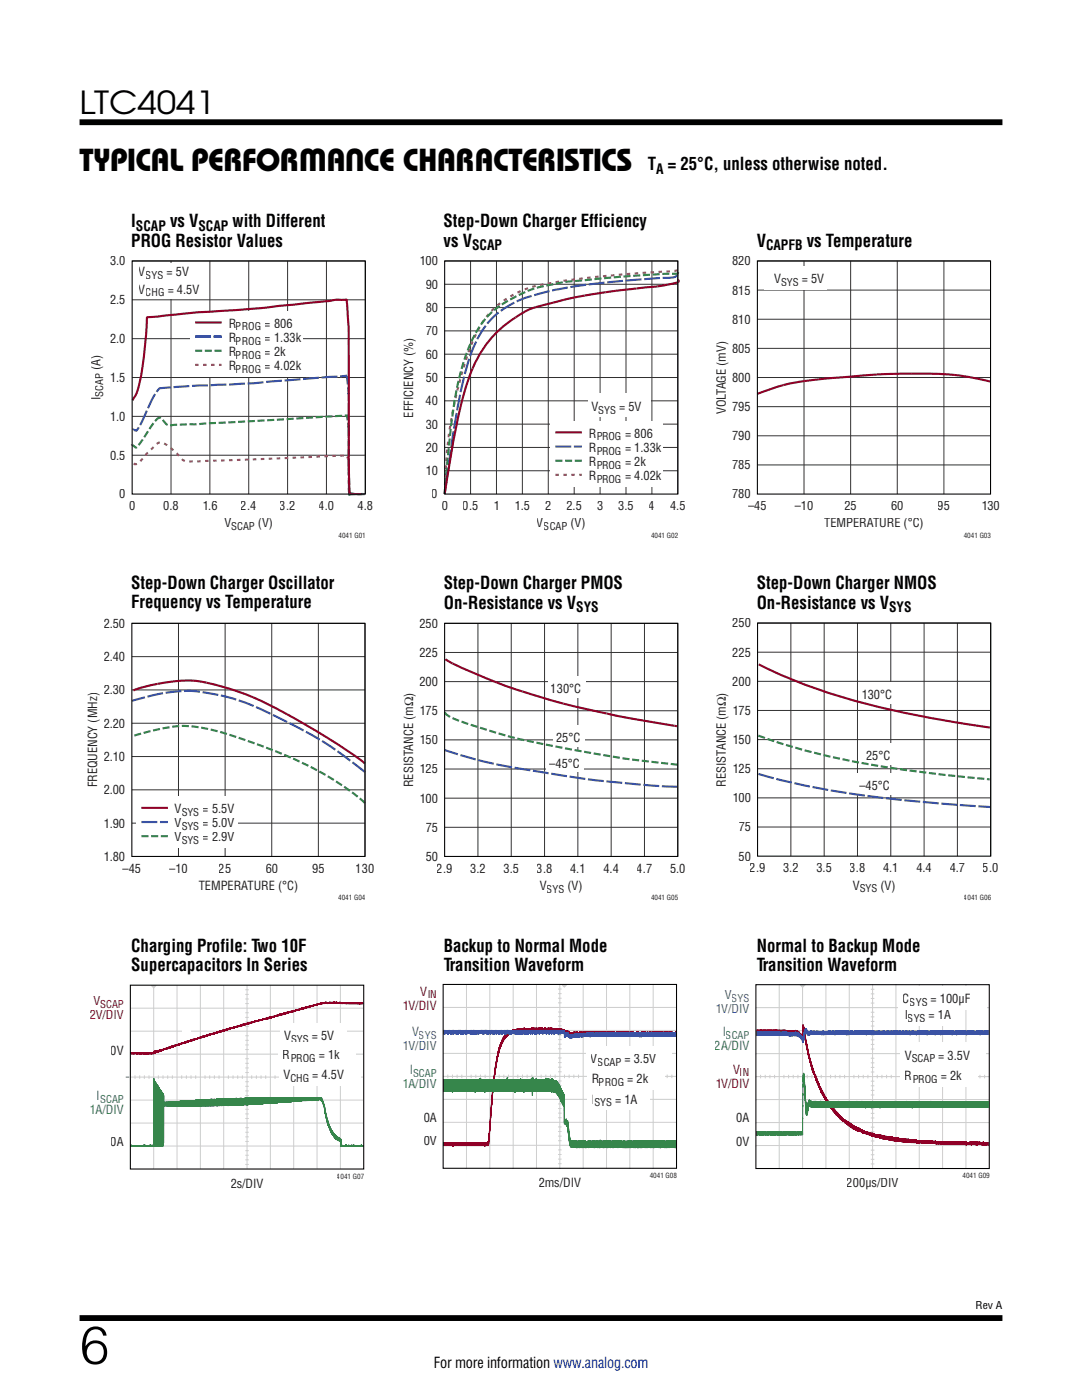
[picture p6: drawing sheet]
<svg xmlns="http://www.w3.org/2000/svg" width="216mm" height="279mm" viewBox="0 0 216 279" stroke-linecap="round" stroke-linejoin="round" font-family="sans-serif">
<defs><g id="words">
<text font-size="10.6" x="15.9" y="272.2">6</text>
<g font-size="6.3">
<text x="15.9" y="22.8">LTC4041</text>
<text x="15.9" y="34.1">TYPICAL PERFORMANCE CHARACTERISTICS</text>
</g>
<g font-size="3.5">
<text x="129.3" y="34">T = 25°C, unless otherwise noted.</text>
<text x="26.2" y="45.3">I</text>
<text x="33.9" y="45.3">vs V</text>
<text x="46.4" y="45.3">with Different</text>
<text x="88.5" y="45.3">Step-Down Charger Efficiency</text>
<text x="26.2" y="49.2">PROG Resistor Values</text>
<text x="88.5" y="49.2">vs V</text>
<text x="151" y="49.2">V</text>
<text x="161" y="49.2">vs Temperature</text>
<text x="26.2" y="117.5">Step-Down Charger Oscillator</text>
<text x="88.6" y="117.6">Step-Down Charger PMOS</text>
<text x="151" y="117.6">Step-Down Charger NMOS</text>
<text x="26.2" y="121.4">Frequency vs Temperature</text>
<text x="88.6" y="121.5">On-Resistance vs V</text>
<text x="151" y="121.5">On-Resistance vs V</text>
<text x="26.2" y="190">Charging Profile: Two 10F</text>
<text x="88.5" y="190">Backup to Normal Mode</text>
<text x="151" y="190">Normal to Backup Mode</text>
<text x="26.2" y="193.9">Supercapacitors In Series</text>
<text x="88.5" y="193.9">Transition Waveform</text>
<text x="151" y="193.9">Transition Waveform</text>
</g>
<text font-size="3" x="86.6" y="273.1">For more information www.analog.com</text>
<g font-size="2.8">
<text x="130.9" y="34.7">A</text>
<text x="27.1" y="46">SCAP</text>
<text x="39.6" y="46">SCAP</text>
<text x="94.2" y="49.9">SCAP</text>
<text x="152.9" y="49.9">CAPFB</text>
<text x="115" y="122.2">SYS</text>
<text x="177.4" y="122.2">SYS</text>
</g>
<g font-size="2.5" fill="#231f20">
<text x="22" y="53">3.0</text>
<text x="83.7" y="53">100</text>
<text x="146.1" y="53">820</text>
<text x="27.7" y="58.6">V</text>
<text x="27.7" y="55.1">V</text>
<text x="33.2" y="55.1">= 5V</text>
<text x="33.5" y="58.6">= 4.5V</text>
<text x="84.9" y="57.6">90</text>
<text x="146.1" y="58.8">815</text>
<text x="154.5" y="56.5">V</text>
<text x="160" y="56.5">= 5V</text>
<text x="22" y="60.7">2.5</text>
<text x="45.6" y="65.4">R</text>
<text x="52.8" y="65.4">= 806</text>
<text x="84.9" y="62.3">80</text>
<text x="146.1" y="64.6">810</text>
<text x="22" y="68.5">2.0</text>
<text x="45.6" y="68.2">R</text>
<text x="45.6" y="71.1">R</text>
<text x="52.8" y="68.2">= 1.33k</text>
<text x="52.8" y="71.1">= 2k</text>
<text x="84.9" y="71.6">60</text>
<text x="84.9" y="66.9">70</text>
<text x="146.1" y="70.4">805</text>
<text x="20.1" y="73.8" transform="rotate(-90 20.1 73.8)">(A)</text>
<text x="22" y="76.2">1.5</text>
<text x="45.6" y="73.9">R</text>
<text x="52.8" y="73.9">= 4.02k</text>
<text x="84.9" y="76.2">50</text>
<text x="146.1" y="76.2">800</text>
<text x="20.1" y="79.9" transform="rotate(-90 20.1 79.9)">I</text>
<text x="22" y="84">1.0</text>
<text x="82.4" y="83.3" transform="rotate(-90 82.4 83.3)">EFFICIENCY (%)</text>
<text x="84.9" y="80.9">40</text>
<text x="118" y="82">V</text>
<text x="123.5" y="82">= 5V</text>
<text x="144.8" y="82.6" transform="rotate(-90 144.8 82.6)">VOLTAGE (mV)</text>
<text x="146.1" y="82">795</text>
<text x="84.9" y="85.5">30</text>
<text x="117.4" y="87.4">R</text>
<text x="124.7" y="87.4">= 806</text>
<text x="146.1" y="87.9">790</text>
<text x="22" y="91.7">0.5</text>
<text x="84.9" y="94.8">10</text>
<text x="84.9" y="90.2">20</text>
<text x="117.4" y="90.2">R</text>
<text x="117.4" y="93">R</text>
<text x="117.4" y="95.8">R</text>
<text x="124.7" y="90.2">= 1.33k</text>
<text x="124.7" y="93">= 2k</text>
<text x="124.7" y="95.8">= 4.02k</text>
<text x="146.1" y="93.7">785</text>
<text x="23.8" y="99.5">0</text>
<text x="25.8" y="101.8">0</text>
<text x="32.6" y="101.8">0.8</text>
<text x="40.3" y="101.8">1.6</text>
<text x="48.1" y="101.8">2.4</text>
<text x="55.8" y="101.8">3.2</text>
<text x="63.6" y="101.8">4.0</text>
<text x="71.3" y="101.8">4.8</text>
<text x="86.2" y="99.5">0</text>
<text x="88.1" y="101.8">0</text>
<text x="92.4" y="101.8">0.5</text>
<text x="98.4" y="101.8">1</text>
<text x="102.7" y="101.8">1.5</text>
<text x="108.8" y="101.8">2</text>
<text x="113" y="101.8">2.5</text>
<text x="119.1" y="101.8">3</text>
<text x="123.4" y="101.8">3.5</text>
<text x="129.5" y="101.8">4</text>
<text x="133.7" y="101.8">4.5</text>
<text x="146.1" y="99.5">780</text>
<text x="149.3" y="101.8">–45</text>
<text x="158.6" y="101.8">–10</text>
<text x="168.5" y="101.8">25</text>
<text x="177.8" y="101.8">60</text>
<text x="187.1" y="101.8">95</text>
<text x="195.8" y="101.8">130</text>
<text x="44.8" y="105.3">V</text>
<text x="51.5" y="105.3">(V)</text>
<text x="107.1" y="105.3">V</text>
<text x="113.8" y="105.3">(V)</text>
<text x="164.5" y="105.3">TEMPERATURE (°C)</text>
<text x="20.7" y="125.3">2.50</text>
<text x="83.7" y="125.3">250</text>
<text x="146.1" y="125.2">250</text>
<text x="20.7" y="131.9">2.40</text>
<text x="83.7" y="131.1">225</text>
<text x="146.1" y="131">225</text>
<text x="83.7" y="136.9">200</text>
<text x="146.1" y="136.9">200</text>
<text x="20.7" y="138.6">2.30</text>
<text x="83.7" y="142.7">175</text>
<text x="109.9" y="138.4">130°C</text>
<text x="146.1" y="142.7">175</text>
<text x="171.9" y="139.5">130°C</text>
<text x="20.7" y="145.2">2.20</text>
<text x="83.7" y="148.5">150</text>
<text x="110.9" y="148.1">25°C</text>
<text x="146.1" y="148.5">150</text>
<text x="20.7" y="151.9">2.10</text>
<text x="83.7" y="154.4">125</text>
<text x="109.6" y="153.2">–45°C</text>
<text x="146.1" y="154.3">125</text>
<text x="172.8" y="151.7">25°C</text>
<text x="19.4" y="157.2" transform="rotate(-90 19.4 157.2)">FREQUENCY (MHz)</text>
<text x="20.7" y="158.5">2.00</text>
<text x="82.4" y="157.1" transform="rotate(-90 82.4 157.1)">RESISTANCE (mΩ)</text>
<text x="83.7" y="160.2">100</text>
<text x="144.9" y="157" transform="rotate(-90 144.9 157)">RESISTANCE (mΩ)</text>
<text x="146.1" y="160.1">100</text>
<text x="171.5" y="157.6">–45°C</text>
<text x="20.7" y="165.2">1.90</text>
<text x="34.8" y="162.3">V</text>
<text x="34.8" y="165.1">V</text>
<text x="34.8" y="167.9">V</text>
<text x="40.5" y="162.3">= 5.5V</text>
<text x="40.5" y="165.1">= 5.0V</text>
<text x="40.5" y="167.9">= 2.9V</text>
<text x="84.9" y="166">75</text>
<text x="147.4" y="165.9">75</text>
<text x="20.7" y="171.8">1.80</text>
<text x="84.9" y="171.8">50</text>
<text x="147.4" y="171.7">50</text>
<text x="24.5" y="174.2">–45</text>
<text x="33.8" y="174.2">–10</text>
<text x="39.6" y="177.6">TEMPERATURE (°C)</text>
<text x="43.7" y="174.2">25</text>
<text x="53" y="174.2">60</text>
<text x="62.3" y="174.2">95</text>
<text x="71" y="174.2">130</text>
<text x="87.2" y="174.2">2.9</text>
<text x="93.8" y="174.2">3.2</text>
<text x="100.5" y="174.2">3.5</text>
<text x="107.1" y="174.2">3.8</text>
<text x="107.7" y="177.6">V</text>
<text x="113.2" y="177.6">(V)</text>
<text x="113.8" y="174.2">4.1</text>
<text x="120.4" y="174.2">4.4</text>
<text x="127.1" y="174.2">4.7</text>
<text x="133.7" y="174.2">5.0</text>
<text x="149.6" y="174.1">2.9</text>
<text x="156.3" y="174.1">3.2</text>
<text x="162.9" y="174.1">3.5</text>
<text x="169.6" y="174.1">3.8</text>
<text x="170.2" y="177.5">V</text>
<text x="175.7" y="177.5">(V)</text>
<text x="176.2" y="174.1">4.1</text>
<text x="182.8" y="174.1">4.4</text>
<text x="189.5" y="174.1">4.7</text>
<text x="196.1" y="174.1">5.0</text>
<text x="180.2" y="200.2">C</text>
<text x="180.5" y="203.4">I</text>
<text x="185.3" y="203.4">= 1A</text>
<text x="185.7" y="200.2">= 100µF</text>
<text x="56.7" y="207.6">V</text>
<text x="62.2" y="207.6">= 5V</text>
<text x="22.1" y="210.5">0V</text>
<text x="56.4" y="211.4">R</text>
<text x="56.6" y="215.3">V</text>
<text x="62.3" y="215.3">= 4.5V</text>
<text x="63.6" y="211.4">= 1k</text>
<text x="117.9" y="212.2">V</text>
<text x="124.6" y="212.2">= 3.5V</text>
<text x="180.5" y="211.5">V</text>
<text x="180.5" y="215.6">R</text>
<text x="187.2" y="211.5">= 3.5V</text>
<text x="187.7" y="215.6">= 2k</text>
<text x="117.9" y="220.2">I</text>
<text x="118" y="216.2">R</text>
<text x="122.8" y="220.2">= 1A</text>
<text x="125.2" y="216.2">= 2k</text>
<text x="84.5" y="223.9">0A</text>
<text x="146.9" y="224">0A</text>
<text x="22.1" y="228.8">0A</text>
<text x="84.5" y="228.6">0V</text>
<text x="146.9" y="228.8">0V</text>
<text x="46" y="237.1">2s/DIV</text>
<text x="107.5" y="236.9">2ms/DIV</text>
<text x="169" y="237">200µs/DIV</text>
</g>
<g font-size="2.5" fill="#910028">
<text x="17.9" y="203.5">2V/DIV</text>
<text x="18.6" y="200.6">V</text>
<text x="80.3" y="201.5">1V/DIV</text>
<text x="83.9" y="198.7">V</text>
<text x="146.3" y="214.3">V</text>
<text x="142.7" y="217.1">1V/DIV</text>
</g>
<g font-size="2.5" fill="#3a53a4">
<text x="142.7" y="202.3">1V/DIV</text>
<text x="144.6" y="199.4">V</text>
<text x="80.3" y="209.6">1V/DIV</text>
<text x="82.2" y="206.8">V</text>
</g>
<g font-size="2.5" fill="#37864b">
<text x="142.7" y="209.6">2A/DIV</text>
<text x="144.1" y="206.7">I</text>
<text x="81.7" y="214.4">I</text>
<text x="19.3" y="219.6">I</text>
<text x="80.3" y="217.2">1A/DIV</text>
<text x="17.8" y="222.4">1A/DIV</text>
</g>
<g font-size="2.1" fill="#231f20">
<text x="29.1" y="59.2">CHG</text>
<text x="29.1" y="55.6">SYS</text>
<text x="155.9" y="57">SYS</text>
<text x="47.1" y="65.9">PROG</text>
<text x="47.1" y="68.8">PROG</text>
<text x="47.1" y="71.6">PROG</text>
<text x="47.1" y="74.4">PROG</text>
<text x="20.6" y="79.2" transform="rotate(-90 20.6 79.2)">SCAP</text>
<text x="119.4" y="82.5">SYS</text>
<text x="119" y="87.9">PROG</text>
<text x="119" y="90.7">PROG</text>
<text x="119" y="93.5">PROG</text>
<text x="119" y="96.4">PROG</text>
<text x="46.1" y="105.8">SCAP</text>
<text x="108.5" y="105.8">SCAP</text>
<text x="36.2" y="162.8">SYS</text>
<text x="36.2" y="165.6">SYS</text>
<text x="36.2" y="168.5">SYS</text>
<text x="109.1" y="178.1">SYS</text>
<text x="171.5" y="178.1">SYS</text>
<text x="181.2" y="203.9">SYS</text>
<text x="181.6" y="200.7">SYS</text>
<text x="58.1" y="208.1">SYS</text>
<text x="57.9" y="212">PROG</text>
<text x="57.9" y="215.8">CHG</text>
<text x="119.3" y="212.7">SCAP</text>
<text x="181.9" y="212">SCAP</text>
<text x="118.6" y="220.8">SYS</text>
<text x="119.5" y="216.7">PROG</text>
<text x="182" y="216.1">PROG</text>
</g>
<g font-size="2.1" fill="#910028">
<text x="20" y="201.2">SCAP</text>
<text x="85.2" y="199.2">IN</text>
<text x="147.6" y="214.8">IN</text>
</g>
<g font-size="2.1" fill="#3a53a4">
<text x="146" y="200">SYS</text>
<text x="83.6" y="207.3">SYS</text>
</g>
<g font-size="2.1" fill="#37864b">
<text x="144.8" y="207.3">SCAP</text>
<text x="82.4" y="214.9">SCAP</text>
<text x="20" y="220.1">SCAP</text>
</g>
<text font-size="2.1" x="194.7" y="261.2">Rev A</text>
<g font-size="1.4" fill="#231f20">
<text x="67.6" y="107.4">4041 G01</text>
<text x="129.9" y="107.4">4041 G02</text>
<text x="192.3" y="107.4">4041 G03</text>
<text x="67.5" y="179.7">4041 G04</text>
<text x="129.9" y="179.7">4041 G05</text>
<text x="192.3" y="179.6">4041 G06</text>
<text x="67.2" y="235.3">4041 G07</text>
<text x="129.6" y="235.1">4041 G08</text>
<text x="192.1" y="235.2">4041 G09</text>
</g>
</g></defs>
<path d="M15.9 24.4h184.1M15.9 263h184.1" fill="none" stroke="#000" stroke-width="1.2" stroke-linecap="butt"/>
<path d="M26.4 52.1h46.5v46.5M26.4 59.8h46.5M34.1 52.1v46.5M41.9 52.1v46.5M49.6 52.1v46.5M57.4 52.1v46.5M65.1 52.1v46.5M26.4 75.3h46.5M26.4 67.6h46.5M26.4 90.8h46.5M26.4 83.1h46.5" fill="none" stroke="#323232" stroke-width=".2"/>
<g fill="#fff">
<path d="M27.1 55.3h13.8v4.3h-13.8z"/>
<path d="M27.2 52.5h12.5v3.9h-12.5z"/>
<path d="M37.9 62.1h22.5v13.1h-22.5z"/>
</g>
<path d="M26.4 79.9l.3-.5a11.3 11.3 0 0 0 1.6-5.1l.7-5.9 .4-5.1 9.9-1 13.3-.9 14.6-1.6h2l.4 6.2v25.6l.1 7 .2-.2v.2h2.1M38.9 64.4h5.3" fill="none" stroke="#900027" stroke-width=".42"/>
<path d="M38.9 67.2h5.3zM72.8 98.6l-3-.1-.1 .3v-.2l-.1-20.1v.1l-.4-3.6-18.6 1.5-10.9 .4-7 .5a1.33 1.33 0 0 0-1.5 .9l-1 1.6-1.5 3.4a6.7 6.7 0 0 1-1.5 2.6l-.6-.1" fill="none" stroke="#3a53a4" stroke-width=".42" stroke-dasharray="3.2 .5" stroke-linecap="butt"/>
<path d="M38.9 70h5.3M72.7 98.6h-1.6l-.9-.1a.45 .45 0 0 0-.5 .6l-.1-14v.3l-.4-2.5-30 1.8-4.4 .1a1.67 1.67 0 0 1-2.3-1 .73 .73 0 0 0-.6-.4 .73 .73 0 0 0-.7 .4l-2.3 3.3a6.7 6.7 0 0 1-1.8 2.2l-.7-.5" fill="none" stroke="#37864b" stroke-width=".42" stroke-dasharray="1.4 .5" stroke-linecap="butt"/>
<path d="M38.9 72.8h5.3M72.3 98.6h-2.6l-.1-6.5-.3-1.2-31 1.2a2.49 2.49 0 0 1-2.8-1.3 8 8 0 0 0-3.4-2.5 2.48 2.48 0 0 0-1.7 1.2l-1.5 1.5a3.6 3.6 0 0 1-1.9 1.6l-.4-.2-.2-.4" fill="none" stroke="#b67334" stroke-width=".42" stroke-dasharray=".7 .9" stroke-linecap="butt"/>
<path d="M26.4 52.1h46.5v46.5h-46.5z" fill="none" stroke="#000" stroke-width=".21"/>
<g fill="none" stroke="#323232" stroke-width=".2">
<path d="M88.7 52.1h46.5v46.5M88.7 56.7h46.5M93.9 52.1v46.5M99.1 52.1v46.5M104.2 52.1v46.5M109.4 52.1v46.5M114.6 52.1v46.5M119.7 52.1v46.5M124.9 52.1v46.5M130.1 52.1v46.5M88.7 80h46.5M88.7 75.3h46.5"/>
<path d="M88.7 70.7h46.5M88.7 66h46.5M88.7 61.4h46.5M88.7 94h46.5M88.7 89.3h46.5M88.7 84.6h46.5"/>
</g>
<g fill="#fff">
<path d="M117.4 78.6h12.5v4.6h-12.5z"/>
<path d="M109.8 84h22.5v13.1h-22.5z"/>
</g>
<path d="M135.2 55.8l.2 .4a21.1 21.1 0 0 1-6.3 1.1l-6.2 .7-5.4 .8-4.2 .8-4.6 1.2a15.3 15.3 0 0 0-7.1 3.4 22.9 22.9 0 0 0-8.7 13.1 160 160 0 0 0-4.2 21.3M110.8 86.3h5.3" fill="none" stroke="#900027" stroke-width=".42"/>
<path d="M135.2 54.9a3 3 0 0 1-2.5 .6l-11.2 .8-8.3 1.1a46.1 46.1 0 0 0-10.2 2.8 16 16 0 0 0-8.4 8.9 82.9 82.9 0 0 0-4.3 18.3l-1.6 11.2M110.8 89.1h5.3" fill="none" stroke="#3a53a4" stroke-width=".42" stroke-dasharray="3.2 .5" stroke-linecap="butt"/>
<path d="M135.2 54.4l.1 .2h-.2l-8.9 .5-8.9 .8a41 41 0 0 0-12.7 2.5l-.7 .3a18.5 18.5 0 0 0-8.4 6.8 42.9 42.9 0 0 0-5.1 16.3l-.8 7.3-.9 9.5M110.8 91.9h5.3" fill="none" stroke="#37864b" stroke-width=".42" stroke-dasharray="1.4 .5" stroke-linecap="butt"/>
<path d="M135.2 53.9l-15 1.2-7.8 1a42.8 42.8 0 0 0-8.3 1.9 16.9 16.9 0 0 0-9.7 9.9 85.9 85.9 0 0 0-5.7 30.7M110.8 94.8h5.3" fill="none" stroke="#b67334" stroke-width=".42" stroke-dasharray=".7 .9" stroke-linecap="butt"/>
<path d="M88.7 52.1h46.5v46.5h-46.5z" fill="none" stroke="#000" stroke-width=".21"/>
<path d="M151.1 52.1h46.5v46.5M151.1 57.9h46.5M160.4 52.1v46.5M169.7 52.1v46.5M179 52.1v46.5M188.3 52.1v46.5M151.1 75.3h46.5M151.1 69.5h46.5M151.1 63.7h46.5M151.1 92.8h46.5M151.1 87h46.5M151.1 81.2h46.5" fill="none" stroke="#323232" stroke-width=".2"/>
<path d="M152.6 53.1h12.5v4.6h-12.5z" fill="#fff"/>
<path d="M197.6 76.2a57.7 57.7 0 0 0-17.6-1.6l-5.9 .2-9.7 .8a42.2 42.2 0 0 0-13.3 3" fill="none" stroke="#900027" stroke-width=".42"/>
<path d="M151.1 52.1h46.5v46.5h-46.5z" fill="none" stroke="#000" stroke-width=".21"/>
<path d="M26.3 124.4h46.5v46.5M26.3 137.7h46.5M26.3 131h46.5M35.6 124.4v46.5M44.9 124.4v46.5M54.2 124.4v46.5M63.5 124.4v46.5M26.3 157.6h46.5M26.3 151h46.5M26.3 144.3h46.5M26.3 164.3h46.5" fill="none" stroke="#323232" stroke-width=".2"/>
<path d="M27.2 159h20.1v10.2h-20.1z" fill="#fff"/>
<path d="M26.6 137.8a30.8 30.8 0 0 1 13.4-1.8 55.2 55.2 0 0 1 18.8 7.4 125.5 125.5 0 0 1 14 9M28.2 161.2h5.3" fill="none" stroke="#900027" stroke-width=".42"/>
<path d="M72.8 154.1a78.9 78.9 0 0 0-18.7-11.6 38.3 38.3 0 0 0-17.8-4.6 40.6 40.6 0 0 0-10 2M28.2 164.1h5.3" fill="none" stroke="#3a53a4" stroke-width=".42" stroke-dasharray="3.2 .5" stroke-linecap="butt"/>
<path d="M28.2 166.9h5.3M72.8 160.3a64.2 64.2 0 0 0-20.8-11.5 55.1 55.1 0 0 0-14.2-3.9 32.9 32.9 0 0 0-11.5 2.1" fill="none" stroke="#37864b" stroke-width=".42" stroke-dasharray="1.4 .5" stroke-linecap="butt"/>
<path d="M26.3 124.4h46.5v46.5h-46.5z" fill="none" stroke="#000" stroke-width=".21"/>
<g fill="none" stroke="#323232" stroke-width=".2">
<path d="M88.7 124.4h46.5v46.5M88.7 136h46.5M88.7 130.2h46.5M95.4 124.4v46.5M102 124.4v46.5M108.7 124.4v46.5M115.3 124.4v46.5M121.9 124.4v46.5M128.6 124.4v46.5M88.7 159.3h46.5M88.7 153.5h46.5M88.7 147.7h46.5"/>
<path d="M88.7 141.8h46.5M88.7 165.1h46.5"/>
</g>
<g fill="#fff">
<path d="M109.3 134.9h7.5v4.3h-7.5z"/>
<path d="M110.4 144.7h6.2v4.2h-6.2z"/>
<path d="M109 149.8h7.5v4.2h-7.5z"/>
</g>
<path d="M135.2 152.6l-10.3-1.2-11.4-1.9a107.8 107.8 0 0 1-23.7-6.4l-.8-.6-.3-.4" fill="none" stroke="#37864b" stroke-width=".42" stroke-dasharray="1.4 .5" stroke-linecap="butt"/>
<path d="M135.2 157l-4.2-.2-5-.4a263.9 263.9 0 0 1-30.4-4.7l-6.9-2" fill="none" stroke="#3a53a4" stroke-width=".42" stroke-dasharray="3.2 .5" stroke-linecap="butt"/>
<path d="M88.9 131.6a91.2 91.2 0 0 0 14 6 204.2 204.2 0 0 0 32.2 7.3" fill="none" stroke="#900027" stroke-width=".42"/>
<path d="M88.7 124.4h46.5v46.5h-46.5z" fill="none" stroke="#000" stroke-width=".21"/>
<g fill="none" stroke="#323232" stroke-width=".2">
<path d="M151.2 124.3h46.5v46.6M151.2 136h46.5M151.2 130.2h46.5M157.8 124.3v46.6M164.5 124.3v46.6M171.1 124.3v46.6M177.7 124.3v46.6M184.4 124.3v46.6M191 124.3v46.6M151.2 159.2h46.5M151.2 153.4h46.5M151.2 147.6h46.5"/>
<path d="M151.2 141.8h46.5M151.2 165.1h46.5"/>
</g>
<g fill="#fff">
<path d="M171.3 136.1h7.5v4.3h-7.5z"/>
<path d="M172.3 148.4h6.2v4.2h-6.2z"/>
<path d="M170.9 154.3h7.5v4.2h-7.5z"/>
</g>
<path d="M151.3 146.8a154 154 0 0 0 35.9 7.7l10.3 1" fill="none" stroke="#37864b" stroke-width=".42" stroke-dasharray="1.4 .5" stroke-linecap="butt"/>
<path d="M151.3 154.5a185.9 185.9 0 0 0 37.9 6l8.3 .6" fill="none" stroke="#3a53a4" stroke-width=".42" stroke-dasharray="3.2 .5" stroke-linecap="butt"/>
<path d="M151.4 132.6a128.9 128.9 0 0 0 35.7 10.9l10.4 1.7" fill="none" stroke="#900027" stroke-width=".42"/>
<path d="M151.2 124.3h46.5v46.6h-46.5z" fill="none" stroke="#000" stroke-width=".21"/>
<g fill="none" stroke="#cdcdcd" stroke-width=".2">
<path d="M30.7 196.6v36.7M35.3 196.6v36.7M40 196.6v36.7M44.6 196.6v36.7M48.9 199.4h.7M48.9 198.5h.7M48.9 197.5h.7M49.3 196.6v36.7M54 196.6v36.7M58.6 196.6v36.7M63.3 196.6v36.7M67.9 196.6v36.7"/>
<path d="M26 219.5h46.6M26 215h46.6M26 210.4h46.6M26 205.8h46.6M26 201.2h46.6M26.9 214.6v.7M27.9 214.6v.7M28.8 214.6v.7M29.7 214.6v.7M31.6 214.6v.7M32.5 214.6v.7M33.5 214.6v.7"/>
<path d="M34.4 214.6v.7M36.3 214.6v.7M37.2 214.6v.7M38.1 214.6v.7M39 214.6v.7M40.9 214.6v.7M41.8 214.6v.7M42.8 214.6v.7M43.7 214.6v.7M45.6 214.6v.7M46.5 214.6v.7M47.4 214.6v.7"/>
<path d="M48.4 214.6v.7M48.9 218.6h.7M48.9 217.7h.7M48.9 216.8h.7M48.9 215.9h.7M48.9 214h.7M48.9 213.1h.7M48.9 212.2h.7M48.9 211.3h.7M48.9 209.5h.7M48.9 208.5h.7M48.9 207.6h.7"/>
<path d="M48.9 206.7h.7M48.9 204.9h.7M48.9 204h.7M48.9 203h.7M48.9 202.1h.7M48.9 200.3h.7M50.2 214.6v.7M51.2 214.6v.7M52.1 214.6v.7M53 214.6v.7M54.9 214.6v.7M55.8 214.6v.7"/>
<path d="M56.7 214.6v.7M57.7 214.6v.7M59.5 214.6v.7M60.5 214.6v.7M61.4 214.6v.7M62.3 214.6v.7M64.2 214.6v.7M65.1 214.6v.7M66.1 214.6v.7M67 214.6v.7M68.9 214.6v.7M69.8 214.6v.7"/>
<path d="M70.7 214.6v.7M71.6 214.6v.7M26 228.7h46.6M26 224.1h46.6M48.9 232.4h.7M48.9 231.5h.7M48.9 230.6h.7M48.9 229.6h.7M48.9 227.8h.7M48.9 226.9h.7M48.9 226h.7M48.9 225.1h.7"/>
<path d="M48.9 223.2h.7M48.9 222.3h.7M48.9 221.4h.7M48.9 220.5h.7"/>
</g>
<path d="M30.1 196.6h1.1l-.5 .5z" fill="#cdcdcd"/>
<path d="M30.1 196.6l.6 .5 .5-.5" fill="none" stroke="#cdcdcd" stroke-width=".2"/>
<path d="M36.4 204.7h1.6v1.2h-1.6z" fill="#fff"/>
<path d="M72.4 200.2v.2v-.3l-.1 .3v-.3v.3v-.3v.3v-.3v.3v-.3l-.1 .3v-.4v.4v-.3v.3v-.3l-.1 .3v-.3v.3v-.3v.3v-.3l-.1 .3-.1-.3v.3v-.3v.3v-.3v.3v-.3l-.1 .3v-.3v.3v-.3v.3v-.3v.4l-.1-.4v.3v-.3l-.1 .3v-.4v.4l-.2-.4-.1 .4v-.4v.4v-.3v.3l-.1-.3v.3v-.3v.3v-.3v.3v-.3l-.1 .3v-.3v.3v-.3l-.1 .3-.1-.3v.3v-.3v.3v-.3v.3v-.4l-.1 .4v-.3v.3v-.3v.3v-.3l-.2 .3v-.3v.3v-.4v.4v-.3l-.1 .3v-.4l-.1 .4v-.3l-.1 .3v-.4v.4v-.3v.3l-.1-.3v.3v-.3l-.1 .3v-.3v.3v-.4v.4l-.1-.4v.4l-.1-.4v.4v-.3v.3v-.3v.3v-.3l-.1 .3v-.3v.3v-.3v.3v-.3l-.1 .3v-.3v.3v-.3v.3l-.1-.3v.3l-.1-.3v.3v-.4v.4v-.4l-.1 .4v-.4v.4l-.1-.4v.4l-.1-.4v.4v-.4l-.1 .4v-.4v.4v-.4l-.1 .4v-.4l-.1 .4v-.4v.4v-.4l-.1 .4v-.4v.3v-.3v.3v-.3l-.2 .3v-.3v.4l-.1-.4v.3v-.3v.3v-.3v.3l-.1-.3v.4l-.1-.4v.4v-.4v.4l-.1-.4-.1 .4v-.4v.3v-.3v.3v-.3l-.1 .3v-.3v.3v-.3v.3v-.3v.3l-.1-.3-.1 .3v-.4v.4v-.3v.3v-.3v.3l-.1-.3v.3v-.3v.3v-.3l-.1 .3v-.3v.3v-.3v.3v-.3v.3l-.1-.3v.3v-.3v.3v-.3v.3v-.3l-.1 .3v-.3v.3v-.3v.3l-.1-.3-.1 .3v-.3v.3v-.3v.3v-.4v.4l-.1-.4v.4v-.4v.4l-.1-.3v.3v-.3v.3v-.3l-.1 .3v-.3v.3l-.1-.3v.3v-.4v.4l-.1-.4-.1 .4v-.4v.4v-.3v.3v-.3l-.1 .3v-.4l-.1 .4v-.3v.3v-.3v.3v-.3l-.1 .3v-.3v.3v-.3v.3v-.3v.3l-.1-.3v.3v-.3v.3l-.1-.3v.3v-.3l-.1 .3v-.4v.4v-.3v.3v-.3l-.1 .3v-.3v.3v-.3l-.1 .3v-.3v.3v-.4v.4l-.1-.3v.3v-.3v.3v-.3l-.1 .3v-.3v.3v-.3v.3v-.3v.3l-.1-.3-.1 .3v-.3v.3v-.3v.4v-.4l-.1 .3v-.3v.3v-.3v.3v-.3v.3l-.1-.3v.3v-.3l-.1 .3v-.4v.4v-.3l-.1 .3-.1-.4v.4v-.3v.3v-.3v.3l-.1-.3v.3l-.1-.3v.4v-.4v.3v-.3v.3l-.1-.3-.1 .3v-.3v.3v-.3l-.1 .4v-.4v.4v-.4l-.1 .4v-.4v.4l-.1-.3v.3v-.3v.3v-.3v.3l-.1-.3-.1 .4v-.4l-.1 .4v-.4v.4v-.3v.3v-.3l-.1 .3v-.3l-.1 .4-.1-.4v.4v-.3v.3v-.3v.3l-.1-.3v.3l-.1-.3v.3v-.3l-.1 .4v-.4l-.1 .4v-.3v.3v-.3v.3v-.3l-.1 .3v-.3l-.1 .3v-.3l-.1 .3v-.2v.2v-.2v.2l-.1-.2v.2v-.2v.2v-.2v.2l-.1-.2v.2v-.2l-.1 .2v-.2v.2v-.2v.3v-.2v.2l-.1-.2v.2v-.2v.2l-.1-.2v.2l-.2-.1v.2v-.2v.2v-.2l-.1 .2v-.2v.2v-.2v.2v-.2v.2v-.2l-.1 .2v-.2v.2v-.2l-.1 .2v-.2v.3v-.3v.3l-.1-.3v.3v-.3v.3v-.3l-.1 .3v-.3l-.1 .4v-.3l-.1 .3v-.3v.3v-.3v.3v-.3v.3l-.1-.3v.3v-.3l-.1 .3v-.3v.3v-.3l-.1 .4v-.4v.4v-.3v.3l-.1-.3-.1 .3v-.3v.4l-.1-.4v.4v-.3l-.1 .3v-.3v.3v-.3v.3v-.3l-.1 .3v-.3l-.1 .4v-.3v.3v-.3v.3v-.3l-.1 .3v-.3v.3v-.3v.3v-.3l-.1 .3v-.3v.3v-.3l-.1 .3v-.3v.4v-.4l-.1 .4v-.4v.4v-.3l-.1 .3-.1-.3v.3v-.3v.4l-.1-.4v.4v-.4l-.1 .4-.1-.3v.4v-.4l-.2 .5v-.4v.3v-.3l-.1 .3-.1-.3v.4v-.3v.3v-.3l-.1 .3v-.3v.3v-.3v.3v-.3v.3l-.1-.3-.1 .3v-.3v.3v-.2v.2v-.2l-.1 .2v-.2v.2l-.1-.2v.2v-.2v.3l-.1-.3v.3l-.1-.2v.2l-.1-.2v.2v-.2l-.1 .3v-.3v.3v-.2l-.1 .2v-.2l-.1 .2v-.2v.2v-.2v.3l-.2-.3v.3v-.3v.3v-.3l-.1 .3v-.3v.3v-.3v.3v-.3l-.1 .3-.1-.3v.3v-.3l-.1 .4v-.3v.3v-.3l-.1 .3v-.3v.3v-.3v.3v-.3l-.2 .3v-.3v.4v-.4l-.1 .4v-.3v.3v-.3l-.1 .3v-.3l-.1 .4v-.4v.4v-.3l-.1 .3-.1-.3v.3v-.3v.4v-.4l-.2 .4v-.4v.4v-.3v.3v-.3v.3v-.3v.3l-.1-.3-.1 .3v-.3v.4v-.3v.3v-.3l-.1 .3v-.3v.3v-.3l-.1 .3-.1-.3v.3v-.3v.4v-.4l-.2 .5v-.5l-.2 .5v-.4l-.1 .4v-.3v.3v-.3l-.1 .3v-.3v.4l-.1-.4v.4l-.1-.4v.4v-.4v.4v-.3v.3l-.1-.3v.3l-.1-.3v.3v-.3l-.1 .3v-.3l-.1 .3v-.2v.2v-.2v.2v-.2l-.1 .2v-.2l-.1 .3v-.2l-.1 .2v-.2v.2v-.2v.2v-.2v.2v-.2l-.2 .2v-.2v.3v-.2v.2l-.1-.2v.2v-.2v.2v-.2l-.1 .2v-.2l-.1 .2v-.2v.3l-.1-.3-.1 .3v-.3v.3v-.3v.3v-.3v.3v-.3l-.1 .3v-.3v.3l-.1-.3v.4v-.4l-.1 .4v-.3l-.1 .3v-.3v.4v-.4v.4v-.4l-.1 .4v-.3l-.1 .3-.1-.3v.3v-.3v.4v-.4l-.1 .4v-.4l-.1 .4v-.3v.3v-.3v.3v-.3v.3l-.1-.3v.3v-.3v.3v-.3v.3v-.3l-.2 .3v-.3v.3v-.2v.2v-.2l-.1 .2v-.2v.2v-.2v.2l-.1-.2-.1 .3v-.3l-.1 .3v-.2v.3v-.3l-.1 .3v-.3l-.1 .3v-.3l-.1 .3v-.3v.3v-.2v.2v-.2l-.1 .2-.1-.2v.2v-.2v.3v-.3v.3v-.3l-.1 .3v-.3v.3v-.3l-.1 .3v-.3v.3v-.2v.2l-.1-.2-.1 .3v-.3v.3v-.3v.3v-.3l-.1 .3v-.3v.3v-.3v.3v-.3l-.1 .3v-.3v.3v-.3v.3v-.3l-.1 .4v-.3l-.1 .3v-.3v.3v-.3v.3v-.3l-.2 .3v-.3v.3v-.2v.2v-.2v.2v-.2l-.1 .2v-.2v.2v-.2v.2v-.2l-.2 .2v-.2v.3v-.2v.2v-.2l-.1 .2-.1-.2v.2v-.2v.2v-.2v.3l-.1-.3v.3v-.2v.2l-.1-.2v.2v-.2v.2v-.2l-.1 .2-.1-.2v.3v-.3v.3l-.1-.3-.1 .4v-.4v.3l-.1-.3v.4l-.1-.3v.3v-.3v.3l-.1-.3v.3l-.1-.3v.3v-.3v.4v-.3l-.1 .3v-.3v.3v-.3v.3v-.3l-.1 .3v-.3l-.1 .3v-.3v.3v-.3v.4v-.4l-.1 .4v-.3l-.1 .3v-.3v.3v-.3v.3v-.3l-.1 .3v-.3l-.1 .4v-.4v.4v-.4v.4v-.4v.4l-.1-.3v.3v-.3l-.1 .3v-.4v.5v-.4l-.2 .4v-.4v.4v-.3v.3l-.1-.3v.3v-.3l-.1 .3v-.3v.4v-.4v.4l-.2-.3v.4v-.4v.3l-.1-.3-.1 .4v-.4v.4v-.3l-.1 .3v-.3v.3v-.3v.3v-.3v.3l-.1-.3v.3l-.1-.3v.4v-.3v.3l-.1-.3v.3v-.3l-.1 .3v-.3v.3v-.3l-.1 .3v-.3l-.1 .3v-.2v.2v-.2l-.1 .2v-.2v.3l-.1-.3v.3v-.3l-.1 .3v-.2v.2v-.2v.2l-.1-.2-.1 .2v-.2v.3l-.1-.3v.3v-.3l-.1 .3v-.2v.2v-.2l-.1 .2v-.2l-.1 .3-.1-.3v.3v-.3v.3v-.3v.3l-.1-.3-.1 .3v-.3v.4v-.3v.3v-.3l-.1 .3v-.3v.3v-.3v.3v-.3l-.2 .3v-.3v.4v-.4l-.1 .4v-.4v.4v-.3l-.1 .3v-.3l-.1 .4v-.4v.4v-.4v.4v-.3v.3l-.1-.3v.3v-.3v.3l-.1-.3v.3v-.3v.4l-.2-.4v.4v-.3v.3v-.3l-.1 .3v-.3v.3v-.3v.3v-.3l-.1 .3-.1-.3v.4v-.3v.3l-.1-.3v.3v-.3l-.1 .4v-.4v.4l-.1-.3-.1 .3v-.3v.4v-.4l-.1 .4v-.4v.4l-.1-.4-.1 .4v-.3l-.1 .4v-.4v.4v-.4l-.1 .4v-.3v.3v-.3v.3v-.3v.3l-.1-.3-.1 .3v-.3v.3l-.1-.3v.3v-.2l-.1 .2v-.2v.3l-.1-.3v.3l-.1-.3-.1 .4-.1-.3v.3l-.1-.2v.2v-.2v.2v-.2v.2v-.2v.2l-.1-.2v.2v-.2v.2v-.2l-.2 .2v-.2v.3v-.3l-.1 .3v-.3v.3l-.1-.3v.3v-.3l-.1 .4-.1-.3v.3v-.4l-.1 .5v-.4l-.1 .4v-.4v.4l-.1-.3v.3v-.3v.3l-.1-.3-.1 .4v-.3v.3l-.1-.3v.3v-.3v.3v-.3v.3l-.1-.3-.1 .4v-.3l-.1 .3v-.3v.3l-.1-.3v.4v-.4l-.1 .4v-.3v.3v-.3v.3l-.1-.3-.1 .3v-.3v.3v-.3l-.1 .4v-.4v.4v-.4v.4v-.3l-.1 .3v-.3v.3v-.3l-.1 .3v-.3v.4v-.4l-.1 .4v-.4l-.1 .4v-.3l-.1 .3v-.3v.4v-.4l-.1 .4v-.3v.3v-.3v.3v-.3l-.2 .3v-.3v.3v-.3v.3v-.3l-.1 .3v-.3l-.2 .4v-.2v.2v-.2v.2l-.1-.2v.2v-.2l-.1 .2v-.2v.2v-.2l-.1 .3v-.2v.2v-.2l-.1 .2v-.2v.2l-.1-.2v.2v-.2v.3l-.1-.3v.3v-.3l-.1 .3v-.3v.3v-.3v.3l-.1-.3v.4l-.1-.4v.4v-.4l-.2 .5v-.4l-.1 .4-.1-.4-.1 .5v-.4l-.1 .4v-.3v.3v-.3l-.1 .3v-.3v.3v-.3v.3v-.3l-.2 .3v-.3v.4v-.3v.3l-.1-.3v.4v-.4l-.1 .4v-.4l-.1 .4v-.3v.3v-.3l-.1 .3v-.3l-.1 .4v-.4l-.1 .4v-.4v.4v-.3l-.1 .3-.1-.3v.3v-.3l-.1 .4v-.3v.3v-.3v.3v-.3l-.1 .3-.1-.3v.3v-.3v.4l-.1-.4v.4v-.3l-.1 .3v-.3l-.1 .3v-.3v.3v-.3v.3v-.2l-.1 .2v-.2l-.1 .2v-.2v.3v-.3l-.2 .3v-.3v.3v-.3l-.1 .4v-.3l-.1 .3v-.3l-.1 .4-.1-.3v.3v-.3l-.1 .3v-.3v.3v-.3v.3v-.3l-.1 .3-.1-.3v.4v-.4l-.1 .4v-.3v.3l-.1-.3v.4v-.4l-.1 .4v-.4v.4v-.3v.3v-.3l-.1 .3-.1-.3v.3v-.3v.4v-.4l-.1 .4v-.4v.4v-.3v.3v-.3l-.1 .3v-.3l-.1 .3v-.3v.4v-.4l-.1 .4v-.4l-.1 .5-.1-.4v.4l-.1-.3v.3v-.3v.3l-.1-.3v.3v-.3l-.1 .4v-.4v.4v-.3l-.1 .3-.1-.3v.3v-.3v.4v-.4l-.2 .4v-.4v.4v-.3v.3l-.1-.3v.4l-.1-.3v.3v-.3v.3v-.3l-.1 .3v-.3v.3v-.3v.3v-.3v.3l-.2-.3v.3v-.2l-.2 .2v-.2v.3v-.3l-.1 .4v-.3l-.1 .3-.1-.3v.3v-.3l-.1 .4v-.3v.3v-.3v.3l-.1-.3v.3v-.3v.3l-.1-.3-.1 .3v-.3v.4v-.4l-.1 .4v-.4v.4v-.4l-.1 .4v-.4v.5v-.5l-.1 .5v-.5v.5v-.4l-.1 .4-.1-.4v.4v-.5v.5v-.5l-.1 .6v-.5v.5l-.1-.5v.5v-.5l-.2 .6v-.5v.5l-.1-.5-.1 .5v-.5v.5v-.5v.6v-.6l-.2 .7v-.4v.4l-.1-.4v.3v-.3v.3l-.1-.3v.4v-.4l-.1 .4v-.4v.4v-.4l-.1 .4v-.4v.4v-.4v.4l-.1-.4v.4v-.4l-.1 .4v-.4l-.1 .4v-.4l-.1 .4v-.4v.4l-.1-.4v.4v-.4l-.1 .4v-.4v.4v-.4v.4v-.4l-.1 .4v-.4v.4v-.4v.4l-.1-.4v.4l-.1-.4v.4v-.4l-.1 .4v-.4l-.1 .4v-.4l-.1 .4v-.4v.4v-.4v.4v-.4v.4v-.4l-.1 .4v-.4v.4l-.1-.4-.1 .4v-.4v.4v-.4l-.1 .4v-.4v.4l-.1-.4-.1 .4v-.4l-.1 .4v-.4v.4v-.4v.4v-.4l-.1 .4v-.4v.4l-.1-.4v.4v-.4v.4v-.4v.4l-.1-.4v.4v-.4v.4v-.4v.4v-.4l-.1 .4v-.4v.4v-.4v.4l-.1-.4v.4v-.4l-.1 .4v-.4l-.1 .4v-.4l-.1 .4v-.4v.4l-.1-.4v.4v-.4v.4v-.4v.4l-.1-.4v.4v-.4v.4v-.4l-.1 .4v-.4v.3l-.1-.3v.3v-.3l-.1 .3v-.3v.4v-.4l-.1 .4v-.4l-.1 .4v-.4l-.1 .4v-.4v.4v-.4l-.1 .4v-.4l-.1 .4v-.4v.3l-.1-.3v.4v-.4v.4l-.1-.4v.4v-.4l-.1 .4v-.4v.2" fill="none" stroke="#900027" stroke-width=".21"/>
<path d="M72.5 228.7l-.1 .1v-.3v.3v-.3v.3v-.3l-.1 .3v-.3v.3v-.3v.3v-.3v.3v-.3l-.1 .3v-.3v.3v-.3v.3v-.3l-.1 .3v-.4v.4v-.4v.4v-.3l-.1 .3v-.3v.3v-.3v.3v-.3v.3l-.1-.3v.3v-.3v.3v-.3v.3v-.3l-.1 .3v-.3v.3v-.3v.3v-.3v.3l-.1-.3v.3v-.3l-.1 .3v-.3v.3v-.3l-.1 .3v-.3v.3v-.3v.3v-.3v.3l-.1-.3v.3v-.3v.3v-.3l-.1 .3v-.3v.3v-.3v.3v-.3v.3l-.1-.3v.3v-.3v.3v-.3v.3v-.3l-.1 .3v-.3v.3v-.3v.3v-.3l-.1 .3v-.3v.3v-.3v.3v-.3v.3l-.1-.3v.3v-.3v.3v-.3v.3v-.3l-.1 .3v-.3v.3v-.3v.4v-.4v.4l-.2-.5v.4v-.4l-.1 .4v-.4l-.1 .4v-.3v.3v-.3v.3v-.3v.3l-.1-.3v.3v-.3v.3v-.3l-.1 .3v-.3l-.1 .3v-.4v.4v-.3v.3v-.3v.3l-.1-.3v.3l-.1-.3v.3v-.3v.4v-.4l-.1 .3v-.3v.3v-.3v.3v-.3l-.1 .3v-.3v.3v-.3l-.1 .3v-.4v.4l-.1-.3v.3v-.3v.3v-.3v.3v-.3l-.1 .3v-.3v.3v-.3v.3v-.3l-.1 .3v-.3v.3v-.3v.3v-.3l-.1 .3v-.3l-.1 .3v-.3v.3v-.4v.4l-.1-.4v.4v-.4v.4v-.3l-.1 .3v-.3v.3v-.3v.3v-.3v.3v-.3l-.1 .3v-.3v.3v-.3v.3v-.3l-.1 .3v-.3v.3v-.3v.3v-.3l-.1 .3v-.3v.3v-.3v.3v-.3v.3l-.1-.3v.3v-.3v.3v-.3v.3v-.3l-.1 .3-.1-.3v.3v-.3v.3v-.3v.3l-.1-.3v.3v-.4v.4v-.3v.3v-.3l-.2 .3v-1.5v1.4v-1.4l-.1 .6-.1-.7v.6l-.1-.7v.7v-.7v.6l-.1-.6v.6l-.1-.7-.1 .6v-.7v.7v-.7l-.1 .6v-.6v.6v-.6l-.1 .5v-.6v.7v-.7v.6l-.1-.7v.6v-.6v.7l-.1-.8v.7v-.7v.7l-.1-.8v.8l-.1-.9v.8l-.1-1v.8v-.8l-.1 .7-.1-.8v.6v-.7l-.1 .6v-.7v.6v-.6l-.1 .5v-.6v.6v-.7l-.1 .6-.1-.8v.7v-.8l-.1 .6v-.9v.7l-.2-1v.5v-.6v.6l-.1-.6v.4v-.6l-.1 .6v-.8v.7l-.1-1.2-.1 .6v-.8v.7v-.8l-.1 .6v-.7v.7l-.1-1.3v.7l-.1-.8v.5l-.1-1.1v.7l-.3-2.2v.5v-.6v.3l-.3-1v.4v-.6v.5v-.5l-.1 .4v-.5v.3v-.4l-.1 .4v-.6v.6v-.7v.7l-.1-.7v.6v-.6v.6v-.6v.6v-.6l-.1 .5v-.5v.4v-.4l-.1 .4v-.4v.4v-.4v.4l-.1-.4v.4v-.4v.4v-.4l-.1 .4v-.4l-.1 .4v-.4v.4v-.4v.6l-.1-.5v.5l-.1-.6v.5v-.5v.5v-.5l-.1 .5v-.5l-.1 .5v-.5l-.1 .4v-.5l-.1 .6v-.6l-.1 .6-.1-.5-.1 .5v-.6l-.1 .6-.1-.6v.6v-.6l-.1 .6v-.6v.7v-.7v.6v-.6v.6l-.1-.5-.1 .6v-.7l-.1 .7v-.7v.6v-.6l-.1 .6v-.6v.6v-.5l-.1 .5v-.5v.5v-.5v.5v-.5v.5l-.1-.5-.1 .5v-.5v.6v-.6v.5v-.5l-.1 .5v-.5v.5v-.5l-.1 .5v-.4v.5v-.6v.6l-.1-.6v.6l-.1-.6v.6v-.7l-.1 .7-.1-.7v.7v-.6v.6l-.1-.6v.6v-.6v.6v-.6v.6v-.6v.6l-.1-.6v.6v-.6v.6v-.6l-.1 .6v-.6v.6v-.6v.6v-.6l-.1 .6v-.6v.6v-.6v.6v-.6v.6v-.6l-.1 .6v-.6v.6v-.6l-.1 .6v-.6v.6v-.6v.6v-.6l-.1 .6-.1-.6v.6v-.6v.6v-.6v.6v-.6l-.1 .6v-.6v.6v-.6v.7v-.7l-.1 .7v-.7l-.1 .7v-.7v.7v-.8l-.1 .8v-.8v.9v-.8l-.1 .7v-.7v.7v-.7v.7v-.7v.7l-.1-.7v.7v-.7v.7v-.7v.7v-.7l-.1 .7v-.7l-.1 .7v-.7v.7v-.8l-.1 .9v-.8v.8v-.8l-.1 .8v-.8l-.1 .8-.1-.8v.8v-.9l-.1 .9v-.9v.9v-.8l-.1 .8v-.8v.8v-.8l-.1 .8v-.8v.8v-.8l-.1 .8v-.8v.8v-.8v.8l-.1-.8v.8l-.1-.8v.8v-.9l-.1 .9v-.9v.9v-.8l-.1 .8v-.8v.8v-.8v.8v-.8v.8v-.8l-.1 .8-.1-.8v.8v-.8v.8v-.8l-.1 .9v-1l-.1 1-.1-1v1l-.1-1v1v-1v1l-.1-.9v.9v-.9v.9v-.9l-.1 .9v-.9v.9v-.9v.9v-.9l-.2 .9v-.9v.9v-1l-.1 1v-1v1v-.9l-.1 .9-.1-.9v1l-.1-1.1v1v-1v1v-1l-.1 1v-.9v1l-.1-1.1v1v-.9l-.1 .9v-1v1.1l-.1-1v1v-1l-.1 1v-1v1v-1l-.1 1v-1v1l-.1-1v1v-1l-.1 1v-1v1v-1v1v-1.1v1.1l-.1-1.1v1.1v-1v1v-1v1l-.1-1v1v-1.1l-.1 1.1v-1l-.1 1v-1.1v1.1v-1v1v-1l-.1 1v-1v1v-1v1v-1v1v-1l-.1 1v-1l-.1 1v-1.1v1.1v-1.1l-.1 1.1v-1.1v1.2v-1.1v1.1l-.1-1.1v1v-1v1.1v-1.1v1.1v-1.1l-.1 1.1v-1.1v1v-1.1l-.1 1.2v-1.1v1.1l-.1-1.1v1.1v-1.2l-.1 1.2v-1.1v1.1v-1.1l-.2 1.1v-1.1v1.1v-1.2v1.3v-1.2l-.1 1.2v-1.2l-.1 1.1v-1.2v1.2l-.1-1.1v1.2l-.1-1.3-.1 1.3v-1.3l-.1 1.3v-1.2l-.1 1.2v-1.2l-.1 1.2v-1.2v1.2l-.1-1.3v1.3v-1.3v1.3v-1.2l-.1 1.2v-1.2v1.2l-.1-1.2v1.2v-1.3l-.1 1.3v-1.2v1.2v-1.2v1.2l-.1-1.2v1.2v-1.2v1.1v-1.1v1.2l-.1-1.2v1.2v-1.2v1.2v-1.2v1.2v-1.2l-.1 1.2v-1.3v1.3v-1.2l-.1 1.2v-1.2v1.2l-.1-1.3v1.3v-1.2v1.2v-1.2v1.2v-1.2l-.1 1.2v-1.2v1.2v-1.2v1.2v-1.2l-.1 1.2v-1.2v1.2v-1.2v1.2v-1.2l-.1 1.2v-1.2l-.1 1.2v-1.2v1.3v-1.3l-.1 1.3v-1.3l-.1 1.3v-1.3v1.3l-.1-1.3v1.3v-1.3v1.3v-1.3l-.1 1.3v-1.3l-.1 1.3v-1.3v1.3v-1.3v1.3v-1.3v1.3l-.1-1.4v1.4v-1.3v1.3v-1.3v1.3l-.1-1.3v1.3v-1.3v1.3v-1.3v1.3v-1.3l-.1 1.3v-1.3v1.3v-1.3v1.3v-1.3l-.1 1.3v-1.3v1.3v-1.3v1.3l-.1-1.3v1.3v-1.3v1.3v-1.3l-.1 1.3v-1.3v1.3v-1.3v1.3v-1.3l-.1 1.3v-1.3v1.3v-1.3l-.1 1.3v-1.3v1.3v-1.3l-.1 1.4v-1.4v1.3v-1.3v1.3v-1.3l-.1 1.3v-1.3l-.1 1.3v-1.3v1.4v-1.4l-.1 1.4v-1.4v1.3l-.1-1.3-.1 1.4v-1.4v1.3v-1.3v1.3v-1.3l-.1 1.3v-1.3v1.3v-1.3v1.3l-.1-1.2v1.3v-1.4l-.1 1.4v-1.4v1.4v-1.4v1.4l-.1-1.4v1.4v-1.4l-.1 1.4v-1.4v1.4v-1.4v1.4v-1.4l-.1 1.4v-1.3v1.3v-1.4v1.4l-.1-1.4v1.4v-1.4v1.4l-.1-1.3-.1 1.3v-1.4v1.4v-1.4v1.4v-1.4l-.1 1.4v-1.4v1.4v-1.4l-.1 1.4v-1.4v1.5l-.1-1.5v1.5v-1.5v1.5v-1.5l-.1 1.5v-1.4v1.4v-1.4l-.1 1.3v-1.4l-.1 1.5v-1.5v1.5v-1.5v1.5l-.1-1.5v1.4v-1.4l-.1 1.4v-1.3v1.3l-.1-1.3v1.3v-1.4l-.1 1.5v-1.4v1.4v-1.4l-.1 1.4v-1.4v1.4v-1.4v1.4l-.1-1.4v1.4v-1.4v1.4l-.1-1.4v1.4v-1.4l-.1 1.4v-1.4v1.4v-1.4l-.1 1.4v-1.4v1.3v-1.3v1.4l-.1-1.5v1.5v-1.4v1.4l-.1-1.4v1.4l-.1-1.5v1.5v-1.4v1.4l-.1-1.4v1.4v-1.4l-.1 1.4v-1.4v1.4v-1.4v1.4v-1.4l-.1 1.4v-1.4v1.4v-1.4v1.4l-.1-1.4v1.4l-.1-1.4v1.4v-1.4v1.4v-1.4v1.4v-1.4l-.1 1.4v-1.4v1.3v-1.3v1.4v-1.4v1.4l-.1-1.4v1.4v-1.4v1.4v-1.4v1.4l-.1-1.5v1.5v-1.4v1.4v-1.4v1.4v-1.4l-.1 1.4v-1.4v1.4v-1.4v1.4l-.1-1.4v1.4v-1.4v1.4v-1.4l-.1 1.4v-1.4v1.4v-1.4v1.4l-.1-1.3v1.3v-1.4v1.4v-1.4l-.1 1.4v-1.4l-.1 1.4v-1.4v1.4v-1.4l-.1 1.4v-1.4v1.4v-1.4l-.1 1.4v-1.4l-.1 1.4v-1.4v1.4v-1.4l-.1 1.4v-1.4l-.1 1.4v-1.4l-.1 1.4v-1.4l-.1 1.4v-1.4v1.4v-1.3l-.1 1.3v-1.3v1.3v-1.3v1.3v-1.3l-.1 1.3v-1.3v1.3v-1.3v1.3v-1.3l-.1 1.3v-1.3v1.4v-1.4l-.1 1.3v-1.3v1.3v-1.3v1.3v-1.3v1.3v-1.3l-.1 1.3v-1.3v1.3v-1.3v1.3v-1.3l-.1 1.3v-1.3v1.3v-1.3l-.1 1.3v-1.4v1.4l-.1-1.4v1.4v-1.3l-.1 1.3v-1.3v1.3v-1.3v1.3v-1.3v1.3l-.1-1.3v1.3v-1.3v1.3v-1.3l-.1 1.3v-1.3v1.3v-1.3v1.3v-1.3l-.1 1.3v-1.4l-.1 1.4v-1.3v1.3v-1.3v1.3v-1.3l-.1 1.3-.1-1.3v1.3v-1.3v1.4v-1.4l-.1 1.4-.1-1.4v1.3v-1.3v1.3v-1.3l-.1 1.3v-1.2v1.2v-1.3v1.3v-1.3l-.1 1.3v-1.3v1.3v-1.3v1.3v-1.3v1.4l-.1-1.4v1.3v-1.3l-.1 1.3v-1.3v1.4l-.1-1.4v1.3v-1.3l-.1 1.3v-1.3v1.4l-.1-1.4v1.4v-1.4v1.4l-.1-1.3v1.3v-1.3v1.3l-.1-1.4v1.4v-1.4l-.1 1.4v-1.3v1.2l-.1-1.2v1.3v-1.3l-.1 1.2v-1.2l-.1 1.2v-1.2v1.3l-.1-1.4v1.4v-1.3v1.3l-.1-1.3v1.3v-1.3v1.3l-.1-1.3v1.3v-1.3v1.3v-1.3l-.2 1.3v-1.3v1.3v-1.3v1.3v-1.4l-.1 1.4-.1-1.3v1.3v-1.4v1.4v-1.3v1.3l-.1-1.3v1.3v-1.3v1.3v-1.3v1.3v-1.3l-.1 1.3v-1.3l-.1 1.3v-1.3v1.3l-.1-1.3v1.3l-.1-1.3v1.3v-1.3v1.3v-1.3v1.3v-1.3l-.1 1.3v-1.3l-.1 1.3v-1.2v1.2v-1.2l-.1 1.2v-1.3v1.3l-.1-1.3v1.3v-1.2v1.2v-1.2l-.2 1.2v-1.3v1.4v-1.3l-.1 1.2v-1.3l-.1 1.3v-1.2v1.2v-1.2v1.2v-1.2v1.2l-.1-1.2v1.2v-1.2v1.2l-.1-1.2v1.2v-1.2v1.2v-1.2v1.2v-1.2l-.1 1.2v-1.2v1.2v-1.2l-.1 1.2v-1.2v1.2v-1.2v1.2v-1.2v1.2l-.1-1.2v1.2v-1.2v1.2v-1.2v1.2v-1.2l-.1 1.2v-1.2v1.2v-1.2l-.1 1.2v-1.2l-.1 1.2v-1.2v1.2v-1.2v1.2v-1.2v1.2l-.1-1.3v1.3v-1.2v1.2v-1.2v1.2l-.1-1.2v1.2v-1.2v1.2v-1.2l-.1 1.2v-1.2v1.2v-1.2v1.2v-1.2l-.1 1.2v-1.2v1.2v-1.2l-.1 1.2v-1.2v1.3v-1.3l-.1 1.2v-1.2v1.2v-1.2v1.2l-.1-1.2v1.2v-1.2v1.2v-1.2v1.2l-.1-1.2-.1 1.2v-1.2v1.2v-1.2v1.2v-1.2l-.1 1.2-.1-1.2v1.3v-1.3v1.2v-1.2v1.2v-1.2v1.2l-.1-1.2v1.2v-1.2v1.2l-.1-1.2-.1 1.2v-1.2v1.2v-1.2v1.3v-1.3v1.2v-1.2l-.1 1.2-.1-1.2v1.2v-1.2v1.3v-1.3l-.1 1.2v-1.2v1.2v-1.2v1.2v-1.2v1.2l-.1-1.2v1.2v-1.1l-.1 1.2v-1.3l-.1 1.3v-1.3v1.3l-.1-1.3v1.3v-1.3l-.1 1.3v-1.2l-.1 1.1v-1.1v1.1v-1.1v1.1v-1.1l-.1 1.1v-1.1v1.1v-1.1v1.1l-.1-1.1v1.1v-1.1l-.1 1.2v-1.2v1.2v-1.2v1.1v-1.1l-.1 1.1v-1.1v1.1v-1.1v1.1v-1.1l-.1 1.1v-1.1v1.1v-1.1v1.1v-1.1l-.1 1.1v-1.1l-.1 1.1v-1.1v1.2v-1.2v1.2v-1.2l-.1 1.1v-1.1l-.1 1.1v-1.1v1.2v-1.2l-.1 1.2v-1.2v1.2v-1.2l-.1 1.1v-1.1v1.1l-.1-1.1v1.1v-1.1v1.1v-1.1v1.1l-.1-1.1v1.1v-1.1v1.1v-1l-.1 1v-1v1.1l-.1-1.1v1v-1.1l-.1 1.1v-1.1l-.1 1.2v-1.2l-.1 1.1v-1v1v-1v1v-1l-.1 1v-1l-.1 1.1v-1.1l-.1 1.1v-1.1v1v-1l-.1 1v-1v1v-1v1l-.1-1v1l-.1-1v1.1v-1.1l-.1 1v-1v1v-1v1l-.1-.9v.9v-.9v.9v-.9v.9v-.9l-.1 .9-.1-.9v.9v-.9v.9v-1l-.1 1v-1v1.1v-1v.9v-.9l-.1 .9v-.9v.9v-.9v.9v-.9l-.1 .9v-.9l-.1 .9v-.9v.9v-.9v1v-1l-.1 1v-1v.9v-.9v.9l-.1-.9-.1 1v-1v1l-.1-1v.9l-.1-.9v.9v-.8v.9l-.1-1-.1 .9v-.9v.9v-.9l-.1 1v-1v.9v-.8l-.1 .9v-.9v.9l-.1-.9v.8v-.8v.8v-.8v.8l-.1-.8v.8v-.8v.8v-.8l-.1 .8v-.8v.8v-.8v.8v-.8l-.1 .8v-.8v.8v-.8v.8v-.8v.8l-.1-.8v.8v-.8v.8v-.7l-.1 .7v-.8l-.1 .8v-.8v.8v-.8v.8l-.1-.8-.1 .9v-2.2l-.1 9.5v-9.7v10.1v-10.1v10.3v-10.3l-.1 10.3v-10.5v10.5v-10.5v10.6l-.1-10.7v10.6v-10.7l-.1 10.7v-10.7v10.8l-.1-11v11v-11.1v11.1l-.1-11.1v11.1v-11.3v11.3l-.1-11.3v11.3v-11.4v11.4v-11.4l-.1 11.4v-11.5v11.5v-11.5l-.1 11.5v-11.5v11.5v-11.6v11.6l-.1-11.7v11.7v-11.7v11.7v-11.8v11.8l-.1-11.8v11.8v-12v12v-12l-.1 12v-12v12v-12.1v12.1v-12.2v12.2l-.1-12.3v12.3v-12.3v12.3v-12.3v12.3v-12.3l-.1 12.3v-12.4v12.4v-12.4v12.4v-12.5l-.1 12.5v-12.5v12.5v-12.6v12.6v-12.6l-.1 12.6v-12.6v12.6v-12.6v12.6v-12.8l-.1 12.8v-12.8v12.8v-12.9v12.9v-12.9v12.9l-.1-12.9v12.9v-13v13v-13l-.1 13v-13.1v13.1v-13.3v13.3l-.1-13.5v13.5v-13.5v13.5v-13.7v13.7l-.1-.4v.5v-.4l-.1 .4v-.4v.3v-.3v.3l-.1-.3v.3v-.4l-.1 .4v-.3v.3v-.3v.3l-.1-.3v.4l-.1-.4v.3l-.1-.3v.3v-.4v.4v-.4l-.1 .4v-.3v.3v-.3v.3v-.3l-.1 .3v-.3v.3v-.3v.3v-.3v.3l-.1-.3v.3v-.3v.3l-.1-.3v.3v-.3l-.1 .3v-.3v.4v-.4v.3v-.3v.3l-.1-.3v.3v-.3v.3v-.3v.3v-.3l-.1 .3v-.3v.3v-.3v.3v-.3l-.1 .3v-.3v.3v-.3v.3v-.3l-.1 .3-.1-.3v.3v-.3v.3v-.3v.3v-.3l-.1 .3v-.4l-.1 .5v-.4v.3l-.1-.3v.3v-.4l-.1 .5v-.4v.3v-.3v.3l-.1-.3-.1 .3v-.3v.4v-.4l-.1 .4v-.4l-.1 .3v-.3v.3l-.1-.3v.4v-.4v.3l-.1-.3v.3v-.3v.3v-.3v.3v-.3l-.1 .3v-.3v.3v-.3v.3v-.3v.3l-.1-.3v.3v-.3v.3v-.3l-.1 .3v-.3v.3v-.3v.3v-.3v.3v-.3l-.1 .3v-.3v.3v-.3v.3v-.3l-.1 .3v-.3v.3v-.3v.3v-.3l-.1 .3v-.3v.3v-.3v.3v-.3v.3l-.1-.3v.3v-.3v.3v-.3v.3v-.3l-.2 .3v-.3v.4v-.4v.3v-.3l-.1 .3v-.3v.3v-.3v.3v-.3v.3v-.3l-.1 .3v-.3l-.1 .3v-.3v.4v-.4l-.1 .3v-.3v.3v-.3v.3v-.3l-.1 .3v-.3l-.1 .4v-.4v.3v-.3v.3v-.3l-.1 .3v-.3v.3v-.3v.3v-.3v.3l-.1-.3v.3l-.1-.3v.3v-.4v.4v-.3l-.1 .3v-.3v.2" fill="none" stroke="#36864b" stroke-width=".21"/>
<path d="M26 196.6h46.6v36.7h-46.6z" fill="none" stroke="#000" stroke-width=".21"/>
<path d="M25.1 215h.7" fill="none" stroke="#3a52a4" stroke-width=".2"/>
<g fill="#fff">
<path d="M55.9 204.2h13.3v4.6h-13.3z"/>
<path d="M55.6 208.1h15.4v4.6h-15.4z"/>
<path d="M55.7 212h16.3v4.6h-16.3z"/>
</g>
<g fill="none" stroke="#cdcdcd" stroke-width=".2">
<path d="M155.5 196.5v36.7M160.1 196.5v36.7M164.8 196.5v36.7M169.5 196.5v36.7M173.8 199.3h.7M173.8 198.3h.7M173.8 197.4h.7M174.1 196.5v36.7M178.8 196.5v36.7M183.4 196.5v36.7M188.1 196.5v36.7M192.7 196.5v36.7"/>
<path d="M150.8 219.4h46.6M150.8 214.9h46.6M150.8 210.3h46.6M150.8 205.7h46.6M150.8 201.1h46.6M151.8 214.5v.7M152.7 214.5v.7M153.6 214.5v.7M154.6 214.5v.7M156.4 214.5v.7M157.4 214.5v.7M158.3 214.5v.7"/>
<path d="M159.2 214.5v.7M161.1 214.5v.7M162 214.5v.7M162.9 214.5v.7M163.9 214.5v.7M165.7 214.5v.7M166.7 214.5v.7M167.6 214.5v.7M168.5 214.5v.7M170.4 214.5v.7M171.3 214.5v.7M172.3 214.5v.7"/>
<path d="M173.2 214.5v.7M173.8 218.5h.7M173.8 217.6h.7M173.8 216.7h.7M173.8 215.8h.7M173.8 213.9h.7M173.8 213h.7M173.8 212.1h.7M173.8 211.2h.7M173.8 209.4h.7M173.8 208.4h.7M173.8 207.5h.7"/>
<path d="M173.8 206.6h.7M173.8 204.8h.7M173.8 203.9h.7M173.8 202.9h.7M173.8 202h.7M173.8 200.2h.7M175 214.5v.7M176 214.5v.7M176.9 214.5v.7M177.8 214.5v.7M179.7 214.5v.7M180.6 214.5v.7"/>
<path d="M181.6 214.5v.7M182.5 214.5v.7M184.4 214.5v.7M185.3 214.5v.7M186.2 214.5v.7M187.2 214.5v.7M189 214.5v.7M189.9 214.5v.7M190.9 214.5v.7M191.8 214.5v.7M193.7 214.5v.7M194.6 214.5v.7"/>
<path d="M195.5 214.5v.7M196.5 214.5v.7M150.8 228.6h46.6M150.8 224h46.6M173.8 232.3h.7M173.8 231.4h.7M173.8 230.5h.7M173.8 229.5h.7M173.8 227.7h.7M173.8 226.8h.7M173.8 225.9h.7M173.8 224.9h.7"/>
<path d="M173.8 223.1h.7M173.8 222.2h.7M173.8 221.3h.7M173.8 220.4h.7"/>
</g>
<path d="M159.6 196.5h1.1l-.6 .5z" fill="#cdcdcd" stroke="#cdcdcd" stroke-width=".2"/>
<path d="M150.9 205.9v-.2v.4v-.4v.4l.1-.6v.6v-.6v.8l.1-.8v.8v-.8v.6v-.6l.1 .6v-.6v.8l.1-.8v.8v-.8v.8l.1-.8v.8l.1-.8v.8l.1-.8v.8v-.8v.8v-.8v.8l.1-.8v.6l.1-.6v.8v-.9l.1 .9v-.8l.1 .8v-.8v.6v-.6v.6v-.6l.1 .6v-.6l.1 .6v-.6v.8v-.8v.8l.1-.8v.8v-.8v.6v-.6v.6l.1-.6v.8l.1-.8v.8v-.8v.8l.1-.8v.8v-.8v.6v-.6v.6l.1-.6v.6v-.6v.6v-.6v.6v-.6l.1 .6v-.6v.6v-.6v.6v-.6v.6v-.6v.6l.1-.6v.6v-.6l.1 .6v-.6v.6v-.6v.6v-.6v.6l.1-.6v.6v-.6v.8v-.8l.1 .8v-.8v.8v-.8l.1 .8 .1-.8v.8l.1-.8v.8v-.8v.8v-.8v.8v-.8l.1 .6v-.6v.6v-.6l.1 .6v-.6v.8l.1-.8v.8v-.8v.8v-.8l.1 .8v-.8v.6v-.6v.6v-.6v.6l.1-.6v.8l.1-.8v.8l.1-.8v.8v-.8v.6v-.6v.6l.1-.6v.6v-.6v.6v-.6v.6v-.6v.6v-.6l.1 .6v-.6v.6v-.6v.6v-.6v.6v-.6v.6l.1-.6v.6v-.6v.6v-.6v.6l.1-.6v.6v-.6l.1 .6v-.6v.6v-.6v.8l.1-.9v.7v-.6v.6v-.6v.6v-.6l.1 .6v-.6v.6v-.6v.6v-.6v.6v-.6l.1 .6v-.6v.6v-.6v.6v-.6v.6v-.6v.6v-.6l.1 .6v-.6v.6v-.6v.6l.1-.6v.8l.1-.8v.8v-.8l.1 .8v-.8v.8v-.8l.1 .8v-.8v.8v-.8l.1 .8v-.8v.8v-.8v.8l.1-.8v.8v-.8v.8l.1-.6 .1 .6v-.8v.8v-.8l.1 .8v-.8v.8v-.8l.1 .8v-.8v.8v-.8v.8v-.8l.1 .8v-.8v.6l.1-.6v.6v-.6l.1 .8v-.8l.1 .8 .1-.8v.8v-.8v.8v-.8v.8l.1-.8v.8v-.8v.8v-.8v.8l.1-.8v.8v-.8v.8v-.6v.6v-.6l.1 .6v-.6v.6v-.6v.6v-.6v.6v-.6v.6l.1-.6v.6v-.6v.6v-.6v.6v-.6v.6l.1-.6v.6v-.6v.6v-.6v.6v-.6v.6v-.6l.1 .6v-.6v.6v-.6v.6v-.6v.6v-.6v.6l.1-.6v.6v-.6v.6v-.6v.6l.1-.6v.6v-.6v.8l.1-.8v.6v-.6v.6v-.6v.6l.1-.6v.6v-.6l.1 .8v-.8v.8l.1-.8v.8l.1-.8v.8v-.8v.6v-.6v.6l.1-.6v.6v-.6v.6v-.6l.1 .6v-.6v.6v-.6v.8l.1-.8v.6v-.6v.6v-.6v.6v-.6v.6l.1-.6v.6v-.6v.6v-.6v.6v-.6v.6l.1-.6v.6l.1-.6v.6v-.6v.8v-.8v.6v-.6v.6l.1-.6v.6v-.6v.6v-.6v.6l.1-.6v.6v-.8v.8l.1-.6v.6l.1-.6v.8l.1-.8v.8v-.8v.6l.1-.6 .1 .8v-.8v.8v-.6v.6l.1-.6v.6v-.6v.6v-.6l.1 .6v-.6l.1 .8v-.6v.7v-.7v.7l.1-.7v.7v-.5v.5v-.5v.5v-.5v.5v-.5l.1 .5v-.5l.1 .5v-.5v.7v-.5v.5l.1-.5v.7l.1-.7 .1 .9 .1-3 .6 3.7v-.5v.9v-.7v.7l.1-.6v1v-.8v.8v-.6l.1 .7v-.7v.9v-.5l.4 2.4v-.8v.8v-.6v.7l.1-.5v.9l.1-.5v.7v-.6l.1 1v-.8l.2 1.5v-.7v.9l.1-.6v.8v-.6l.1 .9v-.7l.2 1.5v-.8v.8l.1-.6v.7v-.5l.3 1.1v-.6v.6v-.4v.6l.1-.6v.8v-.6l.1 .7v-.5v.7v-.7l.1 .9v-.7l.1 .9v-.6l.1 .8v-.6v.8v-.8v.8l.1-.6v.9l.1-.7v.9l.1-.5v.7l.1-.6v.8l.1-.6v.8l.1-.6v.9l.1-.7v.7l.1-.5v.7v-.5v.7l.1-.7v.7v-.6v.8v-.8v.8l.1-.8 .1 1v-.8v.8v-.6l.1 .7v-.7v.7v-.5v.7l.1-.5 .1 .7v-.5v.7l.1-.7v.9l.1-.8v.8l.1-.6 .1 .9 .1-.5v.7v-.7v.7v-.7v.7l.1-.5 .1 .9 .1-.6v.8l.1-.8 .1 1v-.8l.1 .9 .1-.7v.7v-.5v.5l.1-.5v.7l.1-.5v.7v-.7l.1 .9 .1-.7v.7l.1-.6v.8v-.8v.8v-.8l.1 .8v-.8v.8v-.6v.8l.1-.8v.8v-.6l.1 .6v-.6v.7v-.7l.1 .9v-.7l.1 .7 .1-.5v.7l.1-.7v.7v-.5l.1 .5v-.5v.7v-.7v.7v-.7v.7l.1-.6 .1 .6v-.6v.8v-.6v.6v-.6l.1 .6v-.6l.1 .6v-.6v.8v-.6v.6l.1-.6v.7v-.5l.1 .5v-.5v.5v-.5v.5v-.5l.1 .5v-.5v.7l.1-.7v.7l.1-.5v.7l.1-.7v.7v-.5l.1 .5v-.5v.7l.1-.7v.7v-.7v.7v-.6v.6v-.6l.1 .6v-.6v.6v-.6v.6v-.6v.6l.1-.6v.8l.1-.8 .1 1 .1-.8v.8v-.6v.6v-.6l.2 .6v-.6v.7v-.7v.7v-.5v.5l.1-.5v.5v-.5v.5v-.5v.5l.1-.5v.5v-.5v.7l.1-.7v.7v-.7v.7v-.5v.5v-.5v.5l.1-.5 .1 .7v-.7v.7v-.7l.1 .7v-.7v.7v-.7v.7v-.5l.1 .5 .1-.5v.5v-.5v.7v-.7v.7v-.7v.7l.1-.7v.7v-.7l.1 .9v-.8l.1 .8v-.8l.1 .8v-.6l.1 .8v-.8v.8v-.8l.1 .8v-.8v.8v-.8v.8v-.6l.1 .6v-.6v.6v-.6v.6v-.6v.6v-.6v.6l.1-.6 .1 .6v-.6v.7v-.7l.1 .7v-.7v.7v-.5v.5l.1-.5v.5v-.5v.5v-.5l.1 .5v-.5v.7v-.7l.1 .7v-.7l.1 .9v-.9v.7v-.5l.1 .5 .1-.5v.5v-.7v.9v-.7v.7v-.7l.1 .7 .1-.7v.7v-.7v.7v-.5l.1 .5v-.5v.5v-.5v.5v-.5v.5l.1-.5v.5l.1-.5v.7v-.7v.7v-.7l.1 .7v-.7v.7v-.7v.7v-.6v.6l.1-.6v.6l.1-.6v.8v-.8v.8v-.8l.2 .8v-.8v.8v-.6v.6v-.6v.6l.1-.6v.6v-.6v.6v-.6v.6v-.6v.6l.1-.6v.6v-.6v.6v-.6v.6v-.6v.6l.1-.6v.6v-.6v.6v-.6v.6v-.6l.1 .6v-.6l.1 .6v-.6v.8v-.8l.1 .8v-.8v.8v-.6v.6v-.6v.6v-.6l.1 .6v-.6v.6v-.6v.6v-.6v.6v-.6v.6l.1-.6v.6v-.6v.6v-.6v.6v-.6v.6v-.6l.1 .6v-.6v.6v-.6v.6l.1-.6 .1 .7v-.5v.5v-.5l.1 .5v-.5v.5v-.5v.5v-.5v.5v-.5v.5l.1-.5v.5v-.5v.5v-.5v.5v-.5v.5v-.5l.1 .5v-.5v.5v-.5l.1 .5v-.5v.5l.1-.3v.5v-.5v.5v-.5l.1 .5v-.5v.5v-.7v.7v-.7v.7l.1-.7v.7v-.5v.5v-.5v.5v-.5v.5v-.5l.1 .5v-.5v.5v-.5v.5v-.5v.5v-.5v.5l.1-.5v.5v-.5l.1 .5v-.5l.1 .7 .1-.5v.5v-.5l.1 .5v-.5v.5v-.5v.5l.1-.5v.5v-.5v.5v-.5v.5v-.5v.5l.1-.5v.5v-.5v.5v-.5v.5v-.5v.5v-.5v.5l.1-.5v.5v-.5v.5v-.5v.5v-.5v.5l.1-.5v.5v-.5v.5v-.5v.5v-.5v.5v-.5l.1 .5v-.5v.5v-.5v.5v-.5v.5v-.5l.1 .5v-.5l.1 .5v-.5v.5v-.5v.5v-.5v.5v-.5l.1 .7v-.7l.1 .7v-.7v.7v-.6v.6l.1-.6v.6v-.7v.7l.1-.6v.6v-.6v.6v-.6v.6v-.6v.6l.1-.6v.6v-.6v.6v-.6v.6v-.6v.6l.1-.6v.6l.1-.6v.8v-.8l.1 .8v-.8v.8v-.8l.1 .8v-.8v.8l.1-.8v.8v-.8v.8v-.6v.6v-.6l.1 .6v-.6v.6v-.6v.6l.1-.6v.6v-.6v.6l.1-.8v.8v-.6v.6v-.6v.6v-.6v.6v-.6l.1 .6v-.6v.6v-.6v.6v-.6v.6v-.6v.6l.1-.6v.6v-.6v.6v-.6v.6v-.6v.6v-.6l.1 .6v-.6v.6v-.6v.6v-.6l.1 .6v-.6v.6l.1-.6v.6v-.6v.6v-.6v.8l.1-.8v.8v-.8v.6v-.6v.6l.1-.6 .1 .8v-.8l.1 .8v-.8v.8l.1-.6v.6v-.6v.6l.1-.6v.6v-.8v.8v-.8l.1 .8v-.6v.6l.1-.6v.6v-.8v.8v-.6l.1 .6v-.6v.7l.1-.7v.6l.1-.6v.7v-.7l.1 .7v-.7v.7v-.7l.1 .7v-.7v.7v-.7v.7v-.7l.1 .7v-.7v.7l.1-.7v.7v-.7v.7l.1-.7v.7v-.7v.7l.1-.5v.5v-.5v.5v-.5l.1 .5v-.7v.7v-.5l.1 .5v-.5v.5v-.5l.1 .5v-.7v.7v-.5v.5v-.5l.1 .5v-.5v.5v-.5v.5v-.5v.5v-.5l.1 .5v-.5v.5v-.5v.5v-.5v.5v-.5v.5l.1-.5v.5v-.5v.5v-.5v.5v-.5v.5v-.5l.1 .5v-.5v.5v-.5v.5v-.5v.5v-.5v.5l.1-.5v.5v-.5l.1 .5v-.5v.5v-.5v.7v-.7l.1 .7v-.7v.7v-.7l.1 .7 .1-.7v.7l.1-.7v.7v-.7l.1 .7v-.5l.1 .5v-.7v.7v-.5l.1 .5v-.7v.7v-.7v.7v-.5l.1 .5v-.5l.1 .5v-.7v.7v-.5v.5v-.5v.5v-.5l.1 .5v-.5v.5v-.5v.5v-.5v.5v-.5l.1 .5v-.5v.5v-.5v.5v-.5v.5v-.5v.5l.1-.5 .1 .5v-.5v.5v-.7v.7v-.5v.5v-.5v.5l.1-.5v.5v-.5v.5v-.5v.5v-.5v.5v-.5l.1 .5v-.5v.5v-.5v.5v-.5v.5v-.5v.5l.1-.5v.5v-.5v.5v-.5v.5v-.5v.5l.1-.5v.5v-.5v.5l.1-.5v.5v-.5v.5v-.5l.1 .7v-.7v.7v-.7l.1 .7v-.7v.7v-.7v.7l.1-.7v.7v-.7v.7l.1-.7v.7v-.7v.7v-.7l.1 .7v-.7v.7v-.7l.1 .7v-.7v.7v-.7v.7v-.7v.7l.1-.7v.7v-.7v.7v-.7l.1 .7 .1-.7v.7v-.7v.7v-.5v.5v-.5l.1 .5v-.5v.5v-.5v.5v-.5v.5l.1-.5v.5l.1-.7v.9v-.7v.5v-.5l.1 .5v-.5v.5v-.5l.1 .5v-.5v.7v-.7v.5v-.5l.1 .5v-.5v.5v-.5v.5v-.5v.5l.1-.5v.5l.1-.5v.7v-.7v.5v-.5v.5v-.5v.5v-.5l.1 .5v-.5v.5v-.5v.5v-.5v.5v-.5l.1 .5v-.5v.5v-.5v.5v-.5v.5v-.5v.5v-.5l.1 .5v-.5v.5l.1-.5v.5v-.5v.5v-.5v.7l.1-.7v.7v-.7l.1 .7v-.7v.7v-.7l.1 .7v-.7l.1 .7v-.7v.7v-.7l.1 .7v-.7v.7v-.7l.1 .7v-.7v.7v-.7v.7v-.7l.1 .7v-.7v.7v-.7v.7v-.7l.1 .7v-.7v.7l.1-.7v.7l.1-.7v.7v-.7l.1 .7v-.7v.7v-.7v.7v-.7l.1 .7v-.7v.7v-.6v.6v-.6l.1 .6v-.6v.6l.1-.7v.7l.1-.7v.7v-.7v.7v-.7l.1 .7v-.7v.7v-.6v.6v-.6v.6v-.6v.6v-.6l.1 .6v-.6v.6v-.6v.6v-.6v.6v-.6l.1 .6v-.6v.6v-.6v.6v-.6l.1 .6v-.6v.6v-.6l.1 .6v-.7v.7v-.7l.1 .7v-.7v.7l.1-.7v.7v-.6l.1 .6v-.7v.7l.1-.6v.6v-.6v.6v-.6v.6v-.6v.6v-.6l.1 .6v-.6v.6v-.6v.6v-.6v.6v-.6l.1 .6v-.6v.6v-.6v.6v-.6v.6v-.6v.6l.1-.6v.6v-.6v.6l.1-.6v.6v-.7v.7v-.6v.6l.1-.6v.6v-.6v.6v-.6l.1 .6v-.6v.8v-.8l.1 .6v-.6v.6v-.6v.6v-.6v.6v-.6v.6l.1-.6v.6v-.6v.6v-.6v.6v-.6v.6v-.6l.1 .6v-.6v.6l.1-.6v.8v-.8v.6v-.6v.6v-.6l.1 .6v-.6v.6v-.6v.6v-.6v.6v-.6v.6l.1-.6v.6v-.6v.6v-.6v.6v-.6v.6l.1-.6 .1 .6v-.6v.6v-.6v.8v-.8l.1 .8v-.8v.6v-.6v.6v-.6v.6l.1-.6v.6l.1-.6v.6v-.6v.8v-.8l.1 .8v-.8v.8v-.8l.1 .8v-.8v.8v-.8l.1 .8v-.8v.8v-.8l.1 .8v-.8l.1 .6v-.6v.6v-.6v.6v-.6v.6v-.6l.1 .6v-.6v.8v-.8l.1 .8v-.8l.1 .8v-.8v.6v-.6l.1 .6v-.6v.8v-.8v.8l.1-.8v.8v-.8v.8l.1-.8v.8v-.8l.1 .8v-.8v.8v-.8v.8v-.8l.1 .8v-.8v.8l.1-.8v.8v-.8v.8v-.8v.8v-.8v.8v-.8l.1 .8v-.8v.8v-.8v.8v-.8l.1 .8v-.8l.1 .8v-.8v.8v-.8l.1 .8v-.8l.1 .8v-.8v.8v-.8v.8v-.8l.1 .8v-.8v.8v-.8v.8l.1-.8v.8v-.8l.1 .8v-.8v.8v-.8v.8l.1-.8v.8l.1-.8v.8l.1-.8v.8l.1-.8v.8v-.8l.1 .8v-.8v.8v-.8v.8l.1-.8 .1 .8 .1-.8v.8v-.8l.1 .8v-.8v.8v-.8l.1 .8v-.8v.8v-.8v.8v-.8v.8v-.8l.1 .8v-.8v.8v-.8v.8l.1-.8v.8v-.6l.1 .6v-.8v.8v-.8v.8v-.8v.8l.1-.6v.6v-.6v.6v-.6l.1 .6v-.8v.8l.1-.8v.8v-.8v.8l.1-.8v.8v-.8v.8v-.8v.8v-.6l.2 .6v-.8v.8v-.8v.8l.1-.8v.8v-.6l.1 .6v-.8v.8l.1-.8v.8l.1-.8v.8v-.8v.8l.1-.6v.6v-.6v.6v-.6v.6v-.6v.6l.1-.6v.6v-.8l.1 .8v-.8v.8v-.8v.8l.1-.8v.8v-.8v1v-.8v.6v-.6v.6v-.6l.1 .6v-.6v.6v-.6v.6v-.6v.6v-.6l.1 .6v-.6v.6v-.6v.6v-.6v.6v-.6v.6l.1-.6v.6v-.6v.6v-.6v.6v-.6v.6v-.6v.6l.1-.6v.6v-.6v.6v-.6v.6v-.6l.1 .6v-.6v.6v-.6v.6v-.6v.6v-.6v.6v-.6l.2 .6v-.6v.6v-.6v.6v-.6v.6v-.6v.6l.1-.6v.6v-.6v.6v-.8v.8v-.8v.8l.1-.8v.8v-.6v.6v-.6l.1 .6v-.8v1l.1-1v.8v-.6v.6v-.6v.6v-.6v.6v-.6v.6l.1-.6v.6l.1-.8v.8v-.6v.6v-.6v.6v-.6v.6v-.6l.1 .6v-.6v.6l.1-.6v.6v-.6v.6v-.8v.8l.1-.8v.8v-.6v.6v-.6v.6v-.6l.1 .6v-.6v.6v-.6v.6v-.6v.6v-.6l.1 .6v-.6l.1 .6v-.6v.6v-.8l.1 1v-.8v.6v-.6v.6l.1-.6v.6v-.6l.1 .6v-.8v1l.1-.8v.6v-.6v.6v-.6v.6v-.6v.6v-.6l.1 .6v-.6v.6v-.6v.6v-.6v.6v-.6l.1 .6 .1-.6v.6v-.8v.8l.1-.8v.8v-.6v.6v-.6v.6v-.6v.6l.1-.6v.6v-.6v.6v-.6v.6v-.6v.6v-.6l.1 .6v-.6v.6v-.6v.6v-.6v.6v-.6l.1 .6v-.6v.6v-.6v.6v-.6l.1 .6v-.6v.6v-.6l.1 .6v-.6v.8v-.8v.6v-.6v.6v-.6l.1 .6v-.6v.6l.1-.6v.8v-1v.8v-.6l.1 .6 .1-.6v.8v-.8v.8v-.8v.6v-.6v.6v-.6l.1 .6 .1-.6v.6v-.6v.8v-.8v.8l.1-.8v.6v-.6v.6v-.6v.6v-.6v.6v-.6l.1 .6 .1-.6v.8v-.8v.6v-.6v.6v-.6v.6v-.6l.1 .6v-.6v.6v-.6v.6v-.6v.6v-.6l.1 .6v-.6v.6v-.6l.1 .6v-.6v.8v-.8v.6v-.6l.1 .6v-.6v.6v-.6v.6v-.6v.6v-.6v.6v-.1" fill="none" stroke="#900027" stroke-width=".21"/>
<path d="M150.9 206.1v-.2v.5l.1-.5v.7v-.7v.7v-.7v.7v-.7l.1 .7v-.7v.7v-.7v.7v-.7v.7l.1-.7v.7l.1-.7v.7v-.7v.7l.1-.7 .1 .7v-.7l.1 .7 .1-.7v.7v-.7v.7v-.7l.1 .7v-.7v.7v-.7v.7l.1-.7v.7v-.7v.7v-.7v.7v-.5v.5l.1-.5v.5v-.5v.5v-.5v.5v-.5v.5l.1-.5v.5l.1-.5v.5v-.7v.7v-.5l.1 .5v-.5l.1 .5v-.7v.7v-.5v.5v-.5v.5v-.5v.5l.1-.5v.5v-.5v.5l.1-.5v.5v-.5v.5v-.7v.7l.1-.7v.5v-.3v.5v-.5v.5v-.5l.1 .5v-.5v.5v-.5v.5v-.5v.5l.1-.7v.7v-.7v.7v-.7v.7l.1-.7v.7v-.7v.7v-.7v.7v-.7v.7v-.7v.7l.1-.7v.7v-.7v.7v-.7l.1 .7v-.7l.1 .7v-.7v.7v-.7l.1 .7v-.7v.7v-.7l.1 .7v-.7v.7v-.7v.7v-.7l.1 .7v-.7v.7v-.7l.1 .7v-.7v.7v-.7l.1 .7v-.7v.7l.1-.7v.7v-.7v.7l.1-.7v.7l.1-.7v.7v-.7v.7l.1-.7v.7v-.7l.1 .7v-.7l.1 .5 .1-.5v.7v-.7l.1 .7v-.7v.7l.1-.7v.7v-.7v.7l.1-.7v.7v-.7v.7v-.7l.1 .7v-.7v.7v-.7l.1 .7v-.7v.7v-.7l.1 .7v-.7v.7v-.7v.7v-.7l.1 .7v-.7l.1 .7v-.7v.7v-.7v.7v-.7l.1 .7v-.7l.1 .7v-.7v.7v-.5l.1 .5 .1-.7v.7v-.5v.5v-.5v.5v-.5v.5l.1-.5v.5v-.5v.5v-.5v.5v-.5v.5v-.5l.1 .5v-.5v.5l.1-.5v.5v-.5v.5v-.7l.1 .7v-.5v.5v-.5v.5l.1-.5v.5l.1-.7v.7v-.7v.7v-.5l.1 .5v-.7v.7v-.5v.5l.1-.5 .1 .5v-.7l.1 .7v-.7l.1 .7v-.7v.7v-.5v.5v-.5l.1 .5v-.5v.5l.1-.5v.5v-.7v.7v-.5v.5l.1-.5v.5v-.5v.5v-.5v.5v-.5v.5v-.5l.1 .5v-.5v.5v-.5v.5v-.5v.5v-.5l.1 .7v-.7l.1 .5v-.5v.5v-.5v.5v-.5v.5v-.5l.1 .5 .1-.5v.7v-.7v.7v-.7v.7v-.7l.1 .7v-.7l.1 .7 .1-.7 .1 .7v-.7v.7v-.7v.7l.1-.7v.7v-.7v.5l.1-.5v.5v-.5v.5v-.5v.5l.1-.5 .1 .5v-.5v.5v-.5v.7v-.7v.5v-.5v.5l.1-.5v.5l.1-.5v.5v-.5v.7v-.7v.5v-.5l.1 .5 .1-.7v.9v-.7v.5v-.5l.1 .5v-.5v.7v-.7v.5l.1-.5v.7l.1-.7v.7l.1-.7v.7v-.6l.1 .6v-.7l.1 .9v-.8l.1 .8v-.6v.8l.1-.8 .1 .8v-.8v.8l.1-.6v.7v-.7l.1 .7v-.7v.9v-.7v.7l.1-.7 .1 1.3v-.9l.1 .9v-.8l.1 .8v-.9v.7l.2-2v.9v-.9v.7l.2-1.3v.6l.1-.6v.8v-.8v.8l.1-.8v.8v-.8v.8l.1-.6v.7l.1-.5v.7l.1-.7v.9v-.7l.1 .7v-.7v.7v-.7v.7v-.7v.7v-.7l.1 .7v-.7v.7v-.7v.7v-.7l.1 .7v-.7v.7v-.7l.1 .7v-.7v.5v-.5v.5v-.5v.5l.1-.5v.5v-.5l.1 .5v-.7v.7v-.7v.7v-.5v.5l.1-.5v.5v-.5v.5v-.5v.5l.1-.5v.5v-.7l.1 .7v-.5v.5v-.5v.5v-.5v.5v-.5v.5l.1-.5v.5v-.5v.5v-.5l.1 .5v-.5v.5v-.7v.7l.1-.5v.5v-.5v.5v-.5v.5v-.5v.5v-.5l.1 .5v-.7v.7l.1-.5v.5v-.5v.5v-.5v.5v-.5v.5l.1-.5v.5v-.5v.5v-.5v.5v-.5v.5v-.5l.1 .5v-.5v.5v-.5l.1 .5v-.5v.5v-.7v.7l.1-.5v.5v-.5v.5v-.5v.5v-.5v.5v-.5l.1 .5v-.5v.5v-.5l.1 .5v-.7v.7v-.5v.5v-.5v.5v-.5l.1 .5v-.5v.5v-.5v.5v-.5v.5v-.5l.1 .5v-.5v.5v-.5v.5v-.5v.5v-.5v.5l.1-.5v.5v-.5v.5v-.5v.5v-.5v.5v-.5l.1 .5v-.5v.5v-.5v.5v-.5v.5v-.5v.5l.1-.5v.5v-.5v.5v-.5v.5v-.5v.5v-.5l.1 .5v-.5l.1 .5v-.5v.5v-.5v.5v-.5v.5l.1-.5v.5v-.5v.5v-.5v.7v-.7v.5v-.5l.1 .5 .1-.5v.5v-.7v.7l.1-.7v.7v-.7v.7l.1-.5v.7v-.7v.5v-.5v.5v-.5v.5l.1-.5v.5v-.5v.5v-.5v.5v-.5v.5v-.5l.1 .5v-.5v.5v-.5v.5v-.5v.5v-.5v.5l.1-.5v.5v-.5v.5v-.5v.5v-.5v.5v-.5l.1 .5v-.5v.5v-.5v.5v-.5v.5v-.5l.1 .5v-.5v.5v-.5v.5v-.5v.5v-.5v.5l.1-.5v.5v-.5v.5v-.5v.5v-.5v.5v-.5l.1 .5v-.5v.5l.1-.5v.5v-.5v.5l.1-.5v.5v-.7v.7v-.7v.7v-.7v.7v-.5v.5l.1-.5v.5v-.5v.5v-.5l.1 .5v-.7v.7l.1-.7v.7l.1-.7v.7v-.7v.7l.1-.7v.7v-.5l.1 .5v-.5v.5v-.5v.5v-.5v.5v-.5v.5l.1-.5v.5v-.5l.1 .5v-.5v.5v-.7v.7v-.7l.1 .7v-.5v.5l.1-.5v.5v-.7v.7v-.7v.7v-.5l.1 .5v-.5v.5v-.5v.5v-.5v.5v-.5l.1 .5v-.5l.1 .5v-.7v.9v-.7v.5v-.5v.5l.1-.5 .1 .5v-.7v.7v-.7v.7l.1-.7v.7v-.5v.5v-.5v.5v-.5v.5l.1-.5v.5l.1-.5v.5v-.7v.7v-.7v.7l.1-.7v.7l.1-.7v.7v-.5v.5v-.5l.1 .5v-.5v.5v-.5l.1 .5v-.7v.7l.1-.7v.7v-.5l.1 .5v-.7v.7l.1-.7v.7l.1-.7v.7v-.7v.7l.1-.7v.7v-.7v.7v-.5v.5l.1-.5v.5v-.5l.1 .5v-.7v.7v-.7v.7l.1-.7v.7v-.7v.7l.1-.7v.7v-.7v.7v-.5v.5v-.5v.5l.1-.5v.5l.1-.7v.7v-.7v.7v-.5v.5v-.5l.1 .5v-.7l.1 .7 .1-.7v.9v-.7v.5v-.5l.1 .5 .1-.5v.5v-.7l.1 .9 .1-.9v.7v-.7v.7v-.5v.5v-.5v.5l.1-.5 .1 .5v-.7v.7v-.5v.5v-.5v.5v-.5v.5l.1-.5v.5v-.5v.5v-.5v.5v-.5v.5v-.5l.1 .5v-.7v.7l.1-.7v.7l.1-.7v.7l.1-.7v.7l.1-.7v.7v-.5v.5v-.5v.5v-.5l.1 .5v-.5v.5v-.5v.5v-.5v.5v-.5l.1 .5v-.5v.5v-.5v.5v-.5v.5v-.5l.1 .5v-.5l.1 .5v-.7v.7l.1-.7v.7v-.7v.7l.1-.7v.7l.1-.7v.7v-.7v.7l.1-.7v.7v-.7v.7l.1-.7v.7v-.7v.7l.1-.7v.7l.1-.7v.7v-.7l.1 .7v-.7v.7v-.7v.7v-.5l.1 .5v-.7l.1 .7v-.7v.7l.1-.7v.7v-.5l.2 .5v-.7v.7v-.5v.5v-.5v.5v-.5v.5l.1-.5 .1 .5v-.5v.5v-.7v.7l.1-.7v.7v-.7v.7l.1-.7v.7l.1-.7v.7v-.7v.7l.1-.7v.7l.1-.7v.7l.1-.7v.7v-.7v.7l.1-.7v.7v-.7l.1 .7v-.7l.1 .7v-.7v.9v-.9v.7v-.5v.5v-.5v.5v-.5l.1 .5v-.5l.1 .5v-.5v.5v-.7v.7v-.7v.7l.1-.7v.7v-.5v.5v-.5v.5v-.5v.5v-.5l.1 .5 .1-.5v.5v-.7v.7v-.7v.7l.1-.7v.7v-.7v.7l.1-.7v.7l.1-.7v.7l.1-.7v.7v-.7v.7l.1-.7v.7v-.7v.7l.1-.7v.7v-.7v.7l.1-.7v.7l.1-.7v.7v-.7v.7l.1-.7v.7l.1-.7v.7v-.5v.5v-.5l.1 .5v-.5v.5v-.5v.5l.1-.5v.5v-.7v.7l.1-.5v.5v-.5v.5v-.5v.5v-.5l.1 .5v-.5v.5v-.5v.5l.1-.5v.5v-.7v.7l.1-.5v.5v-.5v.5v-.5v.5v-.5v.5v-.5v.5l.1-.5v.5l.1-.7v.7v-.5l.1 .5v-.7v.7v-.7l.1 .7v-.5l.1 .5v-.7v.7v-.5v.5v-.5v.5v-.5l.1 .5v-.5v.5v-.5v.5v-.5v.5v-.5v.5l.1-.5 .1 .5v-.5v.5v-.7v.7v-.5v.5v-.5v.5l.1-.5v.5v-.5v.5v-.5v.5v-.5v.5l.1-.5 .1 .5v-.7v.7v-.5v.5v-.5v.5v-.5v.5l.1-.5v.5v-.5v.5v-.5v.5v-.5l.1 .5v-.7v.7l.1-.7v.7v-.7v.7l.1-.7v.7v-.7l.1 .7v-.5v.5v-.5v.5v-.5v.5v-.5l.1 .5v-.5v.5v-.5v.5v-.5v.5v-.5l.1 .5v-.5l.1 .5v-.5v.5v-.7v.7v-.5v.5l.1-.5v.5l.1-.5v.5v-.7v.7v-.5l.1 .5v-.7v.7l.1-.5v.5l.1-.7v.7v-.5v.5v-.5v.5v-.5v.5l.1-.5v.5v-.5v.5v-.5l.1 .5v-.5v.5v-.7v.7v-.5v.5l.1-.5v.5v-.5v.5v-.5v.5v-.5l.1 .5v-.7l.1 .7v-.7v.7v-.5v.5v-.5v.5v-.5l.1 .5v-.5v.5v-.5v.5v-.5v.5v-.5l.1 .5v-.5l.1 .5v-.7v.7v-.7v.7v-.5l.1 .5v-.7v.7l.1-.7v.7v-.7v.7l.1-.5v.5v-.5v.5l.1-.5v.5v-.7v.7l.1-.7v.7v-.7v.7v-.7v.7v-.5v.5l.1-.5v.5v-.5v.5v-.5v.5v-.5l.1 .5v-.7v.7l.1-.7v.7v-.7l.1 .7v-.7v.7v-.7v.7v-.5l.1 .5v-.5v.5v-.5v.5v-.5v.5v-.5v.5l.1-.5 .1 .5v-.5v.5v-.7v.7v-.7l.1 .7v-.5v.5v-.5v.5v-.5l.1 .5v-.7v.7l.1-.7v.7l.1-.5v.5v-.5v.5v-.5v.5v-.5v.5v-.5l.1 .5v-.5v.5v-.5v.5v-.5v.5v-.5l.1 .5v-.5v.5l.1-.7v.7v-.7v.7v-.5v.5v-.5v.5l.2-.5v.5v-.7v.7l.1-.7v.7v-.5v.5v-.5v.5v-.5l.1 .5v-.5v.5v-.5v.5v-.5v.5v-.5l.1 .5v-.5v.5v-.7l.1 .7v-.5v.5v-.5v.5v-.5v.5v-.5l.1 .5v-.7v.7v-.7l.1 .7v-.5l.1 .5v-.7v.7v-.7v.7v-.5v.5v-.5v.5l.1-.5v.5v-.5v.5v-.5v.5v-.5v.5v-.5l.1 .5v-.5v.5v-.5v.5v-.5v.5v-.5l.1 .5v-.5l.1 .5v-.7v.7v-.7v.7l.1-.5 .1 .5v-.7v.9v-.7v.5v-.5v.5l.1-.5v.5v-.5v.5v-.5v.5v-.5l.1 .5v-.5v.5v-.5v.5v-.5l.1 .5v-.7v.7v-.5l.1 .5 .1-.7v.7v-.7v.7v-.5l.1 .5v-.7l.1 .7v-.7v.7v-.5v.5v-.5v.5v-.5v.5l.1-.5v.5v-.5v.5v-.5v.5v-.5v.5v-.5l.1 .5 .1-.5v.5v-.7v.7v-.5v.5v-.5v.5v-.5l.1 .5v-.5v.5v-.5v.5v-.5v.5l.1-.5v.5l.1-.5v.7v-.7v.5l.1-.5v.5v-.7v.7l.1-.7v.7v-.7v.7v-.7v.7v-.7l.1 .7v-.5l.1 .5v-.7v.7v-.5v.5v-.5v.5l.1-.5v.5l.1-.5v.5v-.7v.7v-.7v.7l.1-.7v.7v-.5v.5l.1-.5v.5l.1-.7v.7l.1-.7v.7v-.7v.7v-.5l.1 .5 .1-.7v.7v-.7v.7v-.7v.7l.1-.7v.7v-.7l.1 .7v-.5l.1 .5v-.7v.7v-.7v.7v-.7v.7l.1-.7v.7l.1-.7v.7v-.7v.7l.1-.5v.5l.1-.5v.5v-.7v.7v-.7v.7v-.5v.5l.1-.5v.5v-.5l.1 .5v-.5v.7v-.9v.7l.1-.7v.7l.1-.5v.5v-.5v.5v-.5v.5v-.5v.5v-.5v.5l.1-.5 .1 .5v-.5v.5v-.7v.7v-.5v.5v-.5v.5v-.5l.1 .5v-.5v.5v-.5v.5v-.5v.5l.1-.5v.5l.1-.5v.5v-.7v.7v-.7v.7v-.7l.1 .7v-.7v.7v-.5l.1 .5v-.7v.7v-.7v.7l.1-.7v.7v-.7v.7v-.5l.1 .5v-.7v.7v-.7v.7l.1-.7v.7v-.7v.7v-.7v.7v-.7l.1 .7v-.7v.7l.1-.7v.7v-.7l.1 .7v-.7v.7v-.7l.1 .9 .1-.9v.7v-.5v.5v-.5v.5v-.5l.1 .5 .1-.5v.5v-.7v.7v-.7v.7l.1-.7v.7v-.7v.7v-.7v.7v-.7l.1 .7v-.7v.7v-.7v.7l.1-.7v.7v-.7v.7v-.5l.1 .5 .1-.7v.7l.1-.7v.7v-.7v.7l.1-.7 .1 .7v-.7v.9v-.9v.7l.1-.7v.7v-.7v.7v-.7v.7l.1-.5v.5v-.5l.1 .5v-.7v.7v-.5v.5v-.5l.1 .5v-.7l.1 .7v-.7v.7l.1-.7v.7v-.5v.5v-.5l.1 .5v-.7v.7l.1-.5v.5v-.5l.1 .5v-.7v.7l.1-.7v.7v-.7l.1 .7v-.7v.7l.1-.7v.7v-.7v.7v-.5l.1 .5v-.7v.7v-.5l.1 .5 .1-.7v.7v-.7v.7v-.5v.5l.1-.5v.5v-.7l.1 .7v-.7v.7v-.5l.1 .5v-.5v.5v-.5v.5v-.5v.5v-.5l.1 .5v-.7l.1 .7v-.7v.7l.1-.7v.7l.1-.7v.7v-.7l.1 .9v-.9l.1 .7 .1-.7v.7v-.7v.7v-.7v.7l.1-.7v.7v-.5v.5v-.5v.5l.1-.5v.5v-.5v.5v-.5v.5v-.5v.5l.1-.5 .1 .5v-.7v.7l.1-.7 .1 .7v-.7v.7v-.7l.1 .9v-.9v.7l.1-.7v.7v-.5v.5v-.5v.5v-.5l.1 .5v-.5v.5l.1-.5v.5v-.7v.7l.1-.7v.7v-.5v.5v-.5v.5v-.5v.5v-.5l.1 .5 .1-.5v.5v-.7v.7l.1-.7v.7v-.5v.5v-.5l.1 .5v-.7v.7l.1-.7 .1 .7v-.5v.5v-.5v.5v-.5v.5v-.5l.1 .5v-.5v.5l.1-.5v.5v-.5v.5v-.7v.7v-.7l.1 .7v-.7v.7l.1-.7v.7v-.7v.7l.1-.7v.7l.1-.5v.5v-.5v.5l.1-.5v.5v-.7l.1 .7v-.7v.7v-.7v.7v-.5v.5l.1-.5 .1 .7 .1-.9v.7v-.5v.5v-.5l.1 .5v-.7v.7v-.5v.5l.1-.5 .1 .5v-.7v.7v-.7v.7v-.7l.1 .7v-.5v.5v-.5v.5l.1-.5v.5v-.7v.7l.1-.5v.5v-.5l.1 .5v-.7v.7l.1-.7v.7l.1-.7v.7v-.7v.7v-.5v.5v-.5v.5l.1-.5v.5l.1-.7v.7v-.7l.1 .7v-.7v.7v-.7v.7v-.7v.7l.1-.5v.5v-.5l.1 .5v-.7v.7v-.5v.5v-.5l.1 .5v-.5v.5v-.5v.5v-.5v.5v-.5l.1 .5v-.5v.5v-.5v.5v-.5v.5v-.5l.1 .5v-.5l.1 .5v-.5v.5v-.7v.7v-.5v.5v-.5v.5l.1-.5v.5v-.5v.5v-.5l.1 .5v-.7v.7v-.7v.7l.1-.7v.7v-.7v.7l.1-.7v.7v-.5l.1 .5v-.7v.7v-.7v.7l.1-.5v.5v-.5v.5v-.5l.1 .5v-.7l.1 .9v-.9v.7l.1-.7v.7l.1-.7v.7v-.7v.7v-.7v.7l.1-.7v.7v-.5v.5v-.5v.5v-.5v.5v-.5l.1 .5v-.7l.1 .7v-.7v.7v-.7v.7l.1-.5v.5v-.5v.5v-.5v.5v-.5l.1 .5 .1-.5v.5v-.5v.5v-.7v.7v-.5l.1 .5v-.7v.7l.1-.7v.7l.1-.7v.7v-.5l.1 .5 .1-.7v.7v-.7v.7v-.7l.1 .7v-.7l.1 .7v-.7v.7v-.7v.7l.1-.7v.7v-.5l.1 .5v-.5v.5v-.5v.5v-.5v.5v-.5v.5v-.1" fill="none" stroke="#3a52a4" stroke-width=".21"/>
<path d="M197.3 220.8v.2v-1.1v1.1v-1.2v1.2v-1.2v1.2v-1.2v1.2l-.1-1.2v1.3v-1.3v1.3l-.1-1.3v1.3l-.1-1.3v1.3v-1.3l-.1 1.3v-1.3v1.3l-.1-1.3v1.2v-1.2v1.2v-1.2v1.3v-1.3l-.1 1.3v-1.3v1.3v-1.3v1.3l-.1-1.3v1.3v-1.3l-.1 1.3v-1.3v1.3v-1.3l-.1 1.3v-1.3l-.1 1.3v-1.3v1.3v-1.3l-.1 1.3v-1.2v1.1v-1.2l-.1 1.2v-1.2v1.2v-1.2v1.2v-1.2v1.2v-1.2l-.1 1.3v-1.3v1.3l-.1-1.3v1.3l-.1-1.3v1.3l-.1-1.3v1.3l-.1-1.3v1.3v-1.3v1.3v-1.3v1.3l-.1-1.3v1.2v-1.1v1.2l-.1-1.2v1.2v-1.2v1.2l-.1-1.3-.1 1.3-.1-1.3v1.3l-.1-1.3v1.3v-1.3v1.3v-1.3l-.1 1.3v-1.2v1.1v-1.2v1.2v-1.2l-.1 1.2v-1.2v1.2v-1.2v1.2v-1.2v1.2v-1.2l-.1 1.2v-1.2v1.3l-.1-1.3v1.3v-1.2l-.1 1.2v-1.3l-.1 1.3v-1.3v1.3l-.1-1.3v1.2v-1.2l-.1 1.2v-1.2v1.2v-1.2v1.2v-1.2v1.2v-1.2l-.1 1.2v-1.2v1.2v-1.2l-.1 1.2v-1.2v1.2v-1.2v1.3v-1.3l-.1 1.3-.1-1.3v1.3v-1.3v1.3v-1.2l-.1 1.2v-1.3v1.3l-.1-1.3-.1 1.3-.1-1.3v1.3v-1.3v1.2l-.1-1.1v1.2v-1.2v1.1l-.1-1.1v1.2l-.1-1.3v1.3v-1.3v1.3l-.1-1.3v1.3l-.1-1.3-.1 1.2v-1.2v1.3l-.1-1.3v1.3v-1.3v1.3l-.1-1.3v1.3v-1.3l-.1 1.3v-1.3l-.1 1.3v-1.3v1.3v-1.3v1.3v-1.3v1.3l-.1-1.3v1.3v-1.3v1.3v-1.3l-.1 1.3v-1.2v1.1v-1.2v1.2v-1.2v1.2l-.1-1.1v1.1v-1.2l-.1 1.3-.1-1.3v1.3l-.1-1.3-.1 1.3v-1.3v1.3v-1.3l-.1 1.3v-1.3v1.2l-.1-1.2v1.3l-.1-1.3v1.3v-1.3v1.3v-1.3v1.3v-1.3v1.2l-.1-1.2-.1 1.2v-1.2v1.3v-1.3v1.3v-1.3l-.1 1.3v-1.2v1.1l-.1-1.2v1.2v-1.2v1.2v-1.2v1.3l-.1-1.3v1.3v-1.3v1.3l-.1-1.3v1.3v-1.3l-.1 1.3-.1-1.3v1.3v-1.3v1.3l-.1-1.3v1.3v-1.2l-.1 1.2v-1.3v1.3v-1.3l-.1 1.3-.1-1.3v1.3v-1.3l-.1 1.3v-1.3v1.3v-1.3v1.3l-.1-1.3v1.3l-.1-1.3v1.3v-1.3l-.1 1.3v-1.3l-.1 1.3v-1.3l-.1 1.3v-1.3v1.3l-.1-1.3v1.2l-.1-1.2v1.2v-1.2l-.1 1.3v-1.3v1.3v-1.3v1.3v-1.3l-.1 1.3v-1.3l-.1 1.3v-1.3v1.3v-1.3v1.2l-.1-1.2-.1 1.2v-1.2v1.3l-.1-1.3v1.3l-.1-1.3v1.3v-1.3v1.3l-.1-1.3v1.3v-1.3v1.3v-1.3l-.1 1.3-.1-1.3v1.3l-.1-1.3v1.3l-.1-1.2v1.2v-1.3v1.3l-.1-1.3v1.3l-.1-1.3-.1 1.3v-1.3v1.3l-.1-1.3v1.3l-.1-1.3v1.3v-1.3v1.3v-1.3v1.2l-.2-1.2v1.3v-1.3l-.1 1.3-.1-1.3v1.3v-1.3v1.3v-1.2v1.2l-.1-1.2v1.2v-1.2l-.1 1.2v-1.2v1.2v-1.2v1.2l-.1-1.3v1.3l-.1-1.3v1.3v-1.3v1.2v-1.2v1.2l-.1-1.2-.1 1.2v-1.2v1.3v-1.3v1.3v-1.3v1.3v-1.3l-.1 1.3v-1.2v1.2v-1.2l-.1 1.2v-1.3v1.3v-1.3v1.3v-1.2l-.1 1.2v-1.2l-.1 1.2v-1.3v1.2l-.1-1.1v1.2v-1.2v1.2v-1.2v1.2l-.1-1.2v1.2v-1.2v1.2v-1.2v1.2l-.1-1.2v1.2v-1.3v1.3l-.1-1.2v1.2v-1.3v1.3l-.1-1.3-.1 1.2v-1.3v1.3v-1.2l-.1 1.2v-1.2v1.3l-.1-1.3v1.3v-1.3v1.3l-.1-1.3v1.3v-1.2v1.1l-.1-1.1v1.2v-1.2l-.1 1.2v-1.2v1.2v-1.2v1.2v-1.3v1.3v-1.2v1.2v-1.2l-.1 1.2v-1.2v1.2l-.1-1.3v1.3v-1.3v1.3l-.1-1.3v1.3v-1.3l-.1 1.3v-1.2v1.2l-.1-1.3v1.3v-1.3v1.3l-.1-1.3v1.3l-.1-1.3-.1 1.3v-1.3v1.3l-.1-1.3v1.3l-.1-1.3v1.3v-1.3l-.1 1.3v-1.3l-.1 1.3v-1.3v1.3v-1.2v1.2v-1.2v1.2l-.1-1.2-.1 1.2v-1.3v1.3v-1.2v1.2v-1.2v1.2v-1.2l-.1 1.2v-1.2v1.1l-.1-1.2v1.3v-1.3v1.3v-1.3v1.3l-.1-1.3v1.3l-.1-1.3v1.3v-1.3l-.1 1.3v-1.3v1.2v-1.2v1.2v-1.2v1.2l-.1-1.2v1.2v-1.2v1.2v-1.2v1.2l-.1-1.1v1.2v-1.3v1.3v-1.3v1.3l-.1-1.2v1.2v-1.2v1.2v-1.2v1.2l-.1-1.2v1.2v-1.2v1.2v-1.2v1.2v-1.2l-.1 1.1v-1.2v1.3v-1.3l-.1 1.3v-1.3v1.3l-.1-1.3v1.3v-1.3l-.1 1.3v-1.3v1.3l-.1-1.3-.1 1.3v-1.3v1.3v-1.3v1.3l-.1-1.3v1.3v-1.2v1.2l-.1-1.2v1.2v-1.2v1.2v-1.3v1.3v-1.3l-.1 1.4v-1.4v1.3v-1.3l-.1 1.3v-1.3v1.3v-1.3l-.1 1.3v-1.3v1.3l-.1-1.2v1.2l-.1-1.2v1.2v-1.3l-.1 1.3v-1.3v1.3v-1.3l-.1 1.3v-1.3v1.3v-1.3v1.2v-1.2v1.2l-.1-1.1v1.2v-1.3v1.3v-1.3v1.3v-1.3l-.1 1.3v-1.3v1.3v-1.2l-.1 1.1v-1.2v1.3v-1.3l-.1 1.3v-1.3v1.2l-.1-1.2v1.2v-1.3v1.4v-1.3v1.3l-.1-1.3v1.3v-1.3l-.1 1.3v-1.3v1.2v-1.2v1.2l-.1-1.2v1.2v-1.1v1.2v-1.3l-.1 1.3v-1.2v1.2v-1.2v1.2l-.1-1.2v1.2v-1.2l-.1 1.2v-1.3v1.3v-1.2v1.2l-.1-1.2v1.2v-1.3l-.1 1.2v-1.1v1.1v-1.2v1.2v-1.2l-.1 1.2v-1.2v1.3v-1.3l-.1 1.3v-1.3v1.3l-.1-1.2v1.2l-.1-1.2v1.2v-1.3v1.3v-1.3v1.3v-1.3l-.1 1.3v-1.2l-.1 1.2v-1.3v1.3v-1.3v1.2l-.1-1.2v1.3v-1.3l-.1 1.3v-1.3v1.3v-1.3l-.1 1.3v-1.3v1.3v-1.3v1.3l-.1-1.3v1.3l-.1-1.3v1.3v-1.3l-.1 1.3v-1.3v1.3v-1.3v1.3v-1.3l-.1 1.3v-1.3l-.1 1.3v-1.3v1.3l-.1-1.3v1.3l-.1-1.4v1.4v-1.3l-.1 1.3v-1.3v1.3v-1.3v1.3l-.1-1.3v1.3l-.1-1.3v1.3v-1.3v1.3l-.2-1.3v1.3v-1.3v1.3v-1.3v1.3l-.1-1.3v1.3v-1.3v1.3v-1.3v1.3l-.1-1.3v1.3v-1.3l-.1 1.3v-1.3l-.1 1.3v-1.3v1.2l-.1-1.2v1.2v-1.2v1.3l-.1-1.3v1.3v-1.3l-.1 1.3v-1.3v1.2l-.1-1.2-.1 1.3v-1.3v1.3v-1.3v1.3l-.1-1.3v1.3v-1.3l-.1 1.3v-1.3v1.3l-.1-1.3v1.3v-1.3v1.3v-1.2l-.1 1.2v-1.2v1.1v-1.2v1.2l-.1-1.2v1.3v-1.2v1.2v-1.3v1.3l-.1-1.2v1.2v-1.2v1.1v-1.2v1.3v-1.3l-.1 1.3v-1.3v1.3v-1.2l-.1 1.1v-1.2v1.3l-.1-1.3v1.2v-1.1v1.2l-.1-1.3v1.3v-1.3v1.3l-.1-1.3v1.3v-1.2l-.1 1.1v-1.2v1.2v-1.2l-.1 1.2v-1.2v1.3l-.1-1.3v1.3v-1.3v1.3v-1.3l-.1 1.4v-1.4v1.3l-.1-1.2v1.2v-1.2v1.2v-1.2l-.1 1.2v-1.3v1.3v-1.3l-.1 1.3v-1.3v1.3v-1.3l-.1 1.3v-1.3v1.3v-1.3l-.1 1.3v-1.3v1.3l-.1-1.3v1.3v-1.2l-.1 1.2v-1.2l-.1 1.2v-1.2v1.2v-1.3v1.3v-1.3l-.1 1.3v-1.3v1.3l-.1-1.3v1.3v-1.3v1.3v-1.2v1.2l-.1-1.2v1.2v-1.2v1.2v-1.2l-.1 1.2-.1-1.2v1.2v-1.2v1.2v-1.3v1.3l-.1-1.3v1.3v-1.3l-.1 1.3v-1.3l-.1 1.3v-1.3v1.4l-.1-1.4v1.3v-1.3v1.3v-1.3l-.1 1.3v-1.2v1.2l-.1-1.2v1.2v-1.3l-.1 1.3v-1.3v1.3l-.1-1.3v1.3v-1.2v1.2l-.1-1.2v1.2v-1.3v1.3v-1.3l-.1 1.3v-1.2v1.2l-.1-1.2v1.2v-1.2v1.2v-1.3l-.1 1.2-.1-1.2v1.3v-1.2l-.1 1.1v-1.2v1.2v-1.2v1.3v-1.3l-.1 1.3-.1-1.2v1.2v-1.3v1.4v-1.4v1.3l-.1-1.3v1.3l-.1-1.3v1.3v-1.3l-.1 1.3v-1.3v1.3v-1.3v1.3v-1.3v1.3v-1.3v1.2l-.1-1.2v1.3v-1.3l-.1 1.2v-1.2v1.3v-1.3l-.1 1.3-.1-1.2v1.2v-1.4v1.4l-.1-1.3v1.3l-.1-1.3v1.2v-1.2v1.2v-1.2v1.2l-.1-1.2v1.2v-1.2l-.1 1.2v-1.2v1.3v-1.3v1.2l-.1-1.2v1.2v-1.2v1.2v-1.2v1.2l-.1-1.2v1.2v-1.2v1.2v-1.1l-.1 1.1v-1.2v1.2v-1.2v1.3v-1.3v1.3l-.1-1.3v1.3v-1.3v1.3l-.1-1.3v1.3v-1.2v1.1v-1.2v1.3l-.1-1.3v1.3v-1.3v1.3v-1.4v1.4v-1.3v1.3l-.1-1.3v1.3v-1.3v1.3v-1.3v1.2l-.1-1.2v1.2v-1.2v1.2v-1.1v1.2l-.1-1.3v1.3v-1.3l-.1 1.3v-1.3v1.3v-1.3l-.1 1.2v-1.2v1.2v-1.2v1.2v-1.2l-.1 1.2v-1.2v1.3v-1.3v1.2l-.1-1.2-.1 1.2v-1.2v1.3l-.1-1.3v1.2v-1.2l-.1 1.3v-1.3l-.1 1.3v-1.3v1.3l-.1-1.3v1.3l-.1-1.3v1.3l-.1-1.3v1.3v-1.3v1.2v-1.2l-.1 1.2v-1.2v1.2v-1.2v1.2v-1.2v1.2l-.1-1.2v1.2v-1.2v1.2v-1.2v1.2l-.1-1.1v1.2v-1.3v1.3l-.1-1.3v1.3v-1.3l-.1 1.3v-1.3v1.3v-1.3l-.1 1.3v-1.3v1.3l-.1-1.3v1.3v-1.3v1.3v-1.3v1.2l-.1-1.2v1.2v-1.1v1.1v-1.2v1.2l-.1-1.2v1.2v-1.2v1.2v-1.2v1.3v-1.3v1.2l-.1-1.2-.1 1.3v-1.3v1.3l-.1-1.3v1.3v-1.3l-.1 1.3v-1.3v1.3l-.1-1.3v1.3v-1.3l-.1 1.3v-1.3v1.3v-1.3l-.1 1.2v-1.2v1.2v-1.2v1.2v-1.2v1.2v-1.2l-.1 1.2v-1.2v1.2v-1.2v1.2l-.1-1.2v1.3v-1.3v1.3l-.1-1.3v1.3l-.1-1.3v1.3v-1.3v1.3v-1.3l-.1 1.2v-1.2v1.2v-1.2v1.2v-1.2v1.2l-.1-1.2v1.2v-1.2l-.1 1.3v-1.4l-.1 1.4v-1.3v1.3v-1.3v1.3v-1.3l-.1 1.3v-1.3v1.3v-1.3l-.1 1.3v-1.3v1.2v-1.2v1.2l-.1-1.2v1.2v-1.1v1.2v-1.3l-.1 1.3v-1.3v1.2v-1.2v1.2l-.1-1.2v1.3v-1.3l-.1 1.2v-1.2v1.2v-1.2v1.2v-1.2v1.2v-1.2v1.2l-.1-1.2v1.2v-1.2v1.2v-1.2v1.2v-1.2v1.2v-1.2l-.1 1.2v-1.2v1.2v-1.2v1.2v-1.2l-.1 1.2v-1.2v1.2v-1.2v1.3v-1.3l-.1 1.2v-1.2v1.2l-.1-1.2v1.3v-1.3v1.2v-1.2v1.2l-.1-1.2v1.2v-1.2v1.2v-1.2v1.2v-1.2l-.1 1.2v-1.2v1.3l-.1-1.3v1.3v-1.3l-.1 1.2v-1.2v1.2l-.1-1.2v1.2v-1.2v1.2v-1.2v1.2v-1.2v1.2l-.1-1.2v1.2v-1.2v1.2v-1.2v1.2v-1.2v1.2v-1.2l-.1 1.2v-1.2v1.2v-1.2v1.2v-1.2v1.2v-1.2l-.1 1.2v-1.2v1.2v-1.2v1.2v-1.2v1.2v-1.2v1.2l-.1-1.2v1.2v-1.2l-.1 1.2v-1.2v1.3v-1.3v1.2v-1.2v1.2v-1.2v1.2l-.1-1.2v1.2v-1.2v1.2v-1.2v1.2v-1.2v1.2v-1.2l-.1 1.2v-1.2v1.2v-1.2v1.2v-1.2v1.2l-.1-1.2v1.2v-1.2v1.2v-1.2v1.2l-.1-1.2v1.2v-1.2v1.2v-1.2v1.2v-1.2v1.2v-1.2l-.1 1.2v-1.2v1.2l-.1-1.2v1.3v-1.3v1.2v-1.2v1.2v-1.2l-.1 1.2v-1.2v1.2v-1.2v1.2v-1.2v1.2v-1.2v1.2l-.1-1.2v1.2v-1.2v1.2v-1.2v1.2v-1.2v1.2l-.1-1.2-.1 1.2v-1.2v1.2v-1.2v1.3v-1.3v1.3l-.1-1.3-.1 1.3v-1.3l-.1 1.2v-1.3v1.3v-1.3l-.1 1.3v-1.3v1.4v-1.3l-.1 1.2-.1-1.2v1.3v-1.3l-.1 1.3v-1.3v1.2v-1.2v1.2l-.1-1.2v1.3l-.1-1.3v1.3v-1.3l-.1 1.3v-1.3v1.2v-1.2v1.2v-1.2v1.2v-1.2v1.2l-.1-1.2v1.2v-1.2v1.2v-1.2v1.2l-.1-1.2v1.2v-1.2v1.2l-.1-1.3v1.3v-1.3l-.1 1.3-.1-1.3v1.3v-1.2l-.1 1.2v-1.3v1.3v-1.2l-.1 1.2v-1.3l-.1 1.3v-1.2v1.2v-1.2l-.1 1.3v-1.3v1.2v-1.2v1.3v-1.3l-.1 1.3v-1.3v1.3v-1.3v1.2v-1.1v1.2l-.1-1.2v1.2v-1.2v1.2l-.1-1.3v1.2v-1.3l-.1 1.3v-1.2v1.1v-1.2v1.2v-1.3v1.3l-.1-1.3v1.3v-1.4v1.3v-1.3l-.1 1.2v-1.2v1.2v-1.2v1.2v-1.2v1.2l-.1-1.2v1.1v-1.2v1.3l-.1-1.2v1.3v-1.2v1.3v-1.2v1.2l-.1-1.1-.1 1.9v-1l-.1 1.3v-1.2v1.3v-1.1v1.2v-1.1v1.2v-1.2l-.1 1.3v-1.1v1.2v-1.1v1.2v-1.1v1.2l-.1-1.3v1.3l-.6-8.6-.2 12.4v-.6l-.1 .7v-.7v.6v-.6l-.1 .6v-.6v.6v-.6l-.1 .6v-.6l-.1 .6v-.6v.7l-.1-.7v.6v-.6v.6l-.1-.6-.1 .6v-.6v.7v-.7v.6l-.1-.6v.7l-.1-.7v.6l-.1-.6-.1 .6v-.5v.6v-.7l-.1 .7v-.6v.5v-.5v.5v-.5l-.1 .5v-.5l-.1 .5v-.6v.7l-.1-.7v.6l-.1-.6v.6l-.1-.6-.1 .6v-.5v.6v-.7l-.1 .7-.1-.7v.7v-.7v.7l-.1-.7-.1 .7-.1-.7v.6v-.6v.6v-.6l-.1 .6-.1-.6v.7v-.7v.6l-.1-.6v.6v-.6v.6l-.1-.6v.6l-.1-.6v.7v-.7v.6v-.6l-.1 .6v-.6v.6v-.6l-.1 .6v-.6v.6v-.6l-.1 .7v-.7v.6v-.6v.6l-.1-.6v.6l-.1-.6v.7v-.7v.6v-.5l-.1 .5v-.6v.6l-.1-.5v.6v-.7v.7v-.7l-.1 .7v-.6v.5v-.5l-.1 .5v-.6v.7v-.7v.6l-.1-.6v.7l-.1-.6v.6v-.6l-.1 .6v-.6v.5v-.6l-.1 .6v-.6v.6l-.1-.5v.6v-.6v.6l-.1-.6v.6v-.6l-.1 .5v-.6v.7v-.7l-.1 .7v-.7v.7l-.1-.7v.7l-.1-.7-.1 .7v-.7v.7l-.1-.7v.7v-.7v.7l-.1-.7v.6v-.6l-.1 .6v-.6l-.1 .7v-.7v.6l-.1-.6v.6v-.6l-.1 .6v-.5v.6l-.1-.7v.7v-.7v.7l-.1-.7v.7v-.7l-.1 .7-.1-.7v.7v-.7l-.1 .7v-.7v.6l-.1-.6-.1 .6v-.6v.7v-.7l-.1 .7v-.6v.5v-.5l-.1 .5v-.6l-.1 .7v-.7v.6v-.6v.6l-.1-.5v.5v-.5v.5v-.5l-.1 .5v-.5v.5v-.6v.6l-.1-.6v.7v-.7v.6v-.6l-.1 .6v-.6l-.1 .6v-.6v.7v-.7v.7l-.1-.7-.1 .6v-.6v.6v-.5v.5v-.5l-.1 .5v-.5l-.1 .6v-.7v.7l-.1-.7v.6l-.1-.6-.1 .6v-.6v.7v-.7l-.1 .6v-.6v.6v-.6v.6v-.6v.6l-.1-.5v.6v-.7v.7l-.1-.7v.6l-.1-.6v.7v-.7l-.1 .7v-.7l-.1 .7v-.7v.6v-.6v.6l-.1-.6v.6v-.6v.6l-.1-.5v.6v-.7v.7l-.1-.7v.6l-.1-.6v.6v-.6l-.1 .7v-.7v.6v-.6v.6l-.1-.6v.6v-.6v.6v-.6v.6l-.1-.6-.1 .7v-.7v.7v-.7v.6l-.1-.6-.1 .6v-.6v.7v-.7v.3" fill="none" stroke="#36864b" stroke-width=".21"/>
<path d="M150.8 196.5h46.6v36.7h-46.6z" fill="none" stroke="#000" stroke-width=".21"/>
<g fill="#fff">
<path d="M179.7 208.1h17v4.6h-17z"/>
<path d="M179.6 200h12.6v4.6h-12.6z"/>
<path d="M179.7 212.2h15.5v4.6h-15.5z"/>
<path d="M179.4 196.8h17.5v4.7h-17.5z"/>
</g>
<g fill="none" stroke="#cdcdcd" stroke-width=".2">
<path d="M93.1 196.5v36.7M97.7 196.5v36.7M102.4 196.5v36.7M107.1 196.5v36.7M111.4 199.2h.7M111.4 198.3h.7M111.4 197.4h.7M111.7 196.5v36.7M116.4 196.5v36.7M121 196.5v36.7M125.7 196.5v36.7M130.3 196.5v36.7"/>
<path d="M88.4 219.4h46.6M88.4 214.8h46.6M88.4 210.2h46.6M88.4 205.6h46.6M88.4 201.1h46.6M89.4 214.5v.7M90.3 214.5v.7M91.2 214.5v.7M92.2 214.5v.7M94 214.5v.7M94.9 214.5v.7M95.9 214.5v.7"/>
<path d="M96.8 214.5v.7M98.7 214.5v.7M99.6 214.5v.7M100.5 214.5v.7M101.5 214.5v.7M103.3 214.5v.7M104.3 214.5v.7M105.2 214.5v.7M106.1 214.5v.7M108 214.5v.7M108.9 214.5v.7M109.8 214.5v.7"/>
<path d="M110.8 214.5v.7M111.4 218.5h.7M111.4 217.6h.7M111.4 216.6h.7M111.4 215.7h.7M111.4 213.9h.7M111.4 213h.7M111.4 212.1h.7M111.4 211.1h.7M111.4 209.3h.7M111.4 208.4h.7M111.4 207.5h.7"/>
<path d="M111.4 206.6h.7M111.4 204.7h.7M111.4 203.8h.7M111.4 202.9h.7M111.4 202h.7M111.4 200.1h.7M112.6 214.5v.7M113.6 214.5v.7M114.5 214.5v.7M115.4 214.5v.7M117.3 214.5v.7M118.2 214.5v.7"/>
<path d="M119.2 214.5v.7M120.1 214.5v.7M122 214.5v.7M122.9 214.5v.7M123.8 214.5v.7M124.7 214.5v.7M126.6 214.5v.7M127.5 214.5v.7M128.5 214.5v.7M129.4 214.5v.7M131.3 214.5v.7M132.2 214.5v.7"/>
<path d="M133.1 214.5v.7M134.1 214.5v.7M88.4 228.6h46.6M88.4 224h46.6M111.4 232.2h.7M111.4 231.3h.7M111.4 230.4h.7M111.4 229.5h.7M111.4 227.7h.7M111.4 226.7h.7M111.4 225.8h.7M111.4 224.9h.7"/>
<path d="M111.4 223.1h.7M111.4 222.2h.7M111.4 221.2h.7M111.4 220.3h.7"/>
</g>
<path d="M112.1 196.5h1l-.5 .5z" fill="#cdcdcd"/>
<path d="M112.1 196.5l.5 .5 .5-.5" fill="none" stroke="#cdcdcd" stroke-width=".2"/>
<path d="M134.9 206v.5v-.7l-.1 .7v-.7l-.1 .7v-.5v.5l-.1-.5v.5v-.5v.5v-.5v.5v-.5v.5l-.1-.5v.5v-.5v.5v-.5v.5v-.5l-.1 .5v-.5v.5l-.1-.5v.5v-.5v.5v-.5v.5v-.5l-.1 .5v-.5v.5v-.5l-.1 .5v-.5v.5v-.5v.5v-.5v.5v-.7l-.1 .7v-.7l-.1 .7v-.7l-.1 .7v-.7l-.1 .7v-.7l-.1 .7v-.7l-.1 .7v-.7v.7v-.5v.5v-.5l-.1 .5v-.5v.5v-.5v.5v-.5l-.1 .5v-.5v.5v-.5v.5v-.5v.5l-.1-.5v.5l-.1-.5v.5v-.7l-.1 .7v-.7v.7v-.7l-.1 .7-.1-.7v.7v-.7v.7v-.5v.5l-.1-.5v.5v-.5v.5l-.1-.5-.1 .5v-.7v.7v-.5v.5v-.5l-.1 .5v-.5v.5v-.5v.5v-.5v.5v-.5l-.1 .5v-.5v.5v-.5v.5v-.5v.5v-.5v.5l-.1-.5v.5l-.1-.5v.5v-.5v.5v-.7v.7v-.7l-.1 .7v-.7l-.1 .7v-.7l-.1 .7-.1-.7v.7v-.7l-.1 .7v-.5v.5v-.5v.5v-.5l-.1 .5v-.5v.5v-.5v.5v-.5v.5l-.1-.5v.5l-.1-.5v.5v-.7v.7v-.7v.7l-.1-.5v.5v-.5v.5v-.5v.5v-.5v.5l-.1-.5v.7l-.1-.9v.7v-.5l-.1 .5v-.7v.7v-.5v.5v-.5l-.1 .5v-.5v.5v-.5v.5v-.5v.5l-.1-.5v.5v-.7l-.1 .7v-.5l-.1 .5v-.7v.7l-.1-.7v.7l-.1-.7v.7v-.5v.5v-.5v.5v-.5v.5l-.1-.5-.1 .5v-.7v.7v-.5v.5v-.5v.5v-.5l-.1 .5v-.5v.5v-.5v.5v-.5v.5v-.5v.5l-.1-.5v.5v-.5l-.1 .5v-.5v.5v-.5v.5v-.5v.5l-.1-.7v.7v-.7v.7v-.5v.5l-.1-.5v.5v-.5v.5v-.5v.5v-.5v.5l-.1-.5v.5v-.5v.5v-.5v.5v-.5v.5l-.1-.5v.5v-.5v.5v-.5v.5l-.1-.5v.5v-.5l-.1 .5v-.7v.7v-.7v.7v-.5l-.1 .5v-.5v.5v-.5v.5v-.5l-.1 .5v-.5v.5v-.5v.5v-.5v.5v-.5v.5l-.1-.5v.5v-.5v.5v-.5v.5v-.5v.5l-.1-.5v.5l-.1-.5v.5v-.5v.5v-.7v.7l-.1-.5v.5v-.5v.5v-.5v.5l-.1-.5v.5v-.7v.7l-.1-.7v.7v-.7v.7v-.7l-.1 .7v-.7v.7l-.1-.7v.7v-.5v.5v-.5v.5v-.5v.5l-.1-.5v.5v-.5v.5l-.1-.5v.5v-.7v.7v-.5v.5l-.1-.5v.5v-.5v.5v-.5v.5v-.5v.5l-.1-.5v.5v-.5v.5v-.5v.5v-.5v.5l-.1-.5v.5v-.5v.5v-.5v.5v-.5v.5l-.1-.5v.5v-.5v.5v-.5v.5v-.5v.5l-.1-.5v.5l-.1-.5v.5v-.7v.7v-.7v.7v-.5v.5l-.1-.5v.5v-.5l-.1 .5v-.7v.7l-.1-.7v.7v-.5v.5v-.5v.5v-.5l-.1 .5v-.5v.5v-.5v.5v-.5v.5v-.5l-.1 .5v-.5v.5v-.5v.5v-.5v.5v-.5v.5v-.5l-.1 .5v-.5v.5v-.5v.5v-.5v.5v-.5v.5l-.1-.5v.5v-.5v.5v-.5v.5v-.5v.5l-.1-.5v.5v-.5v.5v-.5v.5v-.5v.5v-.5l-.1 .5v-.5v.5l-.1-.5v.5v-.5v.5v-.5v.5l-.1-.5v.5v-.5v.5v-.7v.7l-.1-.7v.7v-.7v.7l-.1-.7v.7l-.1-.5v.5v-.5v.5v-.5l-.1 .5v-.7v.7l-.1-.7v.7v-.5v.5l-.1-.5v.5v-.5v.5v-.5v.5v-.5v.5l-.1-.5v.5v-.5v.5v-.5v.5l-.1-.5v.5v-.5v.5l-.1-.7v.7v-.7v.7v-.5l-.1 .5v-.7v.7l-.1-.5v.5v-.5v.5l-.1-.5v.5v-.7l-.1 .7v-.7v.7l-.1-.7v.7l-.1-.7v.7v-.7v.7v-.5l-.1 .5-.1-.7v.7l-.1-.7v.7v-.7v.7v-.5v.5l-.1-.5v.5v-.5v.5v-.5v.5v-.5l-.1 .5v-.7v.7l-.1-.7v.7l-.1-.7v.7l-.1-.7v.7v-.5l-.1 .5v-.7v.7v-.5v.5l-.1-.5v.5v-.7v.7l-.1-.7v.7v-.5v.5v-.5v.5l-.1-.5v.5l-.1-.5v.5v-.7v.7v-.7v.7l-.1-.7v.7l-.1-.7v.7v-.7l-.1 .7-.1-.7v.7v-.5v.5l-.1-.5v.5v-.5v.5v-.5v.5v-.5v.5v-.5l-.1 .5v-.5v.5v-.5v.5v-.5v.5v-.5v.5l-.1-.5v.5v-.5v.5v-.5v.5l-.1-.5v.5v-.5l-.1 .5v-.7v.7l-.1-.7v.7v-.5l-.1 .5v-.5v.5l-.1-.7v.7v-.7l-.1 .7v-.5v.5v-.5v.5v-.5v.5v-.5v.5l-.1-.5v.5v-.5l-.1 .5v-.5v.5v-.7v.7l-.1-.7v.7v-.5v.5v-.5v.5v-.5v.5l-.1-.5v.5v-.5v.5v-.5v.5v-.5l-.1 .5v-.5l-.1 .5v-.7v.7l-.1-.7v.7l-.1-.7v.7v-.5v.5v-.5v.5l-.1-.5v.5v-.5l-.1 .5v-.7v.7v-.5v.5v-.5v.5v-.5l-.1 .5v-.5v.5v-.5v.5v-.5v.5v-.5v.5l-.1-.5-.1 .5v-.5v.5v-.7v.7v-.5v.5v-.5l-.1 .5v-.5l-.1 .5v-.5v.5v-.7v.7l-.1-.7v.7l-.1-.7v.7l-.1-.7v.7l-.1-.7v.7l-.1-.7v.7v-.7v.7l-.1-.7v.7v-.7l-.1 .7v-.5l-.1 .5v-.7v.7v-.7l-.1 .7v-.7v.7l-.1-.7v.7v-.7v.7v-.5v.5v-.5l-.1 .5-.1-.5v.5v-.7v.7v-.7v.7l-.1-.7v.7l-.1-.7v.7l-.1-.5v.5v-.5v.5v-.5l-.1 .5-.1-.5v.5v-.7v.7v-.7v.7l-.1-.7v.7v-.7v.7v-.7l-.1 .7v-.5v.5v-.5v.5l-.1-.5v.5v-.7l-.1 .7v-.7v.7v-.5v.5v-.5v.5l-.1-.5v.5l-.1-.7v.7v-.5v.5v-.5v.5v-.5v.5v-.5l-.1 .5-.1-.5v.5v-.7v.7v-.7v.7l-.1-.7v.7l-.1-.7v.7l-.1-.7v.7v-.7l-.1 .7v-.7v.7l-.1-.7v.7l-.1-.7v.7v-.7l-.1 .7v-.5v.5v-.5v.5v-.5v.5v-.5v.5l-.1-.5v.5v-.5v.5v-.5v.5l-.1-.5v.5v-.7l-.1 .7v-.7l-.1 .7v-.5v.5v-.5v.5v-.5l-.1 .5-.1-.5v.5v-.7v.7l-.1-.7v.7l-.1-.7v.7v-.5v.5v-.5v.5v-.5v.5l-.1-.5v.5l-.1-.5v.5v-.7v.7l-.1-.7v.7v-.5l-.1 .5v-.5v.5v-.5v.5v-.5v.5v-.5v.5l-.1-.5-.1 .5v-.5v.5v-.5v.5v-.7v.7l-.1-.7v.7v-.5v.5v-.5v.5v-.5l-.1 .5v-.5v.5v-.5v.5v-.5v.5v-.5l-.1 .5v-.7v.7l-.1-.7-.1 .7v-.5v.5v-.5v.5v-.5v.5v-.5v.5v-.5l-.1 .5v-.5v.5v-.5v.5v-.5v.5v-.5v.5l-.1-.5v.5v-.5v.5v-.5v.5v-.5v.5v-.5l-.1 .5-.1-.5v.5v-.7v.7v-.7v.7l-.1-.5v.5v-.5v.5v-.5v.5l-.1-.5v.5v-.7l-.1 .7v-.5v.5v-.5v.5v-.5v.5v-.5l-.1 .5v-.5v.5v-.5v.5v-.5v.5v-.5l-.1 .5v-.5l-.1 .5v-.5v.5v-.5v.5v-.5v.5v-.7l-.1 .7v-.5v.5v-.5v.5v-.5v.5v-.5l-.1 .5v-.5v.5v-.5v.5v-.5v.5v-.5v.5l-.1-.5v.5v-.5v.5v-.5v.5v-.5v.5v-.5l-.1 .5v-.5v.5v-.5v.5v-.5v.5v-.5v.5l-.1-.5v.5v-.5v.5v-.5v.5v-.5v.5v-.5v.5l-.1-.5v.5v-.5v.5v-.5v.5v-.5v.5l-.1-.5v.5v-.5v.5v-.5v.5v-.5v.5l-.1-.5v.5v-.5v.5v-.5v.5v-.5l-.1 .5v-.5v.5v-.5v.5l-.1-.5v.5v-.5v.5v-.5v.5v-.7v.7v-.7l-.1 .7v-.7v.5v-.5v.5v-.5v.5l-.1-.5v.5v-.5v.5l-.1-.5v.5v-.7l-.1 .7v-.7v.7v-.7l-.1 .7v-.5v.5l-.1-.5v.5v-.7l-.1 .7v-.7l-.1 .7v-.7l-.1 .9-.1-1.1v.7v-.7v.6v-.6v.6v-.6l-.1 .6v-.6v.6v-.6v.6v-.6v.6v-.6v.6l-.1-.6v.6v-.6v.6v-.6v.6v-.6v.6l-.1-.6v.6v-.6v.6v-.6v.6v-.6v.6l-.1-.6-.1 .6v-.6v.6v-.6v.6v-.6v.6v-.8v.8l-.1-.8v.8v-.8v.8l-.1-.8v.8v-.8v.8l-.1-.8v.8l-.2-.8v.8v-.8v.8l-.1-.8v.8v-.8l-.1 .8v-.8l-.1 .8v-.8v.6v-.6l-.1 .6v-.6l-.1 .8v-.8v.6v-.6v.6v-.6v.6v-.6v.6l-.1-.6v.6v-.6v.6v-.6v.6v-.6v.6v-.6v.6l-.1-.6v.6v-.6v.6v-.6v.6v-.6v.6l-.1-.6v.6v-.6v.6v-.6v.6v-.6v.6v-.6l-.1 .6v-.6l-.1 .6v-.6v.6v-.6v.6v-.6v.6l-.1-.6v.8v-.8v.6v-.6v.6v-.6v.6v-.6l-.1 .6v-.6v.6v-.6v.6v-.6v.6v-.6l-.1 .6v-.6v.6v-.6v.6v-.6v.6v-.6v.6v-.6l-.1 .6v-.6v.6l-.1-.6v.6v-.8v.8v-.6l-.1 .6v-.8l-.1 .8v-.6l-.1 .6v-.8v1v-1v.8v-.6v.6l-.1-.6v.6v-.6v.6v-.6v.6l-.1-.6v.8v-.8v.6l-.1-.6v.6v-.8l-.1 .8v-.8v.8v-.6l-.1 .6v-.6v.6l-.1-.6v.8v-.8v.8v-.8l-.1 .6-.1-.6v.6v-.6v.8v-.8v.6l-.1-.6v.6v-.8l-.1 .8v-.8v.8v-.8v.8l-.1-.8v.8v-.8v.8v-.6v.6v-.6l-.1 .6v-.6v.6v-.6v.6v-.6v.6v-.6l-.1 .6v-.6v.6v-.6v.6v-.6v.6v-.6v.6v-.6l-.1 .6v-.6v.6v-.6v.6l-.1-.6v.6v-.6v.6l-.1-.6v.6v-.8v.8v-.8l-.1 1v-1v1l-.1-1v1v-1l-.2 1v-1v1v-.8v.6v-.6v.6v-.6l-.1 .6v-.6l-.1 .6v-.8l-.1 .8v-.8v.8v-.6v.6v-.6l-.1 .6v-.6v.8v-.8l-.1 .6v-.6v.6v-.6v.6v-.6v.6v-.6l-.1 .6v-.6l-.1 .8v-1v.8v-.6v.6v-.6l-.1 .6v-.6v.6v-.6v.6v-.6l-.1 .6v-.6v.6v-.6l-.1 .8-.1-1v.8v-.6v.6v-.6v.6v-.6v.6v-.6l-.1 .6-.1-.6v.6v-.6v.8l-.1-1v.8l-.1-.8v.8v-.8l-.1 1-.1-1v1v-1l-.1 1v-.8v.6v-.6v.6v-.6v.6v-.6v.6l-.1-.6v.6v-.6v.6v-.6v.6v-.6v.6l-.1-.6v.8l-.1-.8v.6v-.6l-.1 .6v-.6v.8v-.8v.8v-.8l-.1 .8v-.8v.8v-.8v.6v-.6l-.1 .6v-.6v.6v-.6v.6v-.6v.6l-.1-.6v.6v-.6l-.1 .8v-.8v.8v-.8l-.1 .6v-.6v.6v-.6v.6v-.6v.6l-.1-.6-.1 .6v-.6v.8v-.8v.8l-.1-.8v.8v-.8v.8v-.8l-.1 .8-.1-.8v.8v-1l-.1 1v-.8l-.1 .8v-.8v.8v-.8v.8v-.8l-.1 .8v-.8v.8v-.8l-.1 .8v-.8v.8v-.8l-.1 .8v-.8v.8v-.8v.8v-.8l-.1 .8v-.8v.8v-.8v.8l-.1-.8v.8v-.8v.8v-.8v.8v-.8l-.1 .8v-.8v.8v-.8v.8v-.8v.8v-.8l-.1 .8v-.8v.8v-.8v.8v-.8v.8v-.8l-.1 .8v-.8v.8v-.8v.8l-.1-.8v.8v-.8l-.1 .8v-.8v.8v-.8l-.1 .8v-.8v.8v-.8l-.1 .8v-.8v.8v-.6v.6l-.1-.6-.1 .6v-.6v.7v-.7v.7l-.1-.7v.7v-.7l-.1 .7v-.7v.7v-.7l-.1 .7v-.7l-.1 .7v-.7v.7v-.7v.7l-.1-.7v.7l-.1-.7-.1 .7v-.7v.7v-.5v.5v-.5l-.1 .5v-.5v.5v-.5v.5l-.1-.5v.5v-.5v.7v-.7l-.1 .7v-.7v.7v-.7v.7v-.7v.7l-.1-.5v.5v-.5v.5v-.5v.5v-.5l-.1 .5v-.5l-.1 .5v-.5v.7v-.7v.7v-.7v.7l-.1-.7v.7v-.7v.7v-.5l-.1 .5v-.5v.5v-.5v.5v-.5l-.1 .5v-.5v.7l-.1-.7-.2 .9v-.8l-.1 1v-.8l-.1 .8v-.8l-.1 .9v-.7l-.1 .9-.1-.7v.7v-.5l-.1 .7v-.7l-.2 1.1v-.6v.8l-.1-.8v.9l-.1-.7v.9v-.7l-.1 .7v-.5l-.1 .9v-.7v.7l-.1-.6v1v-.8v.8l-.1-.6-.1 1.1v-.7l-.3 1.8v-.7l-.8 6v-.5l-1 13v-.7l-.1 .7v-.7v.7v-.7l-.1 .7v-.9v.9v-.7v.7l-.1-.7v.7l-.1-.7v.7v-.7l-.1 .7v-.7v.7v-.7v.7v-.7v.7v-.7l-.1 .7v-.7v.7l-.1-.7v.7l-.1-.7v.7v-.7v.9v-.9v.7v-.7l-.1 .7v-.7v.7l-.1-.7v.7v-.7l-.1 .7v-.7v.7v-.7v.7v-.7l-.1 .7v-.7v.7v-.7l-.1 .7v-.7v.7v-.7v.7l-.1-.7v.7v-.7l-.1 .7v-.7v.7v-.7v.7v-.7v.7l-.1-.7v.7v-.7v.7v-.7v.7v-.7l-.1 .7v-.7v.7v-.7v.7v-.7v.7v-.7l-.1 .7v-.7v.7v-.7v.7v-.7v.7v-.7v.7l-.1-.7-.1 .7v-.7v.7v-.7v.7l-.1-.7v.7v-.7v.7v-.7v.7v-.7v.7l-.1-.7v.7l-.1-.7v.7v-.7v.7v-.7v.7l-.1-.7v.7v-.7v.7l-.1-.7v.7l-.1-.7v.7v-.7v.7l-.1-.7v.7l-.1-.7v.7v-.7v.7v-.7v.7v-.7l-.1 .7v-.7v.7v-.7v.7v-.7v.7v-.7l-.1 .7v-.7v.7v-.7v.7l-.1-.7v.7v-.7l-.1 .7v-.7v.7l-.1-.7v.7v-.7v.7v-.7l-.1 .7v-.7v.7l-.1-.7v.7v-.7v.7v-.7v.7l-.1-.7v.7l-.1-.7v.7v-.7v.7v-.7l-.1 .7v-.7v.7v-.7v.7v-.7v.7v-.7l-.1 .7v-.7v.7l-.1-.7v.7v-.7v.7v-.7v.7l-.1-.7v.7v-.7v.7l-.1-.7v.7v-.7v.7l-.1-.7v.7v-.7v.7v-.7v.7v-.7v.7l-.1-.7v.7v-.7v.7v-.7v.7l-.1-.7v.7v-.7v.7v-.7v.7l-.1-.7v.7v-.7v.7v-.7v.7l-.1-.7v.7l-.1-.7v.7v-.7v.7l-.1-.7v.7v-.7v.7v-.7l-.1 .7v-.7v.7l-.1-.7v.7v-.7v.7v-.7v.7v-.7v.7v-.7v.7l-.1-.7v.7l-.1-.7v.7v-.7v.7l-.1-.7v.7v-.7v.7v-.7v.7v-.7v.7v-.7v.7l-.1-.7v.7l-.1-.7v.7v-.7v.7v-.7v.7l-.1-.7v.7v-.7v.7l-.1-.7v.7v-.7v.7v-.7v.7v-.7v.7l-.1-.7v.7v-.7v.7v-.7v.7l-.1-.7v.7v-.7v.7v-.7l-.1 .7v-.7v.7v-.7v.7v-.7l-.1 .7v-.7v.7v-.7v.7v-.7l-.1 .7v-.7v.7v-.7v.7v-.7v.7l-.1-.7v.7v-.7v.7v-.7v.7l-.1-.7v.7v-.7v.7v-.7v.7v-.7v.7l-.1-.7v.7v-.7v.7v-.7v.7l-.1-.7v.7v-.7v.7v-.7v.7l-.1-.7v.7v-.7v.7v-.7l-.1 .7v-.7v.7v-.7v.7v-.7v.7v-.7v.7v-.7l-.1 .7v-.7v.7v-.7l-.1 .7v-.7v.7v-.7v.9l-.1-.9v.9v-.9v.7l-.1-.7v.7v-.7v.7v-.7v.7l-.1-.7v.7v-.7v.7v-.7l-.1 .7v-.7v.7v-.7l-.1 .7v-.7v.7v-.7v.7l-.1-.7v.7v-.7l-.1 .7v-.7v.7v-.7v.7v-.7v.7l-.1-.7v.7v-.7v.7v-.7v.7v-.7v.7v-.7l-.1 .7v-.7v.7v-.7v.7v-.7v.7v-.7l-.1 .7v-.7v.7v-.7v.7v-.7v.7v-.7v.7l-.1-.7v.7v-.7v.7v-.7l-.1 .7v-.7v.7v-.7v.7v-.7l-.1 .7v-.7v.7v-.7v.7v-.7v.7l-.1-.7v.7v-.7v.7l-.1-.7v.7v-.7v.7l-.1-.7v.7v-.7v.7v-.7v.7v-.7v.7v-.7l-.1 .7v-.7v.7v-.7v.7v-.7v.7v-.7l-.1 .7v-.7l-.1 .7v-.7v.7v-.7v.7v-.7" fill="none" stroke="#900027" stroke-width=".21"/>
<path d="M88.5 205.7l.1 .6v-.6v.8l.1-1 .1 1v-.8v.6v-.6v.6v-.6v.6v-.6l.1 .6v-.6v.6v-.6v.6v-.6v.6v-.6v.6l.1-.6v.6v-.6v.6v-.6v.6v-.6v.6l.1-.6v.6v-.6v.6v-.6v.6v-.6v.6v-.6v.6l.1-.6v.6v-.6v.6v-.6l.1 .6v-.6v.6v-.6v.6v-.6l.1 .8 .1-.8v.8v-.8v.6l.1-.6v.6v-.8v.8v-.6l.1 .6v-.6v.6v-.6v.6v-.6v.6v-.6v.6l.1-.6v.6v-.6l.1 .6v-.6v.6v-.6v.8v-.8v.8l.1-.8v.6v-.6v.6v-.6v.6v-.6v.6l.1-.6v.6v-.6v.6v-.6l.1 .6v-.6v.6v-.6v.8v-.8v.6l.1-.6v.6v-.8l.2 .8v-.8v1v-.8v.6l.1-.6v.6v-.6v.6v-.6v.6v-.6v.6v-.6v.6l.1-.6v.6v-.6v.6v-.6v.6v-.6v.6l.1-.6v.6v-.6v.6v-.6v.6v-.6v.6v-.6l.1 .6v-.6l.1 .6v-.6v.6v-.6v.8l.1-.8v.8v-.8v.6v-.6v.6v-.6l.1 .6 .1-.6v.8v-.8v.6v-.6v.6v-.6v.6l.1-.6v.6l.1-.6v.8v-1v.8v-.6v.6v-.6v.6l.1-.6v.6l.1-.6v.6v-.6v.6v-.8v.8v-.6v.6l.1-.6 .1 .6v-.8v1v-.8l.1 .8v-.8l.1 .8v-.8v.6v-.6v.6v-.6v.6v-.6v.6v-.6l.1 .6v-.6l.1 .6v-.6v.6v-.6v.8v-.8l.1 .8v-.8v.6v-.6v.6l.1-.6v.8v-.8v.6l.1-.6v.6v-.6v.6v-.6v.6v-.6v.6v-.6l.1 .6v-.6v.6v-.6v.6v-.6v.6l.1-.6v.6l.1-.6v.6v-.6v.6v-.8v1v-.8l.1 .8v-.8v.6v-.6v.6v-.6l.1 .6v-.6v.8v-.8l.1 .6v-.6v.6v-.6v.6v-.6v.6v-.6v.6l.1-.6v.6v-.6v.6v-.6v.6v-.6v.6l.1-.6v.6v-.6v.6v-.6v.6v-.6v.6v-.6l.1 .6v-.6v.6v-.6v.6v-.6v.6v-.6v.6l.1-.6v.6v-.6v.6v-.6v.6v-.6v.6l.1-.6v.6v-.6v.6l.1-.6v.6v-.6v.6v-.6v.6v-.6l.1 .8v-.8v.8l.1-1 .1 1v-.8v.6l.1-.6 .1 .8v-.8v.8v-.8l.1 .8v-.8l.1 .8v-1v1l.1-1v1l.1-.8v.8l.1-.8 .1 .8v-.8v.6v-.6v.6v-.6v.6v-.6v.6v-.6l.1 .6v-.6v.6v-.6l.1 .6v-.6v.8v-.8v.6l.1-.6v.6v-.6v.6v-.6v.6v-.6v.6v-.6v.6l.1-.6 .1 .6v-.6v.6v-.6v.8l.1-.8v.8v-.8v.6v-.6v.6l.1-.6v.6v-.6v.6v-.6v.6v-.6v.6l.1-.6v.6v-.6v.6v-.6v.6v-.6v.6v-.6v.6l.1-.6v.6v-.6v.6v-.6v.6v-.6v.6l.1-.6v.6v-.6l.1 .6v-.6v.6v-.6v.6v-.8v.8l.1-.6v.6v-.6l.1 .6v-.8v.8v-.6l.1 .8v-.8v.6l.1-.6v.6v-.6v.6v-.6v.6v-.6v.6l.1-.6 .1 .8v-1v.8v-.6v.6l.1-.6v.6v-.6v.6v-.6v.6v-.6v.6v-.6l.1 .6 .1-.6v.6v-.8v.8v-.8v.8v-.6v.6l.1-.6v.6l.1-.6v.6v-.8v1l.1-.8v.6v-.6v.6v-.6v.6v-.6v.6v-.6l.1 .6v-.6l.1 .6v-.6v.8v-.8v.8l.1-.8v.6v-.6v.6v-.6v.6v-.6v.6v-.6v.6l.1-.6v.6v-.6v.6v-.6v.6v-.6v.6l.1-.6v.6v-.6v.6l.1-.6v.8l.1-.8v.8v-.8v.6l.1-.6v.6v-.6v.6v-.6v.6v-.6l.1 .6v-.8v.8v-.6v.6l.1-.6v.6v-.6v.6v-.6l.1 .6v-.6v.8v-.8v.6l.1-.6v.6v-.6v.6v-.6v.6l.1-.6v.8l.1-.8v.8v-.8v.6l.1-.6v.6v-.6v.6v-.6v.6v-.6v.6l.1-.6v.6v-.6v.6l.1-.6v.6v-.6v.6v-.8l.1 1v-.8v.6v-.6v.6l.1-.6v.6v-.6v.6v-.6v.6v-.6v.6l.1-.6v.6v-.6v.6v-.6v.6v-.6v.6l.1-.6v.6v-.6v.6v-.6l.1 .6v-.6v.6v-.6l.1 .8v-.8v.6v-.6v.6v-.6v.6v-.6v.6l.1-.6 .1 .8 .1-.8v.8v-.8v.6v-.6v.6v-.6v.6v-.6v.6l.1-.6v.6l.1-.6v.6v-.6v.6v-.8l.2 1v-.8v.8v-.8v.8v-.8l.1 .6v-.6v.6v-.6v.6v-.6v.6v-.6v.6v-.6v.6l.1-.6v.6v-.6v.6v-.6v.6v-.6v.6l.1-.6v.6v-.6v.6v-.6v.6l.1-.6v.6v-.6v.6l.1-.6v.8v-1v.8l.1-.6v.8v-.8v.6v-.6v.6l.1-.6v.8l.1-.8v.6v-.6v.6v-.6v.6v-.6l.1 .6v-.6v.6v-.8l.1 .8 .1-.8v.8v-.8v.8v-.6l.1 .6v-.6v.6v-.6v.6v-.6v.6v-.6v.6l.1-.6v.6l.1-.6v.8v-.8v.6v-.6v.6v-.6l.1 .6v-.6v.6v-.6v.6v-.6v.6l.1-.6v.8v-.8v.6l.1-.6v.6v-.6v.6l.1-.6v.6v-.6v.8l.1-.8v.6v-.6v.6v-.6v.6v-.6v.6v-.6v.6l.1-.6v.6v-.6v.6v-.6v.6v-.6v.6l.1-.6v.6v-.6v.6v-.6v.6v-.6v.6v-.6l.1 .6v-.6v.6v-.6v.6v-.6v.6v-.6v.6l.1-.6v.6v-.6v.6v-.6v.6v-.6v.6l.1-.6v.6v-.6v.6v-.6v.6v-.6v.6l.1-.6 .1 .6v-.6v.8v-.8v.6v-.6v.6v-.6v.6l.1-.6v.6v-.6l.1 .6v-.6v.8l.1-1v1v-.8v.6v-.6v.6v-.6l.2 .6v-.6v.6v-.8v1v-.8v.6v-.6v.6l.1-.6v.6l.1-.6v.8v-.8v.6l.1-.6v.8v-.8v.6v-.6v.6l.1-.6v.6v-.6l.1 .6v-.6v.8v-.8v.8l.1-.8v.6v-.6v.6v-.6v.6v-.6v.6v-.6l.1 .6 .1-.6v.6v-.6v.8v-.8v.6l.1-.6v.8v-.8l.1 .8 .1-.8v.6v-.6v.6v-.6v.6v-.6v.6v-.6v.6l.1-.6v.6v-.6v.6v-.6l.1 .6v-.6v.8v-.8l.1 .8v-.8l.1 .8v-.8v.6v-.6l.1 .6v-.6v.6l.1-.6v.6v-.6v.8v-.8v.6v-.6v.6l.1-.6v.6v-.6l.1 .6v-.6v.8v-.8v.6v-.6l.1 .6v-.8l.1 1v-.8v.6l.1-.6v.6v-.6v.6v-.6v.6v-.6v.6l.2-.6v.6v-.8v.8v-.6v.6v-.6v.6v-.6l.1 .6v-.6v.6l.1-.6v.8v-1l.1 .8v-.6v.6v-.6v.6v-.6v.6v-.6v.6l.1-.6v.6v-.6v.6l.1-.6v.6v-.6v.8v-.8l.1 .8 .1-1v.8v-.6v.6v-.6v.6v-.6v.6v-.6v.6l.1-.6v.6v-.6v.6l.1-.6v.6v-.6v.6l.1-.6v.8l.1-1v1v-.8v.6v-.6v.6v-.6v.6l.1-.6v.6l.1-.6v.6v-.6v.8v-.8l.1 .8v-.8v.6v-.6v.6l.1-.6v.6v-.6v.6v-.6v.6v-.6v.6v-.6v.6l.1-.6v.6v-.6v.6v-.6v.6v-.6v.6l.1-.6v.6v-.6v.6v-.6l.1 .6v-.6v.6v-.6v.6l.1-.6v.6v-.6v.8v-.8v.6v-.6v.6l.1-.6v.6v-.6v.6v-.6v.6v-.6v.6v-.6v.6l.1-.6v.6v-.6v.6v-.6v.6v-.6v.6l.1-.6v.6v-.6v.6v-.6v.6v-.6v.6l.1-.6v.6l.1-.6v.6v-.8v.8v-.6v.6v-.6v.6l.1-.6v.6v-.6v.6v-.6l.1 .6v-.6v.8v-.8v.6v-.6l.1 .6 .1-.8v.8v-.8v.8l.1-.6v.6v-.6v.6v-.6v.6v-.6v.6l.1-.6v.6v-.6v.6v-.6v.6v-.6v.6v-.6v.6l.1-.6v.6v-.6l.1 .6v-.8v.8l.1-.8 .1 1v-1v.8v-.6v.6v-.6v.6l.1-.6v.6v-.6v.6v-.6v.6v-.6v.6v-.6l.1 .6v-.6v.6v-.6v.6v-.6v.6v-.6v.6l.1-.6v.6v-.6v.6v-.6v.6v-.6v.6l.1-.6 .1 .8v-.8v.8v-.8v.6l.1-.6v.6v-.6v.6v-.6v.6v-.6v.6v-.6l.1 .6v-.6v.6v-.6v.6v-.6v.6v-.6v.6l.1-.6v.6v-.6v.6v-.6v.6v-.6v.6l.1-.6 .1 .6v-.6v.8v-.8v.6l.1-.6v.6v-.8v.8l.1-.6v.6v-.6v.6v-.6l.1 .6v-.8l.1 .8v-.8l.1 1v-.8v.6v-.6l.1 .6v-.6v.6v-.6v.6v-.6v.6v-.6v.6l.1-.6v.6v-.6v.6v-.6v.6v-.6v.6v-.6l.2 .6v-.8v.8v-.6v.6v-.6v.6v-.6v.6v-.6l.1 .6v-.6v.6v-.6v.6v-.6v.6v-.6v.6l.1-.6v.6v-.6l.1 .6v-.6v.6v-.6v.6v-.8v.8l.1-.8v1v-.8v.8v-.8v.6l.1-.6v.6v-.6v.6v-.6v.6v-.6v.6v-.6l.1 .6v-.6v.6v-.6v.6l.1-.6v.6v-.6v.8l.2-1v.8l.1-.8v.8v-.6l.1 .6v-.8v.8v-.6v.6v-.6v.6l.1-.6v.6v-.6v.6v-.6v.6v-.6v.6l.1-.6v.6v-.6v.6v-.6l.1 .6v-.6v.6v-.6l.1 .6v-.8v.8l.1-.8v1.5v-.9l.1 .9 .1-.7v.7v-.7l.1 .5v-.7v.7v-.7v.7v-.7l.1 .7v-.5l.1 .5v-.7l.1 .7 .1-.7v.7v-.7v.7v-.7l.1 .9v-.7l.1 .7v-.5v.5v-.5v.5v-.5v.5l.1-.5 .1 .5v-.5v.7v-.7l.1 .7v-.7v.7v-.7v.7v-.7l.1 .7v-.7v.7v-.7l.1 .7v-.7l.1 .7v-.7l.1 .7v-.7v.5v-.5v.5v-.5v.5v-.5v.5l.1-.5v.5v-.5v.5v-.5v.5v-.5v.5v-.5l.1 .5v-.5v.5v-.5v.5v-.5v.5v-.5v.5l.1-.5v.5l.1-.7v.7v-.5v.5v-.5v.5v-.5v.5v-.5l.1 .5 .1-.5v.5v-.5v.5v-.7v.7v-.7v.7l.1-.7v.5l.1-.5v.7v-.7v.7v-.7v.7l.1-.7v.7v-.7v.7v-.7l.1 .7v-.7v.7v-.7l.1 .7v-.7l.1 .7v-.7l.1 .7v-.7v.7v-.7l.1 .7v-.7v.5l.1-.5v.5v-.5v.5v-.5v.5v-.5l.1 .5v-.5v.5l.1-.5v.5v-.5v.7v-.7v.5v-.5l.1 .5 .1-.5v.7v-.7v.7v-.7v.5v-.5l.1 .5v-.5v.5v-.5v.5v-.5l.1 .5v-.5v.7l.1-.7v.5l.1-.5v.5v-.7v.7v-.5v.5v-.5l.1 .5v-.5v.5v-.5v.5v-.5v.5v-.5v.5v-.5l.1 .5v-.5v.5v-.5v.5v-.5v.5v-.5v.5l.1-.5v.5v-.5v.5v-.5v.5l.1-.5v.5v-.5l.1 .5v-.5v.5v-.7v.7v-.5v.5v-.5v.5l.1-.5v.5v-.5l.1 .5v-.7v.7v-.7v.7l.1-.7v.7v-.7v.7l.1-.7v.7v-.7v.7v-.7v.7v-.7l.1 .7v-.7v.7v-.5l.1 .5 .1-.7v.7v-.7l.1 .9v-.9v.7v-.5v.5v-.5v.5l.1-.5v.5v-.7l.1 .7v-.7v.7v-.7l.1 .7v-.5l.1 .5v-.7v.7v-.5l.1 .5v-.7v.7l.1-.7v.7v-.5v.5v-.5l.1 .5v-.7l.1 .7v-.5v.5v-.5v.5v-.5v.5l.1-.5v.5v-.7l.1 .7v-.5v.5v-.5v.5v-.5l.1 .5v-.7v.7l.1-.7v.7v-.7v.7v-.7v.7l.1-.7v.7v-.7v.7v-.7l.1 .7v-.5v.5v-.5l.1 .5v-.5v.5v-.5v.5v-.5v.5v-.5l.1 .5v-.5l.1 .5v-.7v.7v-.7v.7l.1-.7v.7l.1-.7v.7v-.5v.5v-.5v.5v-.5l.1 .5v-.5l.1 .5v-.7v.7v-.7v.7l.1-.7v.7l.1-.7v.7v-.7v.7l.1-.7v.7v-.7v.6l.1-.6v.7v-.7l.1 .7v-.7v.7v-.7v.7v-.7l.1 .7v-.7v.7v-.7v.7v-.7l.1 .7v-.7v.7v-.7v.7l.1-.7v.7v-.7l.1 .7v-.7v.7v-.7v.7l.1-.7v.7v-.7v.7v-.7v.7l.1-.7v.7v-.7v.7v-.7v.7l.1-.7v.7l.1-.7v.7v-.7l.1 .7v-.7v.7v-.7v.7v-.7l.1 .7 .1-.7v.7v-.7v.7v-.7l.1 .7v-.7v.7l.1-.7v.7v-.7v.7v-.7v.7l.1-.7v.7l.1-.7v.7l.1-.7v.7v-.7v.7v-.7v.7l.1-.7v.7l.1-.7v.7l.1-.7v.7v-.7v.7v-.7l.1 .7v-.7v.7v-.7v.7l.1-.5v.5v-.7l.1 .7v-.7v.7l.1-.7v.7l.1-.7v.7v-.7l.1 .7v-.7v.7v-.7v.7l.1-.7v.7v-.7v.7l.1-.7 .1 .7v-.7v.7l.1-.7v.7v-.7l.1 .7v-.7v.7l.1-.7v.7v-.7l.1 .7v-.7v.7v-.7l.1 .7v-.7v.7v-.7l.1 .7v-.7v.7v-.7l.1 .7v-.7l.1 .7v-.7l.1 .7v-.7v.7l.1-.7v.7l.1-.7v.7v-.5l.1 .5v-.7v.7v-.7l.1 .7v-.7v.7v-.7v.7l.1-.7v.7v-.7v.7v-.7l.1 .7v-.7v.7l.1-.7v.7v-.7v.7v-.7l.1 .7 .1-.7v.7v-.7v.7l.1-.7v.7v-.7v.7v-.7l.1 .7v-.7v.7v-.7v.7l.1-.7 .1 .7v-.7v.7v-.7l.1 .7v-.7v.7v-.7v.7l.1-.7v.7v-.7v.7v-.7l.1 .7v-.7v.7v-.7l.1 .7v-.7v.7v-.7l.1 .7v-.7v.7v-.7v.7l.1-.7v.7v-.7v.7v-.7l.1 .7v-.7v.7v-.7v.7v-.7l.1 .7v-.7l.1 .7v-.7v.7v-.7v.7v-.7l.1 .7v-.7v.7l.1-.7v.7v-.7l.1 .7 .1-.7v.7l.1-.7v.6l.1-.6v.7v-.7l.1 .7 .1-.7v.7l.1-.7v.7l.1-.7v.7v-.7v.7v-.7l.1 .7v-.7v.7v-.7v.7v-.7l.1 .7v-.7v.7v-.7v.7l.1-.7v.7v-.7v.7v-.7l.1 .9v-.9v.7v-.7v.7v-.7v.7l.1-.7v.7v-.7v.7l.1-.7v.7v-.7l.1 .9v-.9v.7v-.7l.1 .7v-.7v.7v-.7v.7l.1-.7v.7v-.7v.7v-.7l.1 .7v-.7v.7v-.7v.7l.1-.7v.7v-.7v.7v-.7v.7v-.7l.1 .7v-.7l.1 .7v-.7v.7v-.7l.1 .7v-.7v.7l.1-.7 .1 .7v-.7l.1 .7v-.7v.7v-.7v.7l.1-.7v.7v-.7v.7l.1-.7v.7l.1-.7v.7l.1-.7v.7v-.7l.1 .7v-.7v.7v-.7v.7l.1-.7v.7v-.7v.7v-.7l.1 .7v-.7l.1 .7v-.7v.7v-.7v.7l.1-.7v.7v-.7l.1 .7v-.7v.7l.1-.7v.7v-.7v.7l.1-.7v.7v-.7v.7l.1-.7v.7v-.7v.7v-.7v.7l.1-.7v.7v-.7l.1 .7v-.7v.7v-.7v.7v-.7v.7l.1-.7v.7v-.7l.1 .7v-.7v.7l.1-.7v.7v-.7v.7v-.7v.7l.1-.7v.7v-.7v.7v-.5l.1 .5v-.5l.1 .5v-.7v.7v-.7v.7l.1-.7v.7v-.7v.7v-.7l.1 .7v-.5v.5l.1-.5v.5v-.7v.7l.1-.7v.7v-.7v.7l.1-.7v.7v-.7v.7v-.7v.7l.1-.7v.7v-.7l.1 .7v-.7v.7v-.7v.7v-.7v.7l.1-.7v.7l.1-.7v.7v-.7v.7v-.7v.7v-.7v.7l.1-.7v.7v-.7v.7l.1-.7v.7v-.7l.1 .7v-.7v.7v-.7v.7l.1-.7v.7v-.7v.7l.1-.7v.7v-.7v.7v-.5l.1 .5v-.7l.1 .7v-.7v.7v-.7v.7v-.7l.1 .7 .1-.7v.7v-.7l.1 .7v-.7v.7v-.7v.7v-.7v.7l.1-.7v.7v-.7v.7v-.7v.7l.1-.7v.7v-.7v.7v-.5l.1 .5v-.7l.1 .7v-.7v.7v-.7v.7l.1-.7v.7v-.7v.7v-.7l.1 .7v-.7v.7v-.7v.7v-.7l.1 .7v-.7v.7v-.7l.1 .7v-.7v.7v-.7v.7v-.7l.1 .7v-.7v.7v-.7v.7v-.7v.7l.1-.7 .1 .7v-.7v.7v-.7v.7v-.7v.7l.1-.7v.7v-.7v.7v-.7l.1 .7v-.7v.7v-.7v.7l.1-.7v.7l.1-.7v.7v-.7l.1 .7v-.7l.1 .7v-.7v.7l.1-.7v.7v-.7v.7v-.7l.1 .7v-.7v.7v-.7" fill="none" stroke="#3a52a4" stroke-width=".21"/>
<path d="M88.5 215.6v2.3v-2.5v2.5l.1-2.5v2.5v-2.5l.1 2.5 .1-2.5v2.5v-2.5v2.5v-2.5l.1 2.5v-2.5v2.5v-2.5v2.5l.1-2.5v2.5l.1-2.5v2.5v-2.5v2.5l.1-2.5v2.5v-2.5v2.5l.1-2.5v2.5v-2.5l.1 2.5v-2.5l.1 2.5v-2.5v2.5l.1-2.5v2.5v-2.5l.1 2.5v-2.5v2.5l.1-2.5v2.5v-2.5l.1 2.5v-2.5v2.5l.1-2.5v2.5l.1-2.5v2.5v-2.5l.1 2.5 .1-2.5v2.7v-2.7l.1 2.5v-2.5l.1 2.5v-2.5v2.5l.1-2.5v2.5v-2.5l.1 2.5 .1-2.5v2.5v-2.5l.1 2.5v-2.5v2.5l.1-2.5v2.5l.1-2.5v2.5v-2.5l.1 2.5v-2.5v2.5v-2.5v2.5v-2.5v2.5v-2.5v2.5l.1-2.5v2.3v-2.3v2.3v-2.3v2.3l.1-2.3v2.3v-2.3v2.3v-2.3v2.3l.1-2.2v2.4v-2.5l.1 2.5v-2.5l.1 2.5v-2.5v2.5l.1-2.5 .1 2.5v-2.5l.1 2.5v-2.5v2.3v-2.3v2.3v-2.3l.1 2.3v-2.3v2.5v-2.5l.1 2.5v-2.5l.1 2.5v-2.4v2.4v-2.4l.1 2.4v-2.5v2.5v-2.5l.1 2.5v-2.5v2.5v-2.5l.1 2.5v-2.5l.1 2.5v-2.5l.1 2.5v-2.5v2.5v-2.5v2.5l.1-2.5v2.5v-2.5v2.5v-2.5l.1 2.3v-2.3v2.3v-2.3l.1 2.3v-2.3l.1 2.5v-2.5v2.5v-2.5l.1 2.5 .1-2.5v2.5v-2.5l.1 2.5v-2.5v2.5v-2.5v2.5l.1-2.5v2.5l.1-2.5v2.3l.1-2.3v2.5v-2.5l.1 2.5v-2.5l.1 2.5v-2.5v2.5l.1-2.5v2.5v-2.4v2.4l.1-2.5v2.5v-2.5v2.5l.1-2.5v2.5v-2.5v2.5l.1-2.5v2.5v-2.5v2.5v-2.5l.1 2.5v-2.5v2.5v-2.5v2.5l.1-2.5v2.3v-2.3l.1 2.3v-2.3l.1 2.5v-2.5v2.7v-2.7l.1 2.5v-2.5v2.5v-2.5v2.5v-2.5l.1 2.5v-2.5l.1 2.5v-2.5v2.5v-2.5v2.5v-2.4v2.4l.1-2.5 .1 2.5v-2.5l.1 2.5v-2.5v2.5v-2.5l.1 2.5v-2.5v2.5l.1-2.5v2.5v-2.5l.1 2.5v-2.7v2.7v-2.5l.1 2.5 .1-2.5v2.5v-2.7v2.7v-2.5v2.5l.1-2.5v2.5v-2.5v2.5l.1-2.5v2.3v-2.3l.1 2.5v-2.4v2.2v-2.3v2.5v-2.5l.1 2.5 .1-2.5v2.5v-2.5v2.5l.1-2.5v2.3v-2.3l.1 2.5v-2.5l.1 2.5v-2.5v2.7v-2.7v2.5l.1-2.5 .1 2.5v-2.5v2.5v-2.5v2.5l.1-2.5v2.5v-2.5v2.5l.1-2.5v2.5v-2.5v2.5l.1-2.5v2.5v-2.5v2.3l.1-2.3v2.5v-2.5l.1 2.5v-2.5v2.5l.1-2.5v2.5l.1-2.5v2.5v-2.5l.1 2.5v-2.5l.1 2.5v-2.5v2.5v-2.5v2.5l.1-2.5v2.5v-2.5l.1 2.5v-2.5v2.3l.1-2.3v2.5v-2.5v2.5v-2.5l.1 2.5v-2.5v2.5l.1-2.5v2.5v-2.5v2.5v-2.4v2.4v-2.5v2.3l.2-2.3v2.7v-2.7l.1 2.5v-2.5l.1 2.5v-2.5v2.5l.1-2.5v2.5l.1-2.5v2.5v-2.5v2.5v-2.5l.1 2.5v-2.5l.1 2.5 .1-2.5v2.3v-2.3v2.3v-2.3v2.3l.1-2.3v2.5v-2.5l.1 2.5v-2.5l.1 2.5v-2.5v2.5v-2.5l.1 2.5v-2.5l.1 2.5v-2.5v2.5v-2.5l.1 2.5v-2.5v2.5v-2.5l.1 2.5v-2.5v2.5l.1-2.5v2.3v-2.3v2.3v-2.3v2.3l.1-2.3v2.3v-2.3l.1 2.5v-2.5l.1 2.5v-2.5v2.5v-2.5l.1 2.5 .1-2.5v2.5v-2.5v2.5v-2.5l.1 2.5v-2.5v2.5v-2.5l.1 2.5 .1-2.5v2.5v-2.4v2.2v-2.3v2.5l.1-2.5v2.5v-2.5v2.5v-2.5l.1 2.5v-2.5v2.5l.1-2.5v2.5v-2.5v2.5l.1-2.5v2.5v-2.7v2.7v-2.9v2.9l.1-2.5v2.5v-2.5l.1 2.5v-2.5v2.5v-2.5v2.5l.1-2.5v2.5v-2.5v2.5l.1-2.5v2.5v-2.5v2.5v-2.5l.1 2.5v-2.5v2.5l.1-2.5v2.5v-2.5v2.5v-2.5l.1 2.5 .1-2.5v2.3v-2.3v2.3l.1-2.3v2.5v-2.5l.1 2.5v-2.5v2.5l.1-2.5v2.3v-2.3v2.3v-2.3l.1 2.3v-2.3l.1 2.5v-2.5v2.5l.1-2.5v2.5v-2.5v2.5v-2.5v2.5v-2.5l.1 2.3v-2.3v2.5v-2.5l.1 2.5v-2.5v2.7v-2.7v2.5v-2.5v2.5l.1-2.5v2.5v-2.5v2.5v-2.5l.1 2.5v-2.5v2.5v-2.5v2.5v-2.5v2.5v-2.5l.1 2.5v-2.5l.1 2.5v-2.5v2.5v-2.5v2.5v-2.5l.1 2.5v-2.5v2.5v-2.5l.1 2.5v-2.5l.1 2.5v-2.4v2.4v-2.5v2.5l.1-2.5v2.5l.1-2.5v2.5l.1-2.5v2.5l.1-2.7v2.5l.1-2.3v2.5v-2.5v2.5l.1-2.5v2.5v-2.5v2.5v-2.5l.1 2.5v-2.5v2.5v-2.5v2.3v-2.3v2.3l.2-2.3v2.5v-2.4v2.2v-2.3v2.3v-2.3v2.3v-2.3v2.3l.1-2.3v2.3v-2.3v2.3v-2.3v2.7v-2.7l.1 2.5v-2.5l.1 2.5v-2.5v2.5l.1-2.5v2.5v-2.5l.1 2.5v-2.5l.1 2.5v-2.5v2.5v-2.5l.1 2.5v-2.5v2.5l.1-2.5v2.5v-2.5v2.3l.1-2.3v2.5v-2.5v2.5l.1-2.5v2.5v-2.5l.1 2.5v-2.5l.1 2.5v-2.5v2.5v-2.5l.1 2.5v-2.4v2.4v-2.5l.1 2.5v-2.5v2.5l.1-2.5 .1 2.5v-2.7l.1 2.7v-2.5v2.5v-2.5v2.3l.1-2.2v3.2l.1-3.7v2.9v-2.7l.1 2.7v-2.5v2.5v-2.5l.1 2.5v-2.5l.1 2.5v-2.5v2.5v-2.5v2.5v-2.5v2.3l.1-2.3v2.3v-2.3v2.3v-2.3v2.3l.1-2.3v2.5v-2.5v2.5l.1-2.5v2.5v-2.5v2.5l.1-2.7v2.7l.1-2.5v2.5v-2.5v2.5v-2.5v2.5l.1-2.5v2.5v-2.5l.1 2.5 .1-2.5v2.5v-2.5l.1 2.5v-2.5v2.5l.1-2.5v2.3v-2.3v2.3l.1-2.3v2.5v-2.5l.1 2.5v-2.5v2.3v-2.3v2.3v-2.3v2.3l.2-2.3v2.5v-2.5v2.5l.1-2.5v2.5v-2.5l.1 2.5v-2.5l.1 2.5v-2.5v2.5v-2.5l.1 2.5v-2.5l.1 2.5v-2.4v2.4v-2.5v2.5v-2.5v2.3l.1-2.3 .1 2.3v-2.3v2.5v-2.5v2.3v-2.3v2.3v-2.3v2.3l.1-2.3v2.3v-2.3l.1 2.3v-2.3v2.3v-2.5v2.5l.1-2.5v2.5v-2.5v2.5v-2.5v2.5v-2.5l.1 2.5v-2.5v2.5v-2.5v2.4v-2.2v2.3l.1-2.5v2.5v-2.5v2.5v-2.5l.1 2.7v-2.5v2.3l.1-2.5v2.5v-2.5v2.5v-2.5v2.5l.1-2.5v2.5v-2.5l.1 2.7v-2.5v2.5v-2.5v2.5v-2.5l.1 2.5v-2.5v2.5v-2.5l.1 2.5v-2.5v2.5v-2.5v2.3l.1-2.3v2.5v-2.4v2.2l.1-2.3v2.5v-2.5v2.5v-2.5l.1 2.7v-2.7v2.7v-2.9l.1 2.7v-2.5v2.3v-2.2v2.4l.1-2.4v2.4v-2.5l.1 2.5v-2.5l.1 2.7v-2.6v2.4l.1-2.4v2.6v-2.6l.1 2.6 .1-2.6v2.6v-2.6v2.6v-2.6l.1 2.6v-2.6l.1 2.6v-2.6v2.6v-2.6v2.8l.1-2.6v2.6l.1-2.4v2.6l.1-2.6v2.6v-2.4l.1 2.6 .1-2.4v2.5v-2.5v2.5v-2.3l.1 2.5v-2.5v2.5l.1-2.4v2.6v-2.6v2.6l.1-2.4v2.6v-2.4l.1 2.6v-2.4v2.6l.1-2.6v2.7v-2.7v2.7l.1-2.3v2.5v-2.5v2.3v-2.2v2.4v-2.4v2.4l.1-2.4v2.4v-2.4v2.6v-2.6v2.4v-2.2v2.4l.1-2.4v2.4v-2.4v2.4v-2.4v2.4v-2.4v2.6l.1-2.4v2.6v-2.6l.1 2.6v-2.4v2.4v-2.4v2.4l.1-2.2v2.4v-2.4v5.7v-5.7v5.9v-.8l.1 .8v-.8v.6v-.6v.6v-.6v.6v-.6l.1 .6v-.6v.6v-.6v.6v-.6v.6v-.6l.1 .6v-.6v.6v-.6v.8l.1-1v1.1v-1.2l.1 1.6v-1.3v1.3v-1.3v1.3v-1.3v1.3l.2-1.3v1.7v-1.3l.2 2.7v-1.1l.1 2.4v-1.3l.1 1.5v-1.3v1.5v-1.1l.1 1.3v-1.3v1.3v-1.1v1.3v-1.3l.1 1.4v-1.2v1.2v-1.2l.1 1.2v-1.2v1.2v-1.2v1.2v-1.1l.1 1.1v-1.1v1.1v-1.1l.1 1.1v-1.1v1.1v-1.2v1.2l.1-1.2v1.2v-1.2v1.2v-1.1v1.1v-1.1l.1 1.1v-1.1l.1 1.1v-1.2v1.2l.1-1.2v1.2l.1-1.2v1.2v-1.1v1.1l.1-1.1v1.1l.1-1.2v1.2v-1.2l.1 1.2v-1.2v1.4v-1.4l.1 1.4v-1.3v1.1v-1.1l.1 1.1v-1.1v1.3l.1-1.4v1.2l.1-1.2v1.2v-1.2l.1 1.2v-1.2v1.4l.1-1.4v1.2l.1-1.2v1.4v-1.4v1.2v-1.1l.1 1.1v-1.2v1.2l.1-1.2v1.2v-1.2v1.2l.1-1.2v1.2v-1.2v1.2l.1-1.1v1.3v-1.4l.1 1.2v-1.2l.1 1.2v-1.2v1.4l.1-1.4v1.2v-1.1l.1 1.1v-1.2l.1 1.2v-1.2v1.2v-1.1l.1 1.1v-1.1v1.3v-1.4v1.2l.1-1.2 .1 1.4v-1.3v1.3v-1.3l.1 1.1v-1.1v1.1v-1.1v1.1v-1.1v1.1v-1.1v1.1l.1-1.1v1.1v-1.1v1.1v-1.1v1.1v-1.1v1.1l.1-1.1v1.1l.1-1.1v1.1v-1.1v1.1v-1.2v1.2l.1-1.2v1.2v-1.2l.1 1.4v-1.3v1.1v-1.1v1.1v-1.1v1.1l.1-1.1v1.1l.1-1.2v1.2v-1.2l.1 1.2v-1.2v1.2v-1.2v1.2l.1-1.2v1.2v-1.1l.1 1.1v-1.1v1.1v-1.1v1.1v-1.1v1.1v-1.1l.2 1.1v-1.2v1.2v-1.2v1.2v-1.2v1.2l.1-1.2v1.2l.1-1.2v1.2v-1.2v1.2v-1.2l.1 1.2v-1.2l.1 1.4v-1.4l.1 1.4v-1.4v1.2v-1.1l.1 1.1v-1.1v1.1v-1.1v1.1v-1.1l.1 1.1v-1.1v1.1v-1.2v1.2l.1-1.2v1.2v-1.2v1.2v-1.2v1.2l.1-1.2v1.2v-1.1l.1 1.1v-1.2v1.2v-1.2v1.4v-1.4l.1 1.2v-1.2v1.2v-1.1l.1 1.1v-1.1v1.1v-1.1l.1 1.1v-1.1v1.1v-1.2v1.4l.2-1.4v1.4l.1-1.6v1.4v-1.2v1.2l.1-1.2v1.2v-1.2v1.2v-1.2v1.2l.1-1.2v1.2v-1.2v1.2v-1.2v1.2l.1-1.2v1.2v-1.1v1.1l.1-1.1v1.1v-1.1v1.1v-1.1l.1 1.1v-1.2l.1 1.4v-1.4v1.2l.1-1.2v1.2v-1.2v1.2v-1.2l.1 1.2v-1.2v1.2l.1-1.1v1.3v-1.3v1.1v-1.1v1.1v-1.1v1.1v-1.1l.1 1.1v-1.1v1.1l.1-1.2v1.2v-1.2v1.2l.1-1.2 .1 1.2v-1.2v1.4l.1-1.4 .1 1.4v-1.4l.1 1.2v-1.1v1.1v-1.1l.1 1.1v-1.2v1.2v-1.2v1.2l.1-1.2v1.2v-1.1l.1 1.1v-1.2l.1 1.2v-1.2v1.4l.1-1.4v1.2v-1.1v1.1l.1-1.1 .1 1.1v-1.2v1.2v-1.1v1.1v-1.1l.1 1.1v-1.2l.1 1.2v-1.2v1.4l.1-1.4v1.2v-1.2v1.2l.1-1.2v1.2v-1.2l.1 1.2v-1.2v1.2v-1.2v1.2v-1.1v1.1l.1-1.1v1.1v-1.1v1.1v-1.1v1.1v-1.1v1.1l.1-1.1 .1 1.1v-1.2v1.2v-1.2v1.2l.1-1.2v1.2v-1.1l.1 1.1v-1.2v1.2l.1-1.2v1.2l.1-1.2v1.4l.1-1.4v1.2l.1-1.2v1.2v-1.2v1.2v-1.2v1.2l.1-1.2v1.2v-1.2l.1 1.2v-1.2v1.2v-1.2l.1 1.2v-1.2v1.2v-1.1v1.1v-1.1v1.1l.1-1.2v1.2l.1-1.2v1.2v-1.2v1.2v-1.1l.1 1.1 .1-1.2v1.2v-1.1l.1 1.1v-1.1v1.3l.1-1.4 .1 1.4v-1.4l.1 1.4 .1-1.4v1.2v-1.1v1.1v-1.1l.1 1.1v-1.1v1.3l.1-1.4 .1 1.4v-1.3v1.1v-1.1v1.1l.1-1.1v1.3v-1.4l.1 1.2v-1.2l.1 1.4 .1-1.4 .1 1.4 .1-1.4 .1 1.4v-1.3v1.1l.1-1.1v1.1v-1.2v1.4l.1-1.4v1.2l.1-1.2v1.2l.1-1.2v1.2v-1.1v1.1v-1.1v1.1v-1.1l.1 1.1v-1.1v1.1l.1-1.1v1.1v-1.2l.1 1.2v-1.2l.1 1.4 .1-1.4v1.2v-1.2v1.2l.1-1.2v1.2v-1.1v1.3l.1-1.4v1.2v-1.2v1.2v-1.1v1.1l.1-1.1v1.1l.1-1.1v1.1v-1.2v1.2l.1-1.2v1.2v-1.2l.1 1.4v-1.4l.1 1.4v-1.4v1.4l.1-1.4 .1 1.4v-1.4v1.2l.1-1.2v1.2l.1-1.2v1.2v-1.1l.1 1.1v-1.2l.1 1.4v-1.4v1.4v-1.4v1.2v-1.2l.2 1.2v-1.2v1.4v-1.3v1.1v-1.1l.1 1.1v-1.2v1.2v-1.2l.1 1.2v-1.2v1.2l.1-1.2v1.2v-1.2v1.2v-1.1l.1 1.1v-1.2v1.2v-1.2l.1 1.2v-1.2l.1 1.4v-1.3l.1 1.1v-1.2l.2 1.4v-1.4v1.2l.1-1.1v1.1v-1.1v1.1v-1.1l.1 1.1v-1.1v1.3l.1-1.4v1.2v-1.2v1.2v-1.2v1.2l.1-1.2v1.2v-1.2l.1 1.2v-1.2l.1 1.2v-1.2v1.2v-1.2l.1 1.2v-1.2l.1 1.4 .1-1.4 .1 1.4v-1.4v1.2l.1-1.1v1.1v-1.1v1.1l.1-1.1v1.1v-1.2l.1 1.2v-1.1v1.3v-1.4v1.2l.1-1.2 .1 1.4v-1.4v1.2l.1-1.2v1.2v-1.2v1.2l.1-1.2v1.2v-1.2v1.2v-1.2v1.2v-1.2v1.2l.1-1.2v1.2l.1-1.2v1.2l.1-1.2v1.2v-1.2l.1 1.2v-1.2v1.2v-1.2v1.2l.1-1.2v1.2v-1.2v1.2v-1.2l.1 1.2v-1.2l.1 1.2v-1.2v1.2v-1.2v1.2l.1-1.1v1.3v-1.4v1.2v-1.2v1.2l.1-1.2v1.2v-1.2v1.2v-1.2v1.2l.1-1.2v1.2v-1.2l.1 1.4v-1.4v1.4l.1-1.4v1.2v-1.2v1.2v-1.2v1.2l.1-1.2v1.2l.1-1.2v1.2v-1.2v1.2l.1-1.2v1.2v-1.2v1.2l.1-1.2v1.2l.1-1.2v1.2l.1-1.2v1.2v-1.2l.1 1.4 .1-1.4v1.2v-1.1v1.1v-1.1v1.1v-1.1v1.1v-1.1l.2 1.1v-1.2v1.4l.1-1.4v1.2v-1.1v1.1v-1.1l.1 1.1v-1.1v1.3v-1.4v1.2v-1.2v1.2l.1-1.2v1.2v-1.2v1.2v-1.2l.1 1.2v-1.2v1.2v-1.2v1.2v-1.2l.1 1.2 .1-1.2v1.2v-1.2v1.4v-1.4l.1 1.2v-1.2v1.2v-1.2v1.2l.1-1.2v1.2l.1-1.2v1.2v-1.2v1.2l.1-1.2v1.2v-1.2v1.2l.1-1.2v1.2v-1.2v1.2v-1.2v1.2l.1-1.1 .1 1.1v-1.2v1.2v-1.2v1.2v-1.1v1.1l.1-1.1v1.1v-1.1v1.1v-1.1l.1 1.1v-1.2v1.2l.1-1.2v1.2v-1.1l.1 1.1v-1.2v1.2v-1.2l.1 1.4 .1-1.4v1.4l.1-1.2" fill="none" stroke="#36864b" stroke-width=".21"/>
<path d="M88.4 196.5h46.6v36.7h-46.6z" fill="none" stroke="#000" stroke-width=".21"/>
<g fill="#fff">
<path d="M117.1 208.9h17v4.6h-17z"/>
<path d="M117.2 212.8h15.4v4.6h-15.4z"/>
<path d="M117.1 216.9h12.5v4.6h-12.5z"/>
</g>
<use href="#words"/>
</svg>
